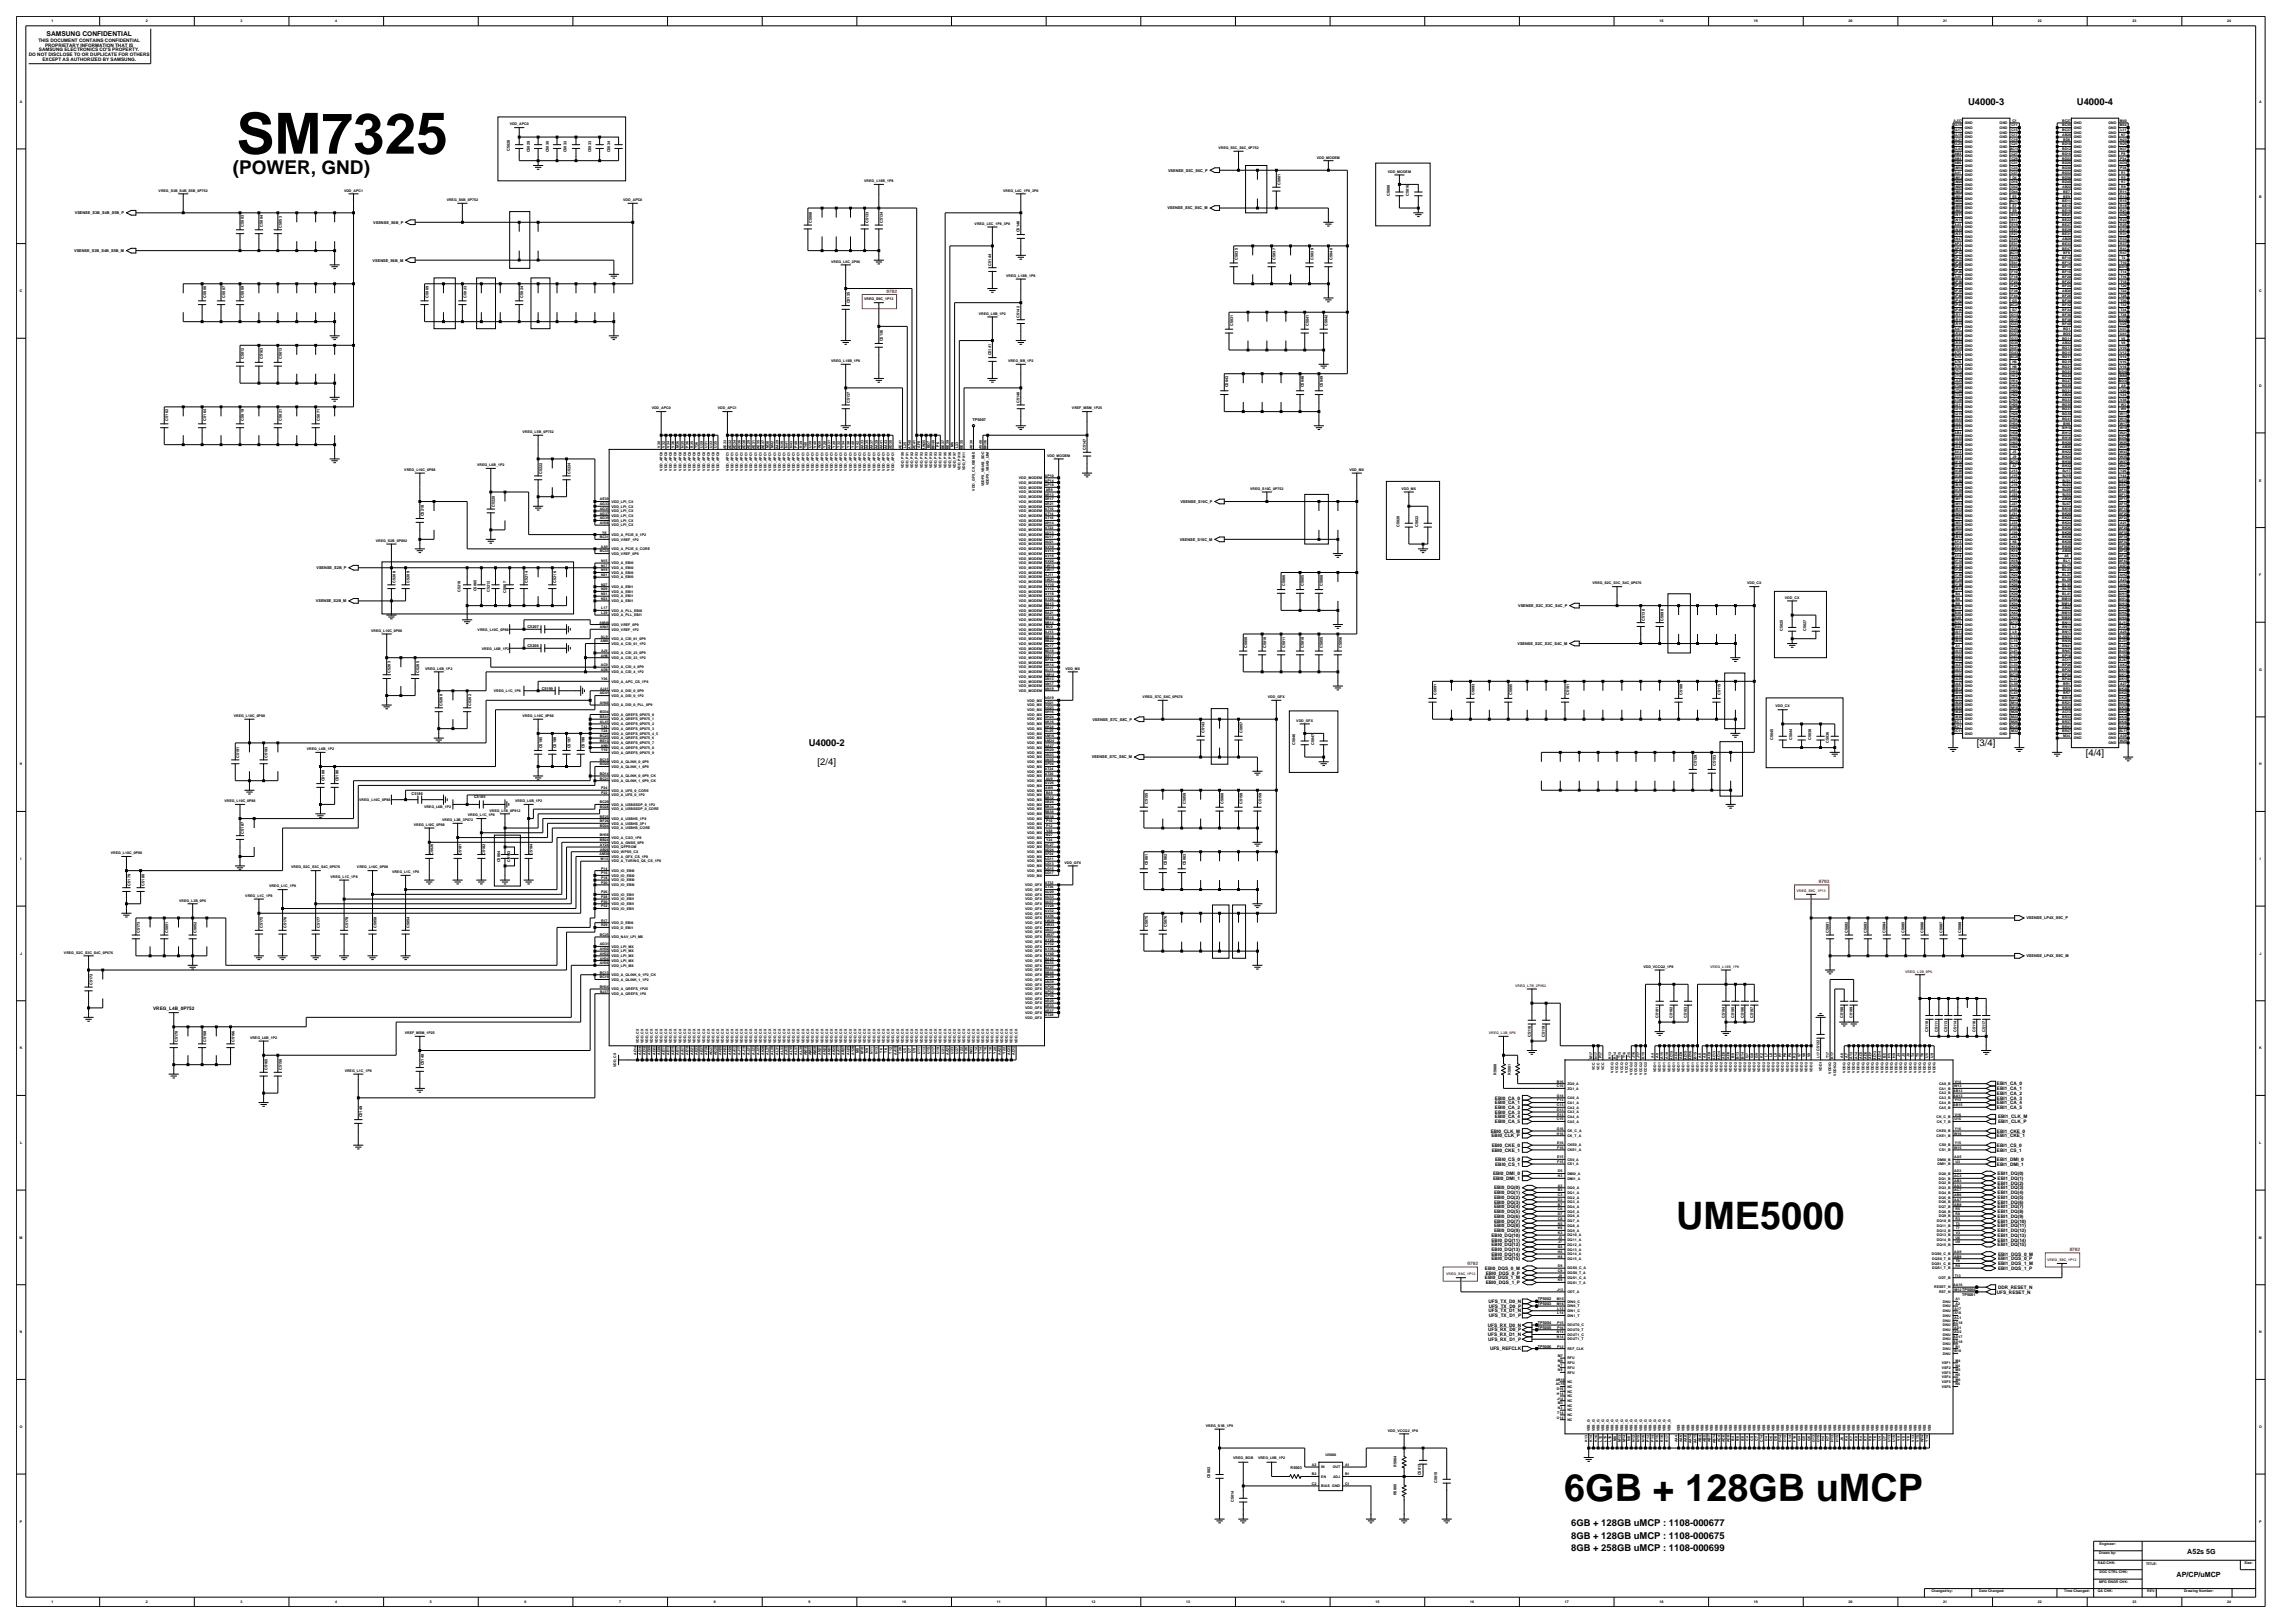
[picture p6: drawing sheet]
<svg xmlns="http://www.w3.org/2000/svg" width="420mm" height="297mm" viewBox="0 0 420 297" stroke-linecap="round" stroke-linejoin="round" font-family="sans-serif">
<defs><g id="words">
<text font-size="10.4" x="43.3" y="28.1">SM7325</text>
<g font-size="6.9">
<text x="306.7" y="224.8">UME5000</text>
<text x="286.3" y="274.6">6GB + 128GB uMCP</text>
</g>
<text font-size="3.5" x="42.6" y="31.8">(POWER, GND)</text>
<g font-size="1.7">
<text x="360.2" y="19.2">U4000-3</text>
<text x="380.1" y="19.2">U4000-4</text>
<text x="148" y="136.6">U4000-2</text>
<text x="361.8" y="136.6">[3/4]</text>
<text x="149.6" y="140">[2/4]</text>
<text x="381.7" y="138.3">[4/4]</text>
<text x="287.5" y="279.2">6GB + 128GB uMCP : 1108-000677</text>
<text x="287.5" y="281.6">8GB + 128GB uMCP : 1108-000675</text>
<text x="287.5" y="283.8">8GB + 258GB uMCP : 1108-000699</text>
</g>
<g font-size="1.3">
<text x="400.3" y="284.3">A52s 5G</text>
<text x="398.3" y="288.6">AP/CP/uMCP</text>
</g>
<text font-size="1.2" x="8.5" y="6.6">SAMSUNG CONFIDENTIAL</text>
<g font-size=".9">
<text x="5.3" y="10.2">DO NOT DISCLOSE TO OR DUPLICATE FOR OTHERS</text>
<text x="7" y="7.6">THIS DOCUMENT CONTAINS CONFIDENTIAL</text>
<text x="7.1" y="9.4">SAMSUNG ELECTRONICS CO'S PROPERTY.</text>
<text x="7.8" y="11.1">EXCEPT AS AUTHORIZED BY SAMSUNG.</text>
<text x="8.2" y="8.5">PROPRIETARY INFORMATION THAT IS</text>
<text x="28" y="184.7">VREG_L4B_0P752</text>
<text x="273.6" y="202.1">EBI0_CA_1</text>
<text x="273.6" y="201.2">EBI0_CA_0</text>
<text x="273.6" y="202.9">EBI0_CA_2</text>
<text x="273.6" y="203.8">EBI0_CA_3</text>
<text x="365.4" y="198.6">EBI1_CA_0</text>
<text x="365.4" y="199.5">EBI1_CA_1</text>
<text x="365.4" y="202.1">EBI1_CA_4</text>
<text x="365.4" y="201.2">EBI1_CA_3</text>
<text x="365.4" y="200.3">EBI1_CA_2</text>
<text x="365.4" y="202.9">EBI1_CA_5</text>
<text x="272.8" y="207.3">EBI0_CLK_M</text>
<text x="272.9" y="208.1">EBI0_CLK_P</text>
<text x="273" y="209.9">EBI0_CKE_0</text>
<text x="273.6" y="205.5">EBI0_CA_5</text>
<text x="273.6" y="204.7">EBI0_CA_4</text>
<text x="365.4" y="208.1">EBI1_CKE_1</text>
<text x="365.4" y="209.9">EBI1_CS_0</text>
<text x="365.4" y="207.3">EBI1_CKE_0</text>
<text x="365.7" y="205.5">EBI1_CLK_P</text>
<text x="365.7" y="204.7">EBI1_CLK_M</text>
<text x="273" y="210.7">EBI0_CKE_1</text>
<text x="273.2" y="215.9">EBI0_DMI_1</text>
<text x="273.2" y="215">EBI0_DMI_0</text>
<text x="273.6" y="213.3">EBI0_CS_1</text>
<text x="273.6" y="212.5">EBI0_CS_0</text>
<text x="365.4" y="213.3">EBI1_DMI_1</text>
<text x="365.4" y="210.7">EBI1_CS_1</text>
<text x="365.4" y="212.5">EBI1_DMI_0</text>
<text x="365.6" y="215.9">EBI1_DQ(1)</text>
<text x="365.6" y="215">EBI1_DQ(0)</text>
<text x="273.4" y="218.5">EBI0_DQ(1)</text>
<text x="273.4" y="221.1">EBI0_DQ(4)</text>
<text x="273.4" y="219.4">EBI0_DQ(2)</text>
<text x="273.4" y="222">EBI0_DQ(5)</text>
<text x="273.4" y="220.2">EBI0_DQ(3)</text>
<text x="273.4" y="217.7">EBI0_DQ(0)</text>
<text x="365.6" y="222">EBI1_DQ(8)</text>
<text x="365.6" y="217.7">EBI1_DQ(3)</text>
<text x="365.6" y="220.2">EBI1_DQ(6)</text>
<text x="365.6" y="216.8">EBI1_DQ(2)</text>
<text x="365.6" y="219.4">EBI1_DQ(5)</text>
<text x="365.6" y="221.1">EBI1_DQ(7)</text>
<text x="365.6" y="218.5">EBI1_DQ(4)</text>
<text x="272.9" y="227.2">EBI0_DQ(11)</text>
<text x="272.9" y="226.3">EBI0_DQ(10)</text>
<text x="273.4" y="224.6">EBI0_DQ(8)</text>
<text x="273.4" y="225.5">EBI0_DQ(9)</text>
<text x="273.4" y="223.7">EBI0_DQ(7)</text>
<text x="273.4" y="222.8">EBI0_DQ(6)</text>
<text x="365.6" y="224.6">EBI1_DQ(11)</text>
<text x="365.6" y="225.5">EBI1_DQ(12)</text>
<text x="365.6" y="227.2">EBI1_DQ(14)</text>
<text x="365.6" y="226.3">EBI1_DQ(13)</text>
<text x="365.6" y="223.7">EBI1_DQ(10)</text>
<text x="365.6" y="222.8">EBI1_DQ(9)</text>
<text x="271.7" y="232.4">EBI0_DQS_0_M</text>
<text x="271.9" y="233.2">EBI0_DQS_0_P</text>
<text x="272.9" y="228.9">EBI0_DQ(13)</text>
<text x="272.9" y="229.8">EBI0_DQ(14)</text>
<text x="272.9" y="230.6">EBI0_DQ(15)</text>
<text x="272.9" y="228">EBI0_DQ(12)</text>
<text x="365.6" y="228">EBI1_DQ(15)</text>
<text x="365.7" y="231.5">EBI1_DQS_1_M</text>
<text x="365.7" y="232.4">EBI1_DQS_1_P</text>
<text x="365.7" y="229.8">EBI1_DQS_0_M</text>
<text x="365.7" y="230.6">EBI1_DQS_0_P</text>
<text x="271.7" y="234.1">EBI0_DQS_1_M</text>
<text x="271.9" y="235">EBI0_DQS_1_P</text>
<text x="272.4" y="238.4">UFS_TX_D0_N</text>
<text x="272.4" y="239.3">UFS_TX_D0_P</text>
<text x="365.4" y="236.7">UFS_RESET_N</text>
<text x="365.7" y="235.8">DDR_RESET_N</text>
<text x="272.3" y="244.5">UFS_RX_D1_N</text>
<text x="272.3" y="242.8">UFS_RX_D0_N</text>
<text x="272.3" y="245.4">UFS_RX_D1_P</text>
<text x="272.3" y="243.6">UFS_RX_D0_P</text>
<text x="272.4" y="240.2">UFS_TX_D1_N</text>
<text x="272.4" y="241">UFS_TX_D1_P</text>
<text x="272.7" y="247.1">UFS_REFCLK</text>
</g>
<g font-size=".9" fill="#f00">
<text x="162.3" y="53.5">0702</text>
<text x="332.9" y="161.6">0702</text>
<text x="268.6" y="231.5">0702</text>
<text x="378.8" y="228.9">0702</text>
</g>
<g font-size=".7">
<text x="9.4" y="4.1">1</text>
<text x="26.7" y="4.1">2</text>
<text x="44" y="4.1">3</text>
<text x="61.4" y="4.1">4</text>
<text x="303.7" y="4.1">18</text>
<text x="321" y="4.1">19</text>
<text x="338.3" y="4.1">20</text>
<text x="355.6" y="4.1">21</text>
<text x="372.9" y="4.1">22</text>
<text x="390.3" y="4.1">23</text>
<text x="407.6" y="4.1">24</text>
<text x="3.6" y="18.8">A</text>
<text x="93.3" y="22.9">VDD_APC0</text>
<text x="357.5" y="23.1">AL15</text>
<text x="357.5" y="22.3">AJ37</text>
<text x="359.6" y="22.7">GND</text>
<text x="359.6" y="23.6">GND</text>
<text x="365.9" y="22.7">GND</text>
<text x="365.9" y="23.6">GND</text>
<text x="368.1" y="23.1">C11</text>
<text x="368.3" y="22.3">C1</text>
<text x="377.4" y="22.3">BC27</text>
<text x="377.4" y="23.1">BC35</text>
<text x="379.5" y="22.7">GND</text>
<text x="379.5" y="23.6">GND</text>
<text x="385.8" y="22.7">GND</text>
<text x="385.8" y="23.6">GND</text>
<text x="388" y="22.3">M40</text>
<text x="388" y="23.1">M44</text>
<text x="413.4" y="18.8">A</text>
<text x="93.3" y="27.7" transform="rotate(-90 93.3 27.7)">C5028</text>
<text x="97" y="27.9" transform="rotate(-90 97 27.9)">C5029</text>
<text x="100.4" y="27.9" transform="rotate(-90 100.4 27.9)">C5030</text>
<text x="103.7" y="27.9" transform="rotate(-90 103.7 27.9)">C5032</text>
<text x="108.2" y="27.9" transform="rotate(-90 108.2 27.9)">C5033</text>
<text x="111.7" y="27.9" transform="rotate(-90 111.7 27.9)">C5034</text>
<text x="223" y="27.3">VREG_S5C_S6C_0P752</text>
<text x="241" y="29">VDD_MODEM</text>
<text x="357.5" y="24.9">AL19</text>
<text x="357.5" y="25.8">AL21</text>
<text x="357.5" y="26.6">AL23</text>
<text x="357.5" y="27.5">AL43</text>
<text x="357.5" y="24">AL17</text>
<text x="357.6" y="29.2">AM4</text>
<text x="357.6" y="28.4">AM2</text>
<text x="359.6" y="29.6">GND</text>
<text x="359.6" y="26.2">GND</text>
<text x="359.6" y="27">GND</text>
<text x="359.6" y="27.9">GND</text>
<text x="359.6" y="28.8">GND</text>
<text x="359.6" y="24.5">GND</text>
<text x="359.6" y="25.3">GND</text>
<text x="365.9" y="28.8">GND</text>
<text x="365.9" y="29.6">GND</text>
<text x="365.9" y="24.5">GND</text>
<text x="365.9" y="25.3">GND</text>
<text x="365.9" y="26.2">GND</text>
<text x="365.9" y="27">GND</text>
<text x="365.9" y="27.9">GND</text>
<text x="367.9" y="27.5">AC15</text>
<text x="368.1" y="26.6">C21</text>
<text x="368.1" y="28.4">C27</text>
<text x="368.1" y="29.2">C29</text>
<text x="368.1" y="24">C15</text>
<text x="368.1" y="24.9">C17</text>
<text x="368.1" y="25.8">C19</text>
<text x="377.4" y="24">BC37</text>
<text x="377.4" y="26.6">BD10</text>
<text x="377.4" y="27.5">BD12</text>
<text x="377.4" y="28.4">BD16</text>
<text x="377.4" y="29.2">BD22</text>
<text x="377.4" y="24.9">AB20</text>
<text x="377.6" y="25.8">BD8</text>
<text x="379.5" y="26.2">GND</text>
<text x="379.5" y="24.5">GND</text>
<text x="379.5" y="27">GND</text>
<text x="379.5" y="27.9">GND</text>
<text x="379.5" y="28.8">GND</text>
<text x="379.5" y="29.6">GND</text>
<text x="379.5" y="25.3">GND</text>
<text x="385.8" y="28.8">GND</text>
<text x="385.8" y="26.2">GND</text>
<text x="385.8" y="27">GND</text>
<text x="385.8" y="27.9">GND</text>
<text x="385.8" y="25.3">GND</text>
<text x="385.8" y="29.6">GND</text>
<text x="385.8" y="24.5">GND</text>
<text x="388" y="25.8">N23</text>
<text x="388" y="26.6">N25</text>
<text x="388" y="27.5">N37</text>
<text x="388" y="29.2">P34</text>
<text x="388" y="24">L11</text>
<text x="388.2" y="24.9">N7</text>
<text x="388.2" y="28.4">P8</text>
<text x="29" y="35.1">VREG_S3B_S4B_S5B_0P752</text>
<text x="63" y="35.1">VDD_APC1</text>
<text x="158.2" y="33.3">VREG_L18B_1P8</text>
<text x="183.6" y="35.1">VREG_L4C_1P8_3P0</text>
<text x="213.8" y="31.4">VSENSE_S5C_S6C_P</text>
<text x="234.3" y="33.9" transform="rotate(-90 234.3 33.9)">C5001</text>
<text x="254" y="31.6">VDD_MODEM</text>
<text x="254.4" y="35.8" transform="rotate(-90 254.4 35.8)">C5000</text>
<text x="257.8" y="35.8" transform="rotate(-90 257.8 35.8)">C5016</text>
<text x="357.4" y="34.4">AM26</text>
<text x="357.4" y="35.3">AM32</text>
<text x="357.4" y="30.9">AM10</text>
<text x="357.4" y="32.7">AM12</text>
<text x="357.4" y="33.5">AM20</text>
<text x="357.6" y="30.1">AM6</text>
<text x="357.7" y="31.8">A41</text>
<text x="359.6" y="35.7">GND</text>
<text x="359.6" y="30.5">GND</text>
<text x="359.6" y="31.4">GND</text>
<text x="359.6" y="33.1">GND</text>
<text x="359.6" y="34">GND</text>
<text x="359.6" y="34.8">GND</text>
<text x="359.6" y="32.2">GND</text>
<text x="365.9" y="35.7">GND</text>
<text x="365.9" y="30.5">GND</text>
<text x="365.9" y="31.4">GND</text>
<text x="365.9" y="32.2">GND</text>
<text x="365.9" y="34">GND</text>
<text x="365.9" y="34.8">GND</text>
<text x="365.9" y="33.1">GND</text>
<text x="368.1" y="35.3">D44</text>
<text x="368.1" y="30.1">C31</text>
<text x="368.1" y="30.9">C33</text>
<text x="368.1" y="31.8">C37</text>
<text x="368.1" y="33.5">D16</text>
<text x="368.1" y="34.4">D32</text>
<text x="368.3" y="32.7">D4</text>
<text x="377.4" y="30.1">BD26</text>
<text x="377.4" y="30.9">BD30</text>
<text x="377.4" y="31.8">BD32</text>
<text x="377.4" y="32.7">BD36</text>
<text x="377.4" y="33.5">BD40</text>
<text x="377.4" y="34.4">AB22</text>
<text x="377.6" y="35.3">BE7</text>
<text x="379.5" y="35.7">GND</text>
<text x="379.5" y="30.5">GND</text>
<text x="379.5" y="31.4">GND</text>
<text x="379.5" y="32.2">GND</text>
<text x="379.5" y="33.1">GND</text>
<text x="379.5" y="34">GND</text>
<text x="379.5" y="34.8">GND</text>
<text x="385.8" y="33.1">GND</text>
<text x="385.8" y="34">GND</text>
<text x="385.8" y="34.8">GND</text>
<text x="385.8" y="31.4">GND</text>
<text x="385.8" y="32.2">GND</text>
<text x="385.8" y="35.7">GND</text>
<text x="385.8" y="30.5">GND</text>
<text x="387.9" y="30.1">AD4</text>
<text x="388" y="35.3">R11</text>
<text x="388" y="30.9">P38</text>
<text x="388.2" y="32.7">R5</text>
<text x="388.2" y="33.5">R7</text>
<text x="388.2" y="34.4">R9</text>
<text x="388.2" y="31.8">R1</text>
<text x="13.7" y="39.2">VSENSE_S3B_S4B_S5B_P</text>
<text x="44.6" y="41.4" transform="rotate(-90 44.6 41.4)">C5003</text>
<text x="48.1" y="41.4" transform="rotate(-90 48.1 41.4)">C5004</text>
<text x="51.6" y="41.7" transform="rotate(-90 51.6 41.7)">C5053</text>
<text x="68.3" y="40.9">VSENSE_S6B_P</text>
<text x="81.7" y="36.8">VREG_S6B_0P752</text>
<text x="114.1" y="36.8">VDD_APC0</text>
<text x="148.6" y="40.8" transform="rotate(-90 148.6 40.8)">C5008</text>
<text x="159" y="40.8" transform="rotate(-90 159 40.8)">C5133</text>
<text x="161.5" y="40.8" transform="rotate(-90 161.5 40.8)">C5134</text>
<text x="178.4" y="41.1">VREG_L5C_1P8_3P0</text>
<text x="213.6" y="38.3">VSENSE_S5C_S6C_M</text>
<text x="357.4" y="36.1">AM34</text>
<text x="357.4" y="37">AM36</text>
<text x="357.4" y="37.9">AM38</text>
<text x="357.4" y="38.7">AM42</text>
<text x="357.5" y="39.6">AN11</text>
<text x="357.5" y="40.5">AN15</text>
<text x="357.7" y="41.3">A43</text>
<text x="359.6" y="40.9">GND</text>
<text x="359.6" y="36.6">GND</text>
<text x="359.6" y="37.4">GND</text>
<text x="359.6" y="38.3">GND</text>
<text x="359.6" y="39.2">GND</text>
<text x="359.6" y="40">GND</text>
<text x="359.6" y="41.8">GND</text>
<text x="365.9" y="36.6">GND</text>
<text x="365.9" y="38.3">GND</text>
<text x="365.9" y="39.2">GND</text>
<text x="365.9" y="40">GND</text>
<text x="365.9" y="40.9">GND</text>
<text x="365.9" y="41.8">GND</text>
<text x="365.9" y="37.4">GND</text>
<text x="367.9" y="37">AC17</text>
<text x="368.1" y="39.6">E13</text>
<text x="368.1" y="40.5">E17</text>
<text x="368.1" y="41.3">E19</text>
<text x="368.3" y="36.1">E5</text>
<text x="368.3" y="37.9">E7</text>
<text x="368.3" y="38.7">E9</text>
<text x="377.4" y="37.9">BE15</text>
<text x="377.4" y="38.7">BE19</text>
<text x="377.4" y="39.6">BE21</text>
<text x="377.4" y="40.5">BE23</text>
<text x="377.4" y="41.3">BE27</text>
<text x="377.4" y="37">BE11</text>
<text x="377.6" y="36.1">BE9</text>
<text x="379.5" y="36.6">GND</text>
<text x="379.5" y="38.3">GND</text>
<text x="379.5" y="39.2">GND</text>
<text x="379.5" y="40">GND</text>
<text x="379.5" y="40.9">GND</text>
<text x="379.5" y="41.8">GND</text>
<text x="379.5" y="37.4">GND</text>
<text x="385.8" y="40.9">GND</text>
<text x="385.8" y="41.8">GND</text>
<text x="385.8" y="36.6">GND</text>
<text x="385.8" y="37.4">GND</text>
<text x="385.8" y="38.3">GND</text>
<text x="385.8" y="39.2">GND</text>
<text x="385.8" y="40">GND</text>
<text x="387.9" y="39.6">AD6</text>
<text x="388" y="40.5">R23</text>
<text x="388" y="41.3">R25</text>
<text x="388" y="36.1">R13</text>
<text x="388" y="37">R15</text>
<text x="388" y="37.9">R19</text>
<text x="388" y="38.7">R21</text>
<text x="413.4" y="36.1">B</text>
<text x="13.6" y="46.1">VSENSE_S3B_S4B_S5B_M</text>
<text x="68.2" y="47.9">VSENSE_S6B_M</text>
<text x="186.6" y="42.5" transform="rotate(-90 186.6 42.5)">C5146</text>
<text x="226.5" y="47.5" transform="rotate(-90 226.5 47.5)">C5035</text>
<text x="233.4" y="47.5" transform="rotate(-90 233.4 47.5)">C5037</text>
<text x="240.4" y="47.5" transform="rotate(-90 240.4 47.5)">C5039</text>
<text x="243.8" y="47.5" transform="rotate(-90 243.8 47.5)">C5040</text>
<text x="357.5" y="42.2">AN25</text>
<text x="357.5" y="43.1">AN31</text>
<text x="357.5" y="43.9">AN47</text>
<text x="357.5" y="46.5">AP12</text>
<text x="357.5" y="47.4">AP16</text>
<text x="357.7" y="45.7">AP8</text>
<text x="357.7" y="44.8">AP2</text>
<text x="359.6" y="46.1">GND</text>
<text x="359.6" y="42.6">GND</text>
<text x="359.6" y="43.5">GND</text>
<text x="359.6" y="44.4">GND</text>
<text x="359.6" y="47">GND</text>
<text x="359.6" y="47.8">GND</text>
<text x="359.6" y="45.2">GND</text>
<text x="365.9" y="46.1">GND</text>
<text x="365.9" y="47.8">GND</text>
<text x="365.9" y="42.6">GND</text>
<text x="365.9" y="43.5">GND</text>
<text x="365.9" y="44.4">GND</text>
<text x="365.9" y="45.2">GND</text>
<text x="365.9" y="47">GND</text>
<text x="367.9" y="46.5">AC19</text>
<text x="368.1" y="44.8">E31</text>
<text x="368.1" y="45.7">E35</text>
<text x="368.1" y="47.4">E39</text>
<text x="368.1" y="42.2">E21</text>
<text x="368.1" y="43.1">E27</text>
<text x="368.1" y="43.9">E29</text>
<text x="377.4" y="43.9">AB28</text>
<text x="377.4" y="45.7">BE47</text>
<text x="377.4" y="42.2">BE29</text>
<text x="377.4" y="43.1">BE31</text>
<text x="377.4" y="44.8">BE33</text>
<text x="377.4" y="47.4">BF10</text>
<text x="377.6" y="46.5">BF8</text>
<text x="379.5" y="47">GND</text>
<text x="379.5" y="46.1">GND</text>
<text x="379.5" y="47.8">GND</text>
<text x="379.5" y="42.6">GND</text>
<text x="379.5" y="43.5">GND</text>
<text x="379.5" y="45.2">GND</text>
<text x="379.5" y="44.4">GND</text>
<text x="385.8" y="47.8">GND</text>
<text x="385.8" y="42.6">GND</text>
<text x="385.8" y="43.5">GND</text>
<text x="385.8" y="44.4">GND</text>
<text x="385.8" y="45.2">GND</text>
<text x="385.8" y="46.1">GND</text>
<text x="385.8" y="47">GND</text>
<text x="388" y="42.2">R27</text>
<text x="388" y="43.1">R31</text>
<text x="388" y="43.9">R33</text>
<text x="388" y="44.8">R37</text>
<text x="388" y="45.7">R41</text>
<text x="388" y="46.5">R47</text>
<text x="388.2" y="47.4">T4</text>
<text x="3.6" y="53.5">C</text>
<text x="152.1" y="48.1">VREG_L6C_2P96</text>
<text x="181.4" y="48.6" transform="rotate(-90 181.4 48.6)">C5144</text>
<text x="184.1" y="50.6">VREG_L18B_1P8</text>
<text x="357.5" y="48.3">AP20</text>
<text x="357.5" y="49.1">AP22</text>
<text x="357.5" y="50">AP26</text>
<text x="357.5" y="51.7">AP30</text>
<text x="357.5" y="52.6">AP34</text>
<text x="357.5" y="53.5">AP38</text>
<text x="357.7" y="50.9">A45</text>
<text x="359.6" y="49.6">GND</text>
<text x="359.6" y="50.4">GND</text>
<text x="359.6" y="52.2">GND</text>
<text x="359.6" y="53">GND</text>
<text x="359.6" y="53.9">GND</text>
<text x="359.6" y="48.7">GND</text>
<text x="359.6" y="51.3">GND</text>
<text x="365.9" y="51.3">GND</text>
<text x="365.9" y="52.2">GND</text>
<text x="365.9" y="53">GND</text>
<text x="365.9" y="53.9">GND</text>
<text x="365.9" y="48.7">GND</text>
<text x="365.9" y="49.6">GND</text>
<text x="365.9" y="50.4">GND</text>
<text x="368.1" y="48.3">E41</text>
<text x="368.1" y="49.1">E43</text>
<text x="368.1" y="50">F10</text>
<text x="368.1" y="50.9">F18</text>
<text x="368.1" y="51.7">F22</text>
<text x="368.1" y="52.6">F24</text>
<text x="368.1" y="53.5">F38</text>
<text x="377.4" y="53.5">AB30</text>
<text x="377.4" y="51.7">BF22</text>
<text x="377.4" y="52.6">BF24</text>
<text x="377.4" y="48.3">BF12</text>
<text x="377.4" y="49.1">BF14</text>
<text x="377.4" y="50">BF16</text>
<text x="377.4" y="50.9">BF20</text>
<text x="379.5" y="52.2">GND</text>
<text x="379.5" y="53">GND</text>
<text x="379.5" y="48.7">GND</text>
<text x="379.5" y="49.6">GND</text>
<text x="379.5" y="50.4">GND</text>
<text x="379.5" y="51.3">GND</text>
<text x="379.5" y="53.9">GND</text>
<text x="385.8" y="53.9">GND</text>
<text x="385.8" y="48.7">GND</text>
<text x="385.8" y="50.4">GND</text>
<text x="385.8" y="51.3">GND</text>
<text x="385.8" y="52.2">GND</text>
<text x="385.8" y="53">GND</text>
<text x="385.8" y="49.6">GND</text>
<text x="387.8" y="49.1">AD10</text>
<text x="388" y="53.5">T22</text>
<text x="388" y="48.3">T10</text>
<text x="388" y="50">T14</text>
<text x="388" y="50.9">T16</text>
<text x="388" y="51.7">T18</text>
<text x="388" y="52.6">T20</text>
<text x="413.4" y="53.5">C</text>
<text x="37.7" y="54.4" transform="rotate(-90 37.7 54.4)">C5006</text>
<text x="41.2" y="54.4" transform="rotate(-90 41.2 54.4)">C5007</text>
<text x="44.6" y="54.4" transform="rotate(-90 44.6 54.4)">C5009</text>
<text x="78.4" y="54.4" transform="rotate(-90 78.4 54.4)">C5069</text>
<text x="85.3" y="54.4" transform="rotate(-90 85.3 54.4)">C5023</text>
<text x="95.7" y="54.4" transform="rotate(-90 95.7 54.4)">C5024</text>
<text x="155.5" y="55.5" transform="rotate(-90 155.5 55.5)">C5135</text>
<text x="158.1" y="55">VREG_S9C_1P13</text>
<text x="179.1" y="57.6">VREG_L9B_1P2</text>
<text x="186.6" y="58.1" transform="rotate(-90 186.6 58.1)">C5142</text>
<text x="225.6" y="59.6" transform="rotate(-90 225.6 59.6)">C5031</text>
<text x="239.5" y="59.6" transform="rotate(-90 239.5 59.6)">C5041</text>
<text x="243" y="59.6" transform="rotate(-90 243 59.6)">C5042</text>
<text x="357.5" y="57.8">AR11</text>
<text x="357.5" y="58.7">AR15</text>
<text x="357.5" y="59.5">AR19</text>
<text x="357.5" y="56.1">AP44</text>
<text x="357.5" y="56.9">AP46</text>
<text x="357.5" y="54.3">AP40</text>
<text x="357.5" y="55.2">AP42</text>
<text x="359.6" y="57.4">GND</text>
<text x="359.6" y="58.2">GND</text>
<text x="359.6" y="59.1">GND</text>
<text x="359.6" y="60">GND</text>
<text x="359.6" y="54.8">GND</text>
<text x="359.6" y="55.6">GND</text>
<text x="359.6" y="56.5">GND</text>
<text x="365.9" y="55.6">GND</text>
<text x="365.9" y="57.4">GND</text>
<text x="365.9" y="54.8">GND</text>
<text x="365.9" y="58.2">GND</text>
<text x="365.9" y="59.1">GND</text>
<text x="365.9" y="60">GND</text>
<text x="365.9" y="56.5">GND</text>
<text x="367.9" y="56.1">AC21</text>
<text x="368.1" y="59.5">G23</text>
<text x="368.1" y="57.8">G13</text>
<text x="368.1" y="58.7">G15</text>
<text x="368.1" y="54.3">F44</text>
<text x="368.3" y="56.9">G7</text>
<text x="368.3" y="55.2">G5</text>
<text x="377.4" y="59.5">BF40</text>
<text x="377.4" y="54.3">BF28</text>
<text x="377.4" y="55.2">BF30</text>
<text x="377.4" y="56.1">BF32</text>
<text x="377.4" y="56.9">BF34</text>
<text x="377.4" y="57.8">BF36</text>
<text x="377.4" y="58.7">BF38</text>
<text x="379.5" y="60">GND</text>
<text x="379.5" y="54.8">GND</text>
<text x="379.5" y="55.6">GND</text>
<text x="379.5" y="56.5">GND</text>
<text x="379.5" y="57.4">GND</text>
<text x="379.5" y="58.2">GND</text>
<text x="379.5" y="59.1">GND</text>
<text x="385.8" y="54.8">GND</text>
<text x="385.8" y="55.6">GND</text>
<text x="385.8" y="56.5">GND</text>
<text x="385.8" y="57.4">GND</text>
<text x="385.8" y="58.2">GND</text>
<text x="385.8" y="60">GND</text>
<text x="385.8" y="59.1">GND</text>
<text x="387.8" y="58.7">AD28</text>
<text x="388" y="59.5">U25</text>
<text x="388" y="54.3">T28</text>
<text x="388" y="55.2">T30</text>
<text x="388" y="56.1">T32</text>
<text x="388" y="56.9">T34</text>
<text x="388" y="57.8">T38</text>
<text x="44.6" y="65.7" transform="rotate(-90 44.6 65.7)">C5012</text>
<text x="48.1" y="65.7" transform="rotate(-90 48.1 65.7)">C5163</text>
<text x="51.6" y="65.7" transform="rotate(-90 51.6 65.7)">C5013</text>
<text x="161.5" y="62.5" transform="rotate(-90 161.5 62.5)">C5136</text>
<text x="181.4" y="65" transform="rotate(-90 181.4 65)">C5141</text>
<text x="357.5" y="63">AR35</text>
<text x="357.5" y="63.9">AR39</text>
<text x="357.5" y="61.3">AR23</text>
<text x="357.5" y="62.1">AR31</text>
<text x="357.7" y="65.6">AT4</text>
<text x="357.7" y="64.7">AT2</text>
<text x="357.7" y="60.4">A47</text>
<text x="359.6" y="64.3">GND</text>
<text x="359.6" y="65.2">GND</text>
<text x="359.6" y="61.7">GND</text>
<text x="359.6" y="62.6">GND</text>
<text x="359.6" y="63.4">GND</text>
<text x="359.6" y="60.8">GND</text>
<text x="365.9" y="60.8">GND</text>
<text x="365.9" y="61.7">GND</text>
<text x="365.9" y="62.6">GND</text>
<text x="365.9" y="63.4">GND</text>
<text x="365.9" y="64.3">GND</text>
<text x="365.9" y="65.2">GND</text>
<text x="367.9" y="65.6">AC25</text>
<text x="368.1" y="60.4">G25</text>
<text x="368.1" y="61.3">G27</text>
<text x="368.1" y="62.1">G33</text>
<text x="368.1" y="63">G35</text>
<text x="368.1" y="63.9">G41</text>
<text x="368.1" y="64.7">G43</text>
<text x="377.4" y="62.1">BG11</text>
<text x="377.4" y="63.9">BG13</text>
<text x="377.4" y="64.7">BG15</text>
<text x="377.4" y="65.6">BG17</text>
<text x="377.4" y="63">AB32</text>
<text x="377.5" y="61.3">BG9</text>
<text x="377.5" y="60.4">BG1</text>
<text x="379.5" y="61.7">GND</text>
<text x="379.5" y="60.8">GND</text>
<text x="379.5" y="62.6">GND</text>
<text x="379.5" y="64.3">GND</text>
<text x="379.5" y="65.2">GND</text>
<text x="379.5" y="63.4">GND</text>
<text x="385.8" y="62.6">GND</text>
<text x="385.8" y="63.4">GND</text>
<text x="385.8" y="60.8">GND</text>
<text x="385.8" y="61.7">GND</text>
<text x="385.8" y="64.3">GND</text>
<text x="385.8" y="65.2">GND</text>
<text x="388" y="60.4">U37</text>
<text x="388" y="61.3">U41</text>
<text x="388" y="63.9">V10</text>
<text x="388" y="64.7">V12</text>
<text x="388" y="65.6">V14</text>
<text x="388.2" y="62.1">V6</text>
<text x="388.2" y="63">V8</text>
<text x="152.1" y="66.2">VREG_L18B_1P8</text>
<text x="184.5" y="66.2">VREG_BB_1P2</text>
<text x="224.8" y="70.9" transform="rotate(-90 224.8 70.9)">C5043</text>
<text x="238.6" y="70.9" transform="rotate(-90 238.6 70.9)">C5048</text>
<text x="242.1" y="70.9" transform="rotate(-90 242.1 70.9)">C5049</text>
<text x="357.5" y="69.9">AA25</text>
<text x="357.5" y="68.2">AT12</text>
<text x="357.5" y="69">AT16</text>
<text x="357.5" y="70.8">AT20</text>
<text x="357.5" y="71.7">AT30</text>
<text x="357.7" y="66.5">AT6</text>
<text x="357.7" y="67.3">AT8</text>
<text x="359.6" y="66">GND</text>
<text x="359.6" y="66.9">GND</text>
<text x="359.6" y="67.8">GND</text>
<text x="359.6" y="68.6">GND</text>
<text x="359.6" y="69.5">GND</text>
<text x="359.6" y="71.2">GND</text>
<text x="359.6" y="70.3">GND</text>
<text x="365.9" y="66.9">GND</text>
<text x="365.9" y="67.8">GND</text>
<text x="365.9" y="68.6">GND</text>
<text x="365.9" y="69.5">GND</text>
<text x="365.9" y="70.3">GND</text>
<text x="365.9" y="71.2">GND</text>
<text x="365.9" y="66">GND</text>
<text x="368.1" y="68.2">H10</text>
<text x="368.1" y="69">H12</text>
<text x="368.1" y="69.9">H14</text>
<text x="368.1" y="70.8">H16</text>
<text x="368.1" y="71.7">H20</text>
<text x="368.3" y="66.5">H6</text>
<text x="368.3" y="67.3">H8</text>
<text x="377.4" y="67.3">BG21</text>
<text x="377.4" y="68.2">BG23</text>
<text x="377.4" y="69">BG25</text>
<text x="377.4" y="69.9">BG27</text>
<text x="377.4" y="70.8">BG29</text>
<text x="377.4" y="71.7">BG31</text>
<text x="377.4" y="66.5">BG19</text>
<text x="379.5" y="67.8">GND</text>
<text x="379.5" y="68.6">GND</text>
<text x="379.5" y="69.5">GND</text>
<text x="379.5" y="70.3">GND</text>
<text x="379.5" y="71.2">GND</text>
<text x="379.5" y="66">GND</text>
<text x="379.5" y="66.9">GND</text>
<text x="385.8" y="66">GND</text>
<text x="385.8" y="66.9">GND</text>
<text x="385.8" y="67.8">GND</text>
<text x="385.8" y="70.3">GND</text>
<text x="385.8" y="69.5">GND</text>
<text x="385.8" y="68.6">GND</text>
<text x="385.8" y="71.2">GND</text>
<text x="387.8" y="69.9">BD38</text>
<text x="387.8" y="68.2">AD40</text>
<text x="387.9" y="69">BB8</text>
<text x="388" y="66.5">V16</text>
<text x="388" y="67.3">V18</text>
<text x="388" y="71.7">V20</text>
<text x="388.2" y="70.8">A9</text>
<text x="413.4" y="70.8">D</text>
<text x="30.8" y="77" transform="rotate(-90 30.8 77)">C5162</text>
<text x="37.7" y="77" transform="rotate(-90 37.7 77)">C5164</text>
<text x="44.6" y="77" transform="rotate(-90 44.6 77)">C5019</text>
<text x="51.6" y="77" transform="rotate(-90 51.6 77)">C5021</text>
<text x="58.5" y="77" transform="rotate(-90 58.5 77)">C5071</text>
<text x="119.3" y="74.9">VDD_APC0</text>
<text x="131.4" y="74.9">VDD_APC1</text>
<text x="155.5" y="73.7" transform="rotate(-90 155.5 73.7)">C5137</text>
<text x="178" y="76.9">TP5007</text>
<text x="186.6" y="73.7" transform="rotate(-90 186.6 73.7)">C5140</text>
<text x="196.2" y="74.9">VREF_MSM_1P25</text>
<text x="357.5" y="77.7">AU27</text>
<text x="357.5" y="74.2">AU11</text>
<text x="357.5" y="75.1">AU15</text>
<text x="357.5" y="76">AU19</text>
<text x="357.5" y="76.8">AU23</text>
<text x="357.5" y="73.4">AT38</text>
<text x="357.5" y="72.5">AT34</text>
<text x="359.6" y="74.7">GND</text>
<text x="359.6" y="75.6">GND</text>
<text x="359.6" y="76.4">GND</text>
<text x="359.6" y="77.3">GND</text>
<text x="359.6" y="72.1">GND</text>
<text x="359.6" y="72.9">GND</text>
<text x="359.6" y="73.8">GND</text>
<text x="365.9" y="76.4">GND</text>
<text x="365.9" y="77.3">GND</text>
<text x="365.9" y="72.1">GND</text>
<text x="365.9" y="72.9">GND</text>
<text x="365.9" y="73.8">GND</text>
<text x="365.9" y="74.7">GND</text>
<text x="365.9" y="75.6">GND</text>
<text x="367.9" y="75.1">AC29</text>
<text x="368.1" y="74.2">H26</text>
<text x="368.1" y="76">H28</text>
<text x="368.1" y="76.8">H32</text>
<text x="368.1" y="77.7">H34</text>
<text x="368.1" y="72.5">H22</text>
<text x="368.1" y="73.4">H24</text>
<text x="377.4" y="75.1">BG37</text>
<text x="377.4" y="76">BG39</text>
<text x="377.4" y="76.8">BG41</text>
<text x="377.4" y="73.4">BG33</text>
<text x="377.4" y="74.2">BG35</text>
<text x="377.4" y="72.5">AB34</text>
<text x="377.6" y="77.7">BH8</text>
<text x="379.5" y="75.6">GND</text>
<text x="379.5" y="76.4">GND</text>
<text x="379.5" y="77.3">GND</text>
<text x="379.5" y="72.1">GND</text>
<text x="379.5" y="73.8">GND</text>
<text x="379.5" y="74.7">GND</text>
<text x="379.5" y="72.9">GND</text>
<text x="385.8" y="75.6">GND</text>
<text x="385.8" y="74.7">GND</text>
<text x="385.8" y="72.9">GND</text>
<text x="385.8" y="73.8">GND</text>
<text x="385.8" y="76.4">GND</text>
<text x="385.8" y="77.3">GND</text>
<text x="385.8" y="72.1">GND</text>
<text x="387.9" y="76">W11</text>
<text x="387.9" y="76.8">W15</text>
<text x="387.9" y="77.7">W17</text>
<text x="388" y="72.5">V24</text>
<text x="388" y="73.4">V38</text>
<text x="388.1" y="75.1">W9</text>
<text x="388.1" y="74.2">W3</text>
<text x="95.6" y="79.2">VREG_L5B_0P752</text>
<text x="120.8" y="81.9" transform="rotate(-90 120.8 81.9)">V30</text>
<text x="121.7" y="81.9" transform="rotate(-90 121.7 81.9)">V32</text>
<text x="122.5" y="81.9" transform="rotate(-90 122.5 81.9)">V34</text>
<text x="123.4" y="81.9" transform="rotate(-90 123.4 81.9)">V36</text>
<text x="124.3" y="82" transform="rotate(-90 124.3 82)">M36</text>
<text x="125.1" y="82" transform="rotate(-90 125.1 82)">N35</text>
<text x="126" y="81.9" transform="rotate(-90 126 81.9)">P36</text>
<text x="126.9" y="82" transform="rotate(-90 126.9 82)">R35</text>
<text x="127.7" y="81.9" transform="rotate(-90 127.7 81.9)">T36</text>
<text x="128.6" y="82" transform="rotate(-90 128.6 82)">U29</text>
<text x="129.5" y="82" transform="rotate(-90 129.5 82)">U31</text>
<text x="130.3" y="82" transform="rotate(-90 130.3 82)">U33</text>
<text x="131.2" y="82" transform="rotate(-90 131.2 82)">U35</text>
<text x="132.9" y="82.2" transform="rotate(-90 132.9 82.2)">AE33</text>
<text x="133.8" y="82.2" transform="rotate(-90 133.8 82.2)">AD32</text>
<text x="134.7" y="82.2" transform="rotate(-90 134.7 82.2)">AD34</text>
<text x="135.5" y="82.2" transform="rotate(-90 135.5 82.2)">AD36</text>
<text x="136.4" y="82.2" transform="rotate(-90 136.4 82.2)">AD38</text>
<text x="137.3" y="82.2" transform="rotate(-90 137.3 82.2)">AE29</text>
<text x="138.1" y="82.2" transform="rotate(-90 138.1 82.2)">AE31</text>
<text x="139" y="82.2" transform="rotate(-90 139 82.2)">AE35</text>
<text x="139.8" y="82.2" transform="rotate(-90 139.8 82.2)">AE37</text>
<text x="140.7" y="82" transform="rotate(-90 140.7 82)">M38</text>
<text x="141.6" y="82" transform="rotate(-90 141.6 82)">M42</text>
<text x="142.5" y="82.2" transform="rotate(-90 142.5 82.2)">AA29</text>
<text x="143.3" y="82" transform="rotate(-90 143.3 82)">N39</text>
<text x="144.2" y="82" transform="rotate(-90 144.2 82)">N41</text>
<text x="145" y="82" transform="rotate(-90 145 82)">N43</text>
<text x="145.9" y="81.9" transform="rotate(-90 145.9 81.9)">P40</text>
<text x="146.8" y="82" transform="rotate(-90 146.8 82)">R39</text>
<text x="147.6" y="81.9" transform="rotate(-90 147.6 81.9)">T40</text>
<text x="148.5" y="82" transform="rotate(-90 148.5 82)">U39</text>
<text x="149.4" y="81.9" transform="rotate(-90 149.4 81.9)">V40</text>
<text x="150.2" y="82" transform="rotate(-90 150.2 82)">W39</text>
<text x="151.1" y="81.9" transform="rotate(-90 151.1 81.9)">Y28</text>
<text x="152" y="82.2" transform="rotate(-90 152 82.2)">AA31</text>
<text x="152.8" y="81.9" transform="rotate(-90 152.8 81.9)">Y30</text>
<text x="153.7" y="81.9" transform="rotate(-90 153.7 81.9)">Y32</text>
<text x="154.6" y="81.9" transform="rotate(-90 154.6 81.9)">Y34</text>
<text x="155.4" y="81.9" transform="rotate(-90 155.4 81.9)">Y38</text>
<text x="156.3" y="81.9" transform="rotate(-90 156.3 81.9)">Y40</text>
<text x="157.2" y="81.9" transform="rotate(-90 157.2 81.9)">Y42</text>
<text x="158" y="82.2" transform="rotate(-90 158 82.2)">AA33</text>
<text x="158.9" y="82.2" transform="rotate(-90 158.9 82.2)">AA35</text>
<text x="159.8" y="82.2" transform="rotate(-90 159.8 82.2)">AA37</text>
<text x="160.6" y="82.2" transform="rotate(-90 160.6 82.2)">AA39</text>
<text x="161.5" y="82.2" transform="rotate(-90 161.5 82.2)">AA41</text>
<text x="162.4" y="82.2" transform="rotate(-90 162.4 82.2)">AA43</text>
<text x="163.2" y="82.2" transform="rotate(-90 163.2 82.2)">AD30</text>
<text x="165" y="82.2" transform="rotate(-90 165 82.2)">AE41</text>
<text x="165.8" y="81.9" transform="rotate(-90 165.8 81.9)">L25</text>
<text x="166.7" y="82.2" transform="rotate(-90 166.7 82.2)">AT40</text>
<text x="167.6" y="82.2" transform="rotate(-90 167.6 82.2)">AC41</text>
<text x="168.4" y="82" transform="rotate(-90 168.4 82)">AF8</text>
<text x="169.3" y="82.3" transform="rotate(-90 169.3 82.3)">AW25</text>
<text x="170.2" y="82" transform="rotate(-90 170.2 82)">BG7</text>
<text x="171" y="82.2" transform="rotate(-90 171 82.2)">BH40</text>
<text x="171.9" y="81.8" transform="rotate(-90 171.9 81.8)">P6</text>
<text x="172.8" y="82.2" transform="rotate(-90 172.8 82.2)">BE37</text>
<text x="173.6" y="82.2" transform="rotate(-90 173.6 82.2)">BE39</text>
<text x="174.5" y="81.8" transform="rotate(-90 174.5 81.8)">M6</text>
<text x="175.4" y="81.9" transform="rotate(-90 175.4 81.9)">L23</text>
<text x="176.2" y="82.2" transform="rotate(-90 176.2 82.2)">BE35</text>
<text x="178" y="82.2" transform="rotate(-90 178 82.2)">AK30</text>
<text x="179.7" y="82.2" transform="rotate(-90 179.7 82.2)">AV40</text>
<text x="180.6" y="82.2" transform="rotate(-90 180.6 82.2)">BH36</text>
<text x="191.6" y="83.6">VDD_MODEM</text>
<text x="198.7" y="82.4" transform="rotate(-90 198.7 82.4)">C5147</text>
<text x="357.5" y="78.6">AU31</text>
<text x="357.5" y="80.3">AU35</text>
<text x="357.5" y="81.2">AU39</text>
<text x="357.5" y="82">AU47</text>
<text x="357.6" y="79.5">AB4</text>
<text x="357.7" y="83.8">AV8</text>
<text x="357.7" y="82.9">AV2</text>
<text x="359.6" y="79">GND</text>
<text x="359.6" y="80.7">GND</text>
<text x="359.6" y="81.6">GND</text>
<text x="359.6" y="82.5">GND</text>
<text x="359.6" y="83.3">GND</text>
<text x="359.6" y="78.1">GND</text>
<text x="359.6" y="79.9">GND</text>
<text x="365.9" y="83.3">GND</text>
<text x="365.9" y="78.1">GND</text>
<text x="365.9" y="79">GND</text>
<text x="365.9" y="79.9">GND</text>
<text x="365.9" y="80.7">GND</text>
<text x="365.9" y="81.6">GND</text>
<text x="365.9" y="82.5">GND</text>
<text x="368.1" y="82">H44</text>
<text x="368.1" y="78.6">H36</text>
<text x="368.1" y="79.5">H38</text>
<text x="368.1" y="80.3">H40</text>
<text x="368.1" y="81.2">H42</text>
<text x="368.3" y="82.9">J5</text>
<text x="368.3" y="83.8">J9</text>
<text x="377.4" y="82.9">BH22</text>
<text x="377.4" y="83.8">BH24</text>
<text x="377.4" y="78.6">BH10</text>
<text x="377.4" y="79.5">BH12</text>
<text x="377.4" y="80.3">BH18</text>
<text x="377.4" y="81.2">BH20</text>
<text x="377.4" y="82">AB36</text>
<text x="379.5" y="83.3">GND</text>
<text x="379.5" y="78.1">GND</text>
<text x="379.5" y="79">GND</text>
<text x="379.5" y="79.9">GND</text>
<text x="379.5" y="80.7">GND</text>
<text x="379.5" y="81.6">GND</text>
<text x="379.5" y="82.5">GND</text>
<text x="385.8" y="79.9">GND</text>
<text x="385.8" y="81.6">GND</text>
<text x="385.8" y="82.5">GND</text>
<text x="385.8" y="83.3">GND</text>
<text x="385.8" y="78.1">GND</text>
<text x="385.8" y="79">GND</text>
<text x="385.8" y="80.7">GND</text>
<text x="387.8" y="80.3">AD42</text>
<text x="387.9" y="79.5">W21</text>
<text x="387.9" y="81.2">W25</text>
<text x="387.9" y="82">W31</text>
<text x="387.9" y="82.9">W33</text>
<text x="387.9" y="83.8">W35</text>
<text x="387.9" y="78.6">W19</text>
<text x="74" y="86.2">VREG_L10C_0P88</text>
<text x="87.3" y="85.3">VREG_L6B_1P2</text>
<text x="99.2" y="86.7" transform="rotate(-90 99.2 86.7)">C5222</text>
<text x="104.4" y="86.7" transform="rotate(-90 104.4 86.7)">C5224</text>
<text x="121.2" y="86.2" transform="rotate(-90 121.2 86.2)">VDD_APC0</text>
<text x="122.1" y="86.2" transform="rotate(-90 122.1 86.2)">VDD_APC0</text>
<text x="123" y="86.2" transform="rotate(-90 123 86.2)">VDD_APC0</text>
<text x="123.8" y="86.2" transform="rotate(-90 123.8 86.2)">VDD_APC0</text>
<text x="124.7" y="86.2" transform="rotate(-90 124.7 86.2)">VDD_APC0</text>
<text x="125.6" y="86.2" transform="rotate(-90 125.6 86.2)">VDD_APC0</text>
<text x="126.4" y="86.2" transform="rotate(-90 126.4 86.2)">VDD_APC0</text>
<text x="127.3" y="86.2" transform="rotate(-90 127.3 86.2)">VDD_APC0</text>
<text x="128.2" y="86.2" transform="rotate(-90 128.2 86.2)">VDD_APC0</text>
<text x="129" y="86.2" transform="rotate(-90 129 86.2)">VDD_APC0</text>
<text x="129.9" y="86.2" transform="rotate(-90 129.9 86.2)">VDD_APC0</text>
<text x="130.8" y="86.2" transform="rotate(-90 130.8 86.2)">VDD_APC0</text>
<text x="131.6" y="86.2" transform="rotate(-90 131.6 86.2)">VDD_APC0</text>
<text x="133.4" y="86.2" transform="rotate(-90 133.4 86.2)">VDD_APC1</text>
<text x="134.2" y="86.2" transform="rotate(-90 134.2 86.2)">VDD_APC1</text>
<text x="135.1" y="86.2" transform="rotate(-90 135.1 86.2)">VDD_APC1</text>
<text x="135.9" y="86.2" transform="rotate(-90 135.9 86.2)">VDD_APC1</text>
<text x="136.8" y="86.2" transform="rotate(-90 136.8 86.2)">VDD_APC1</text>
<text x="137.7" y="86.2" transform="rotate(-90 137.7 86.2)">VDD_APC1</text>
<text x="138.6" y="86.2" transform="rotate(-90 138.6 86.2)">VDD_APC1</text>
<text x="139.4" y="86.2" transform="rotate(-90 139.4 86.2)">VDD_APC1</text>
<text x="140.3" y="86.2" transform="rotate(-90 140.3 86.2)">VDD_APC1</text>
<text x="141.2" y="86.2" transform="rotate(-90 141.2 86.2)">VDD_APC1</text>
<text x="142" y="86.2" transform="rotate(-90 142 86.2)">VDD_APC1</text>
<text x="142.9" y="86.2" transform="rotate(-90 142.9 86.2)">VDD_APC1</text>
<text x="143.7" y="86.2" transform="rotate(-90 143.7 86.2)">VDD_APC1</text>
<text x="144.6" y="86.2" transform="rotate(-90 144.6 86.2)">VDD_APC1</text>
<text x="145.5" y="86.2" transform="rotate(-90 145.5 86.2)">VDD_APC1</text>
<text x="146.3" y="86.2" transform="rotate(-90 146.3 86.2)">VDD_APC1</text>
<text x="147.2" y="86.2" transform="rotate(-90 147.2 86.2)">VDD_APC1</text>
<text x="148.1" y="86.2" transform="rotate(-90 148.1 86.2)">VDD_APC1</text>
<text x="148.9" y="86.2" transform="rotate(-90 148.9 86.2)">VDD_APC1</text>
<text x="149.8" y="86.2" transform="rotate(-90 149.8 86.2)">VDD_APC1</text>
<text x="150.7" y="86.2" transform="rotate(-90 150.7 86.2)">VDD_APC1</text>
<text x="151.5" y="86.2" transform="rotate(-90 151.5 86.2)">VDD_APC1</text>
<text x="152.4" y="86.2" transform="rotate(-90 152.4 86.2)">VDD_APC1</text>
<text x="153.3" y="86.2" transform="rotate(-90 153.3 86.2)">VDD_APC1</text>
<text x="154.1" y="86.2" transform="rotate(-90 154.1 86.2)">VDD_APC1</text>
<text x="155" y="86.2" transform="rotate(-90 155 86.2)">VDD_APC1</text>
<text x="155.9" y="86.2" transform="rotate(-90 155.9 86.2)">VDD_APC1</text>
<text x="156.7" y="86.2" transform="rotate(-90 156.7 86.2)">VDD_APC1</text>
<text x="157.6" y="86.2" transform="rotate(-90 157.6 86.2)">VDD_APC1</text>
<text x="158.5" y="86.2" transform="rotate(-90 158.5 86.2)">VDD_APC1</text>
<text x="159.3" y="86.2" transform="rotate(-90 159.3 86.2)">VDD_APC1</text>
<text x="160.2" y="86.2" transform="rotate(-90 160.2 86.2)">VDD_APC1</text>
<text x="161.1" y="86.2" transform="rotate(-90 161.1 86.2)">VDD_APC1</text>
<text x="161.9" y="86.2" transform="rotate(-90 161.9 86.2)">VDD_APC1</text>
<text x="162.8" y="86.2" transform="rotate(-90 162.8 86.2)">VDD_APC1</text>
<text x="163.7" y="86.2" transform="rotate(-90 163.7 86.2)">VDD_APC1</text>
<text x="165.4" y="85.6" transform="rotate(-90 165.4 85.6)">VDD_PX0</text>
<text x="166.3" y="85.6" transform="rotate(-90 166.3 85.6)">VDD_PX1</text>
<text x="167.1" y="85.6" transform="rotate(-90 167.1 85.6)">VDD_PX2</text>
<text x="168" y="85.6" transform="rotate(-90 168 85.6)">VDD_PX3</text>
<text x="168.9" y="85.6" transform="rotate(-90 168.9 85.6)">VDD_PX3</text>
<text x="169.7" y="85.6" transform="rotate(-90 169.7 85.6)">VDD_PX3</text>
<text x="170.6" y="85.6" transform="rotate(-90 170.6 85.6)">VDD_PX3</text>
<text x="171.5" y="85.6" transform="rotate(-90 171.5 85.6)">VDD_PX3</text>
<text x="172.3" y="85.6" transform="rotate(-90 172.3 85.6)">VDD_PX3</text>
<text x="173.2" y="85.6" transform="rotate(-90 173.2 85.6)">VDD_PX5</text>
<text x="174.1" y="85.6" transform="rotate(-90 174.1 85.6)">VDD_PX6</text>
<text x="174.9" y="85.6" transform="rotate(-90 174.9 85.6)">VDD_PX7</text>
<text x="175.8" y="86" transform="rotate(-90 175.8 86)">VDD_PX10</text>
<text x="176.7" y="86" transform="rotate(-90 176.7 86)">VDD_PX11</text>
<text x="178.4" y="89.8" transform="rotate(-90 178.4 89.8)">VDD_GFX_CX_ISENSE</text>
<text x="180.1" y="89" transform="rotate(-90 180.1 89)">VDDPX_VBIAS_SDC</text>
<text x="181" y="88.8" transform="rotate(-90 181 88.8)">VDDPX_VBIAS_UIM</text>
<text x="186.5" y="87.7">VDD_MODEM</text>
<text x="186.5" y="88.5">VDD_MODEM</text>
<text x="186.5" y="89.4">VDD_MODEM</text>
<text x="191.2" y="87.2">AP10</text>
<text x="191.2" y="88.1">AP14</text>
<text x="191.2" y="89">AP18</text>
<text x="191.4" y="89.8">AR9</text>
<text x="228.8" y="89.6">VREG_S10C_0P752</text>
<text x="246.9" y="86.2">VDD_MX</text>
<text x="256.5" y="89.6">VDD_MX</text>
<text x="357.5" y="89">AB10</text>
<text x="357.5" y="86.4">AV20</text>
<text x="357.5" y="87.2">AV24</text>
<text x="357.5" y="88.1">AV30</text>
<text x="357.5" y="89.8">AV34</text>
<text x="357.5" y="84.6">AV12</text>
<text x="357.5" y="85.5">AV16</text>
<text x="359.6" y="87.7">GND</text>
<text x="359.6" y="88.5">GND</text>
<text x="359.6" y="84.2">GND</text>
<text x="359.6" y="85.1">GND</text>
<text x="359.6" y="85.9">GND</text>
<text x="359.6" y="86.8">GND</text>
<text x="359.6" y="89.4">GND</text>
<text x="365.9" y="84.2">GND</text>
<text x="365.9" y="86.8">GND</text>
<text x="365.9" y="87.7">GND</text>
<text x="365.9" y="88.5">GND</text>
<text x="365.9" y="89.4">GND</text>
<text x="365.9" y="85.1">GND</text>
<text x="365.9" y="85.9">GND</text>
<text x="367.9" y="84.6">AC31</text>
<text x="368.1" y="86.4">J13</text>
<text x="368.1" y="87.2">J15</text>
<text x="368.1" y="88.1">J17</text>
<text x="368.1" y="89">J19</text>
<text x="368.1" y="89.8">J21</text>
<text x="368.3" y="85.5">A7</text>
<text x="377.4" y="84.6">BH30</text>
<text x="377.4" y="85.5">BH32</text>
<text x="377.4" y="89">BJ23</text>
<text x="377.4" y="89.8">BJ29</text>
<text x="377.4" y="86.4">BJ17</text>
<text x="377.4" y="87.2">BJ19</text>
<text x="377.4" y="88.1">BJ21</text>
<text x="379.5" y="89.4">GND</text>
<text x="379.5" y="84.2">GND</text>
<text x="379.5" y="85.1">GND</text>
<text x="379.5" y="85.9">GND</text>
<text x="379.5" y="86.8">GND</text>
<text x="379.5" y="87.7">GND</text>
<text x="379.5" y="88.5">GND</text>
<text x="385.8" y="85.9">GND</text>
<text x="385.8" y="86.8">GND</text>
<text x="385.8" y="87.7">GND</text>
<text x="385.8" y="84.2">GND</text>
<text x="385.8" y="85.1">GND</text>
<text x="385.8" y="88.5">GND</text>
<text x="385.8" y="89.4">GND</text>
<text x="387.8" y="88.1">AE25</text>
<text x="387.8" y="89">AE47</text>
<text x="387.8" y="89.8">AF10</text>
<text x="387.9" y="85.5">W41</text>
<text x="387.9" y="84.6">W37</text>
<text x="388" y="86.4">Y26</text>
<text x="388" y="87.2">Y44</text>
<text x="413.4" y="88.1">E</text>
<text x="77.6" y="94.5" transform="rotate(-90 77.6 94.5)">C5218</text>
<text x="90.5" y="92.8" transform="rotate(-90 90.5 92.8)">C5220</text>
<text x="109.7" y="92.4">AG33</text>
<text x="109.7" y="93.3">AG35</text>
<text x="109.7" y="94.2">AG37</text>
<text x="109.7" y="95">AG39</text>
<text x="109.8" y="95.9">AH38</text>
<text x="109.8" y="91.6">AE39</text>
<text x="111.9" y="92.9">VDD_LPI_CX</text>
<text x="111.9" y="93.7">VDD_LPI_CX</text>
<text x="111.9" y="94.6">VDD_LPI_CX</text>
<text x="111.9" y="95.5">VDD_LPI_CX</text>
<text x="111.9" y="92">VDD_LPI_CX</text>
<text x="186.5" y="90.3">VDD_MODEM</text>
<text x="186.5" y="93.7">VDD_MODEM</text>
<text x="186.5" y="94.6">VDD_MODEM</text>
<text x="186.5" y="95.5">VDD_MODEM</text>
<text x="186.5" y="91.1">VDD_MODEM</text>
<text x="186.5" y="92">VDD_MODEM</text>
<text x="186.5" y="92.9">VDD_MODEM</text>
<text x="191.2" y="90.7">AR13</text>
<text x="191.2" y="91.6">AR17</text>
<text x="191.2" y="92.4">AR21</text>
<text x="191.2" y="95.9">AH14</text>
<text x="191.2" y="93.3">AT10</text>
<text x="191.2" y="94.2">AT14</text>
<text x="191.2" y="95">AT18</text>
<text x="216" y="92">VSENSE_S10C_P</text>
<text x="357.4" y="93.3">AW19</text>
<text x="357.4" y="94.2">AW23</text>
<text x="357.4" y="95">AW27</text>
<text x="357.4" y="95.9">AW31</text>
<text x="357.4" y="91.6">AW11</text>
<text x="357.4" y="92.4">AW15</text>
<text x="357.5" y="90.7">AV38</text>
<text x="359.6" y="94.6">GND</text>
<text x="359.6" y="95.5">GND</text>
<text x="359.6" y="90.3">GND</text>
<text x="359.6" y="91.1">GND</text>
<text x="359.6" y="92">GND</text>
<text x="359.6" y="92.9">GND</text>
<text x="359.6" y="93.7">GND</text>
<text x="365.9" y="92">GND</text>
<text x="365.9" y="92.9">GND</text>
<text x="365.9" y="93.7">GND</text>
<text x="365.9" y="94.6">GND</text>
<text x="365.9" y="90.3">GND</text>
<text x="365.9" y="91.1">GND</text>
<text x="365.9" y="95.5">GND</text>
<text x="367.9" y="95">AC33</text>
<text x="368.1" y="90.7">J23</text>
<text x="368.1" y="91.6">J25</text>
<text x="368.1" y="92.4">J27</text>
<text x="368.1" y="93.3">J29</text>
<text x="368.1" y="94.2">J31</text>
<text x="368.1" y="95.9">J33</text>
<text x="377.4" y="93.3">BK10</text>
<text x="377.4" y="94.2">BK20</text>
<text x="377.4" y="95">BK22</text>
<text x="377.4" y="95.9">BK24</text>
<text x="377.4" y="91.6">AB38</text>
<text x="377.4" y="90.7">BJ33</text>
<text x="377.4" y="92.4">BJ47</text>
<text x="379.5" y="90.3">GND</text>
<text x="379.5" y="91.1">GND</text>
<text x="379.5" y="92.9">GND</text>
<text x="379.5" y="93.7">GND</text>
<text x="379.5" y="94.6">GND</text>
<text x="379.5" y="95.5">GND</text>
<text x="379.5" y="92">GND</text>
<text x="385.8" y="90.3">GND</text>
<text x="385.8" y="91.1">GND</text>
<text x="385.8" y="92">GND</text>
<text x="385.8" y="92.9">GND</text>
<text x="385.8" y="93.7">GND</text>
<text x="385.8" y="94.6">GND</text>
<text x="385.8" y="95.5">GND</text>
<text x="387.8" y="90.7">AF12</text>
<text x="387.8" y="91.6">AF14</text>
<text x="387.8" y="92.4">AF16</text>
<text x="387.8" y="93.3">AF18</text>
<text x="387.8" y="94.2">AF20</text>
<text x="387.8" y="95">AF22</text>
<text x="388" y="95.9">A21</text>
<text x="68.8" y="99.2">VREG_S2B_0P892</text>
<text x="109.8" y="98.5">BC31</text>
<text x="109.8" y="101.1">BC33</text>
<text x="109.9" y="100.2">AA9</text>
<text x="110.2" y="97.6">Y8</text>
<text x="111.9" y="98.1">VDD_A_PCIE_0_1P2</text>
<text x="111.9" y="98.9">VDD_VREF_1P2</text>
<text x="111.9" y="101.5">VDD_VREF_0P9</text>
<text x="111.9" y="96.3">VDD_LPI_CX</text>
<text x="111.9" y="100.7">VDD_A_PCIE_0_CORE</text>
<text x="186.5" y="99.8">VDD_MODEM</text>
<text x="186.5" y="100.7">VDD_MODEM</text>
<text x="186.5" y="101.5">VDD_MODEM</text>
<text x="186.5" y="98.1">VDD_MODEM</text>
<text x="186.5" y="98.9">VDD_MODEM</text>
<text x="186.5" y="97.2">VDD_MODEM</text>
<text x="186.5" y="96.3">VDD_MODEM</text>
<text x="191.2" y="99.4">AU21</text>
<text x="191.2" y="97.6">AU13</text>
<text x="191.2" y="98.5">AU17</text>
<text x="191.2" y="102">AV18</text>
<text x="191.2" y="100.2">AV10</text>
<text x="191.2" y="101.1">AV14</text>
<text x="191.2" y="96.8">AT22</text>
<text x="215.9" y="98.9">VSENSE_S10C_M</text>
<text x="256.1" y="96.4" transform="rotate(-90 256.1 96.4)">C5020</text>
<text x="259.6" y="96.4" transform="rotate(-90 259.6 96.4)">C5022</text>
<text x="357.4" y="96.8">AW35</text>
<text x="357.4" y="97.6">AW39</text>
<text x="357.5" y="98.5">AB12</text>
<text x="357.7" y="99.4">AY2</text>
<text x="357.7" y="100.2">AY4</text>
<text x="357.7" y="101.1">AY6</text>
<text x="357.7" y="102">AY8</text>
<text x="359.6" y="100.7">GND</text>
<text x="359.6" y="101.5">GND</text>
<text x="359.6" y="96.3">GND</text>
<text x="359.6" y="97.2">GND</text>
<text x="359.6" y="98.1">GND</text>
<text x="359.6" y="99.8">GND</text>
<text x="359.6" y="98.9">GND</text>
<text x="365.9" y="99.8">GND</text>
<text x="365.9" y="100.7">GND</text>
<text x="365.9" y="101.5">GND</text>
<text x="365.9" y="96.3">GND</text>
<text x="365.9" y="97.2">GND</text>
<text x="365.9" y="98.1">GND</text>
<text x="365.9" y="98.9">GND</text>
<text x="368.1" y="100.2">K12</text>
<text x="368.1" y="101.1">K14</text>
<text x="368.1" y="102">K16</text>
<text x="368.1" y="98.5">J43</text>
<text x="368.1" y="96.8">J35</text>
<text x="368.1" y="97.6">J39</text>
<text x="368.3" y="99.4">K6</text>
<text x="377.4" y="96.8">BK26</text>
<text x="377.4" y="97.6">BK28</text>
<text x="377.4" y="98.5">BK36</text>
<text x="377.4" y="99.4">BK38</text>
<text x="377.4" y="100.2">BK40</text>
<text x="377.4" y="101.1">AB40</text>
<text x="377.8" y="102">A5</text>
<text x="379.5" y="97.2">GND</text>
<text x="379.5" y="98.1">GND</text>
<text x="379.5" y="98.9">GND</text>
<text x="379.5" y="99.8">GND</text>
<text x="379.5" y="100.7">GND</text>
<text x="379.5" y="96.3">GND</text>
<text x="379.5" y="101.5">GND</text>
<text x="385.8" y="98.1">GND</text>
<text x="385.8" y="99.8">GND</text>
<text x="385.8" y="98.9">GND</text>
<text x="385.8" y="100.7">GND</text>
<text x="385.8" y="101.5">GND</text>
<text x="385.8" y="97.2">GND</text>
<text x="385.8" y="96.3">GND</text>
<text x="387.8" y="97.6">AF30</text>
<text x="387.8" y="99.4">AF32</text>
<text x="387.8" y="98.5">AF34</text>
<text x="387.8" y="100.2">AF36</text>
<text x="387.8" y="101.1">AF38</text>
<text x="387.8" y="102">AF40</text>
<text x="387.8" y="96.8">AF28</text>
<text x="57.9" y="104.1">VSENSE_S2B_P</text>
<text x="72.3" y="106.6" transform="rotate(-90 72.3 106.6)">C5208</text>
<text x="75" y="106.6" transform="rotate(-90 75 106.6)">C5209</text>
<text x="96.6" y="106.6" transform="rotate(-90 96.6 106.6)">C5214</text>
<text x="101.8" y="106.6" transform="rotate(-90 101.8 106.6)">C5216</text>
<text x="110" y="103.7">N17</text>
<text x="110" y="104.6">N19</text>
<text x="110" y="105.4">N21</text>
<text x="110" y="107.2">N27</text>
<text x="110" y="102.8">N15</text>
<text x="111.9" y="104.1">VDD_A_EBI0</text>
<text x="111.9" y="105">VDD_A_EBI0</text>
<text x="111.9" y="105.9">VDD_A_EBI0</text>
<text x="111.9" y="107.6">VDD_A_EBI1</text>
<text x="111.9" y="103.3">VDD_A_EBI0</text>
<text x="186.5" y="105">VDD_MODEM</text>
<text x="186.5" y="106.7">VDD_MODEM</text>
<text x="186.5" y="107.6">VDD_MODEM</text>
<text x="186.5" y="102.4">VDD_MODEM</text>
<text x="186.5" y="103.3">VDD_MODEM</text>
<text x="186.5" y="104.1">VDD_MODEM</text>
<text x="186.5" y="105.9">VDD_MODEM</text>
<text x="191.1" y="104.6">AW17</text>
<text x="191.1" y="106.3">AW21</text>
<text x="191.1" y="103.7">AW13</text>
<text x="191.2" y="107.2">AY10</text>
<text x="191.2" y="102.8">AV22</text>
<text x="191.2" y="105.4">AJ11</text>
<text x="235.2" y="107.3" transform="rotate(-90 235.2 107.3)">C5066</text>
<text x="238.6" y="107.3" transform="rotate(-90 238.6 107.3)">C5005</text>
<text x="242.1" y="107.3" transform="rotate(-90 242.1 107.3)">C5068</text>
<text x="291.4" y="106.9">VREG_S2C_S3C_S4C_0P676</text>
<text x="319.7" y="106.9">VDD_CX</text>
<text x="357.5" y="104.6">AY20</text>
<text x="357.5" y="105.4">AY30</text>
<text x="357.5" y="106.3">AY34</text>
<text x="357.5" y="107.2">AY38</text>
<text x="357.5" y="102.8">AY12</text>
<text x="357.5" y="103.7">AY16</text>
<text x="359.6" y="105">GND</text>
<text x="359.6" y="105.9">GND</text>
<text x="359.6" y="106.7">GND</text>
<text x="359.6" y="107.6">GND</text>
<text x="359.6" y="102.4">GND</text>
<text x="359.6" y="103.3">GND</text>
<text x="359.6" y="104.1">GND</text>
<text x="365.9" y="106.7">GND</text>
<text x="365.9" y="107.6">GND</text>
<text x="365.9" y="102.4">GND</text>
<text x="365.9" y="103.3">GND</text>
<text x="365.9" y="104.1">GND</text>
<text x="365.9" y="105.9">GND</text>
<text x="365.9" y="105">GND</text>
<text x="367.9" y="104.6">AC35</text>
<text x="368.1" y="105.4">K22</text>
<text x="368.1" y="106.3">K24</text>
<text x="368.1" y="107.2">K26</text>
<text x="368.1" y="102.8">K18</text>
<text x="368.1" y="103.7">K20</text>
<text x="377.4" y="105.4">BL27</text>
<text x="377.4" y="106.3">BL29</text>
<text x="377.4" y="107.2">BL35</text>
<text x="377.4" y="103.7">BL17</text>
<text x="377.4" y="104.6">BL23</text>
<text x="377.6" y="102.8">BL1</text>
<text x="379.5" y="105.9">GND</text>
<text x="379.5" y="106.7">GND</text>
<text x="379.5" y="107.6">GND</text>
<text x="379.5" y="103.3">GND</text>
<text x="379.5" y="104.1">GND</text>
<text x="379.5" y="105">GND</text>
<text x="379.5" y="102.4">GND</text>
<text x="385.8" y="105">GND</text>
<text x="385.8" y="105.9">GND</text>
<text x="385.8" y="107.6">GND</text>
<text x="385.8" y="102.4">GND</text>
<text x="385.8" y="103.3">GND</text>
<text x="385.8" y="104.1">GND</text>
<text x="385.8" y="106.7">GND</text>
<text x="387.8" y="104.6">AG25</text>
<text x="387.8" y="102.8">AF42</text>
<text x="387.9" y="103.7">AG1</text>
<text x="387.9" y="105.4">AH2</text>
<text x="387.9" y="107.2">AH4</text>
<text x="388" y="106.3">A23</text>
<text x="413.5" y="105.4">F</text>
<text x="57.8" y="110.2">VSENSE_S2B_M</text>
<text x="84.3" y="108.4" transform="rotate(-90 84.3 108.4)">C5210</text>
<text x="87.2" y="108.2" transform="rotate(-90 87.2 108.2)">C5065</text>
<text x="89.7" y="108.4" transform="rotate(-90 89.7 108.4)">C5212</text>
<text x="92.6" y="108.4" transform="rotate(-90 92.6 108.4)">C5067</text>
<text x="110" y="108">N29</text>
<text x="110" y="108.9">N31</text>
<text x="110" y="109.8">N33</text>
<text x="110" y="111.5">L17</text>
<text x="110" y="112.3">L29</text>
<text x="111.9" y="108.4">VDD_A_EBI1</text>
<text x="111.9" y="109.3">VDD_A_EBI1</text>
<text x="111.9" y="110.2">VDD_A_EBI1</text>
<text x="111.9" y="111.9">VDD_A_PLL_EBI0</text>
<text x="111.9" y="112.8">VDD_A_PLL_EBI1</text>
<text x="186.5" y="113.7">VDD_MODEM</text>
<text x="186.5" y="111.1">VDD_MODEM</text>
<text x="186.5" y="111.9">VDD_MODEM</text>
<text x="186.5" y="112.8">VDD_MODEM</text>
<text x="186.5" y="108.4">VDD_MODEM</text>
<text x="186.5" y="109.3">VDD_MODEM</text>
<text x="186.5" y="110.2">VDD_MODEM</text>
<text x="191.2" y="113.2">BB10</text>
<text x="191.2" y="110.6">BA13</text>
<text x="191.2" y="111.5">BA17</text>
<text x="191.2" y="112.3">BA21</text>
<text x="191.2" y="108">AY14</text>
<text x="191.2" y="108.9">AY18</text>
<text x="191.2" y="109.8">AY22</text>
<text x="277.8" y="111.1">VSENSE_S2C_S3C_S4C_P</text>
<text x="301" y="113.6" transform="rotate(-90 301 113.6)">C5138</text>
<text x="304.5" y="113.6" transform="rotate(-90 304.5 113.6)">C5090</text>
<text x="326.7" y="109.5">VDD_CX</text>
<text x="357.5" y="108">AB14</text>
<text x="357.7" y="111.5">B10</text>
<text x="357.7" y="112.3">B38</text>
<text x="357.7" y="113.2">B40</text>
<text x="357.9" y="108.9">B4</text>
<text x="357.9" y="109.8">B6</text>
<text x="357.9" y="110.6">B8</text>
<text x="359.6" y="112.8">GND</text>
<text x="359.6" y="109.3">GND</text>
<text x="359.6" y="113.7">GND</text>
<text x="359.6" y="110.2">GND</text>
<text x="359.6" y="111.1">GND</text>
<text x="359.6" y="111.9">GND</text>
<text x="359.6" y="108.4">GND</text>
<text x="365.9" y="113.7">GND</text>
<text x="365.9" y="108.4">GND</text>
<text x="365.9" y="109.3">GND</text>
<text x="365.9" y="110.2">GND</text>
<text x="365.9" y="111.1">GND</text>
<text x="365.9" y="111.9">GND</text>
<text x="365.9" y="112.8">GND</text>
<text x="368.1" y="112.3">K42</text>
<text x="368.1" y="113.2">K44</text>
<text x="368.1" y="108">K28</text>
<text x="368.1" y="108.9">K30</text>
<text x="368.1" y="109.8">K32</text>
<text x="368.1" y="110.6">K34</text>
<text x="368.1" y="111.5">K36</text>
<text x="377.3" y="113.2">BM26</text>
<text x="377.3" y="109.8">BM10</text>
<text x="377.3" y="110.6">BM14</text>
<text x="377.3" y="112.3">BM16</text>
<text x="377.4" y="111.5">AB42</text>
<text x="377.4" y="108">BL39</text>
<text x="377.4" y="108.9">BL41</text>
<text x="379.5" y="113.7">GND</text>
<text x="379.5" y="108.4">GND</text>
<text x="379.5" y="109.3">GND</text>
<text x="379.5" y="110.2">GND</text>
<text x="379.5" y="111.1">GND</text>
<text x="379.5" y="112.8">GND</text>
<text x="379.5" y="111.9">GND</text>
<text x="385.8" y="113.7">GND</text>
<text x="385.8" y="108.4">GND</text>
<text x="385.8" y="109.3">GND</text>
<text x="385.8" y="110.2">GND</text>
<text x="385.8" y="111.1">GND</text>
<text x="385.8" y="111.9">GND</text>
<text x="385.8" y="112.8">GND</text>
<text x="387.8" y="113.2">AH44</text>
<text x="387.8" y="108.9">AH10</text>
<text x="387.8" y="109.8">AH12</text>
<text x="387.8" y="110.6">AH18</text>
<text x="387.8" y="111.5">AH28</text>
<text x="387.8" y="112.3">AH42</text>
<text x="387.9" y="108">AH6</text>
<text x="67.9" y="115.6">VREG_L10C_0P88</text>
<text x="87.4" y="115.4">VREG_L10C_0P88</text>
<text x="88.2" y="118.9">VREG_L6B_1P2</text>
<text x="96.5" y="118.4">C5206</text>
<text x="96.5" y="114.9">C5207</text>
<text x="109.7" y="114.1">AM40</text>
<text x="109.8" y="115">AN41</text>
<text x="109.9" y="117.6">AM8</text>
<text x="110" y="116.7">AL9</text>
<text x="110" y="119.3">AJ9</text>
<text x="111.9" y="115.4">VDD_VREF_1P2</text>
<text x="111.9" y="114.5">VDD_VREF_0P9</text>
<text x="111.9" y="118">VDD_A_CSI_01_1P2</text>
<text x="111.9" y="117.1">VDD_A_CSI_01_0P9</text>
<text x="111.9" y="119.7">VDD_A_CSI_23_0P9</text>
<text x="186.5" y="115.4">VDD_MODEM</text>
<text x="186.5" y="119.7">VDD_MODEM</text>
<text x="186.5" y="118.9">VDD_MODEM</text>
<text x="186.5" y="114.5">VDD_MODEM</text>
<text x="186.5" y="117.1">VDD_MODEM</text>
<text x="186.5" y="118">VDD_MODEM</text>
<text x="186.5" y="116.2">VDD_MODEM</text>
<text x="191.2" y="119.3">BD18</text>
<text x="191.2" y="118.4">BC17</text>
<text x="191.2" y="114.1">BB14</text>
<text x="191.2" y="116.7">BB18</text>
<text x="191.2" y="117.6">BB22</text>
<text x="191.2" y="115.8">AJ13</text>
<text x="191.4" y="115">BC9</text>
<text x="228.2" y="118.5" transform="rotate(-90 228.2 118.5)">C5050</text>
<text x="231.7" y="118.5" transform="rotate(-90 231.7 118.5)">C5010</text>
<text x="235.2" y="118.5" transform="rotate(-90 235.2 118.5)">C5011</text>
<text x="238.6" y="118.5" transform="rotate(-90 238.6 118.5)">C5018</text>
<text x="242.1" y="118.5" transform="rotate(-90 242.1 118.5)">C5055</text>
<text x="245.6" y="118.5" transform="rotate(-90 245.6 118.5)">C5056</text>
<text x="277.7" y="118">VSENSE_S2C_S3C_S4C_M</text>
<text x="326.2" y="115.5" transform="rotate(-90 326.2 115.5)">C5025</text>
<text x="330.6" y="115.5" transform="rotate(-90 330.6 115.5)">C5027</text>
<text x="357.5" y="115.8">BA11</text>
<text x="357.5" y="116.7">BA15</text>
<text x="357.5" y="119.3">BA19</text>
<text x="357.5" y="117.6">AB16</text>
<text x="357.7" y="114.1">B42</text>
<text x="357.7" y="115">B44</text>
<text x="357.9" y="118.4">A1</text>
<text x="359.6" y="117.1">GND</text>
<text x="359.6" y="119.7">GND</text>
<text x="359.6" y="114.5">GND</text>
<text x="359.6" y="115.4">GND</text>
<text x="359.6" y="116.2">GND</text>
<text x="359.6" y="118">GND</text>
<text x="359.6" y="118.9">GND</text>
<text x="365.9" y="115.4">GND</text>
<text x="365.9" y="116.2">GND</text>
<text x="365.9" y="117.1">GND</text>
<text x="365.9" y="118">GND</text>
<text x="365.9" y="118.9">GND</text>
<text x="365.9" y="119.7">GND</text>
<text x="365.9" y="114.5">GND</text>
<text x="367.9" y="114.1">AC37</text>
<text x="368.1" y="116.7">L13</text>
<text x="368.1" y="117.6">L15</text>
<text x="368.1" y="118.4">L19</text>
<text x="368.1" y="119.3">L21</text>
<text x="368.3" y="115.8">L9</text>
<text x="368.3" y="115">L7</text>
<text x="377.4" y="114.1">BN11</text>
<text x="377.4" y="115">BN13</text>
<text x="377.4" y="115.8">BN17</text>
<text x="377.4" y="116.7">BN31</text>
<text x="377.4" y="117.6">BN35</text>
<text x="377.4" y="118.4">BN41</text>
<text x="377.4" y="119.3">BN47</text>
<text x="379.5" y="114.5">GND</text>
<text x="379.5" y="115.4">GND</text>
<text x="379.5" y="116.2">GND</text>
<text x="379.5" y="117.1">GND</text>
<text x="379.5" y="118">GND</text>
<text x="379.5" y="118.9">GND</text>
<text x="379.5" y="119.7">GND</text>
<text x="385.8" y="114.5">GND</text>
<text x="385.8" y="115.4">GND</text>
<text x="385.8" y="117.1">GND</text>
<text x="385.8" y="118">GND</text>
<text x="385.8" y="118.9">GND</text>
<text x="385.8" y="119.7">GND</text>
<text x="385.8" y="116.2">GND</text>
<text x="387.8" y="114.1">AJ15</text>
<text x="387.8" y="115">AJ25</text>
<text x="387.8" y="116.7">AJ29</text>
<text x="387.8" y="117.6">AJ31</text>
<text x="387.8" y="118.4">AJ33</text>
<text x="387.8" y="119.3">AJ35</text>
<text x="388" y="115.8">A25</text>
<text x="71.5" y="123.1" transform="rotate(-90 71.5 123.1)">C5203</text>
<text x="76.7" y="123.1" transform="rotate(-90 76.7 123.1)">C5205</text>
<text x="77.8" y="122.5">VREG_L6B_1P2</text>
<text x="109.9" y="120.1">AH8</text>
<text x="109.9" y="122.8">AD8</text>
<text x="109.9" y="121.9">AC9</text>
<text x="110" y="124.5">Y36</text>
<text x="111.9" y="124.9">VDD_A_APC_CS_1P8</text>
<text x="111.9" y="120.6">VDD_A_CSI_23_1P2</text>
<text x="111.9" y="123.2">VDD_A_CSI_4_1P2</text>
<text x="111.9" y="122.3">VDD_A_CSI_4_0P9</text>
<text x="186.5" y="121.4">VDD_MODEM</text>
<text x="186.5" y="120.6">VDD_MODEM</text>
<text x="186.5" y="125.8">VDD_MODEM</text>
<text x="186.5" y="124.9">VDD_MODEM</text>
<text x="186.5" y="124">VDD_MODEM</text>
<text x="186.5" y="123.2">VDD_MODEM</text>
<text x="186.5" y="122.3">VDD_MODEM</text>
<text x="191.1" y="123.6">AM14</text>
<text x="191.2" y="125.3">AN17</text>
<text x="191.2" y="124.5">AN13</text>
<text x="191.2" y="121.9">AK14</text>
<text x="191.2" y="120.1">BE17</text>
<text x="191.2" y="121">BF18</text>
<text x="191.2" y="122.8">AL13</text>
<text x="195" y="122.5">VDD_MX</text>
<text x="357.5" y="124.5">BA39</text>
<text x="357.5" y="125.3">BA47</text>
<text x="357.5" y="120.1">BA23</text>
<text x="357.5" y="121">BA25</text>
<text x="357.5" y="121.9">BA27</text>
<text x="357.5" y="122.8">BA31</text>
<text x="357.5" y="123.6">BA35</text>
<text x="359.6" y="125.8">GND</text>
<text x="359.6" y="120.6">GND</text>
<text x="359.6" y="121.4">GND</text>
<text x="359.6" y="122.3">GND</text>
<text x="359.6" y="123.2">GND</text>
<text x="359.6" y="124">GND</text>
<text x="359.6" y="124.9">GND</text>
<text x="365.9" y="122.3">GND</text>
<text x="365.9" y="123.2">GND</text>
<text x="365.9" y="124.9">GND</text>
<text x="365.9" y="125.8">GND</text>
<text x="365.9" y="120.6">GND</text>
<text x="365.9" y="121.4">GND</text>
<text x="365.9" y="124">GND</text>
<text x="367.9" y="123.6">AC39</text>
<text x="368.1" y="121">L31</text>
<text x="368.1" y="121.9">L33</text>
<text x="368.1" y="122.8">L35</text>
<text x="368.1" y="124.5">L37</text>
<text x="368.1" y="125.3">L39</text>
<text x="368.1" y="120.1">L27</text>
<text x="377.4" y="121">AC11</text>
<text x="377.4" y="120.1">BP18</text>
<text x="377.4" y="121.9">BP26</text>
<text x="377.4" y="122.8">BP32</text>
<text x="377.4" y="123.6">BP34</text>
<text x="377.4" y="124.5">BP44</text>
<text x="377.6" y="125.3">BR1</text>
<text x="379.5" y="120.6">GND</text>
<text x="379.5" y="122.3">GND</text>
<text x="379.5" y="123.2">GND</text>
<text x="379.5" y="124">GND</text>
<text x="379.5" y="124.9">GND</text>
<text x="379.5" y="125.8">GND</text>
<text x="379.5" y="121.4">GND</text>
<text x="385.8" y="120.6">GND</text>
<text x="385.8" y="121.4">GND</text>
<text x="385.8" y="123.2">GND</text>
<text x="385.8" y="124">GND</text>
<text x="385.8" y="124.9">GND</text>
<text x="385.8" y="122.3">GND</text>
<text x="385.8" y="125.8">GND</text>
<text x="387.8" y="122.8">AK10</text>
<text x="387.8" y="123.6">AK12</text>
<text x="387.8" y="124.5">AK18</text>
<text x="387.8" y="120.1">AJ39</text>
<text x="387.8" y="121">AJ47</text>
<text x="387.9" y="121.9">AK2</text>
<text x="388" y="125.3">A27</text>
<text x="413.4" y="122.8">G</text>
<text x="42.8" y="131.2">VREG_L10C_0P88</text>
<text x="81" y="129.1" transform="rotate(-90 81 129.1)">C5200</text>
<text x="86.2" y="129.1" transform="rotate(-90 86.2 129.1)">C5202</text>
<text x="90.4" y="126.6">VREG_L1C_1P8</text>
<text x="95.6" y="131.2">VREG_L10C_0P88</text>
<text x="99.1" y="126.2">C5199</text>
<text x="109.7" y="127.1">AG41</text>
<text x="109.8" y="130.5">BD34</text>
<text x="109.8" y="128.8">AH40</text>
<text x="109.8" y="131.4">BE41</text>
<text x="109.8" y="126.2">AJ41</text>
<text x="111.9" y="131.8">VDD_A_QREFS_0P875_1</text>
<text x="111.9" y="131">VDD_A_QREFS_0P875_0</text>
<text x="111.9" y="126.6">VDD_A_DSI_0_0P9</text>
<text x="111.9" y="129.2">VDD_A_DSI_0_PLL_0P9</text>
<text x="111.9" y="127.5">VDD_A_DSI_0_1P2</text>
<text x="186.5" y="126.6">VDD_MODEM</text>
<text x="188" y="131">VDD_MX</text>
<text x="188" y="131.8">VDD_MX</text>
<text x="188" y="128.4">VDD_MX</text>
<text x="188" y="129.2">VDD_MX</text>
<text x="188" y="130.1">VDD_MX</text>
<text x="191.2" y="127.9">AG19</text>
<text x="191.2" y="128.8">AG21</text>
<text x="191.2" y="129.7">AG23</text>
<text x="191.2" y="126.2">AN19</text>
<text x="191.2" y="130.5">AH16</text>
<text x="191.2" y="131.4">AH24</text>
<text x="199.9" y="131.9">VSENSE_S7C_S8C_P</text>
<text x="209.1" y="127.7">VREG_S7C_S8C_0P676</text>
<text x="232" y="127.7">VDD_GFX</text>
<text x="262.9" y="127.2" transform="rotate(-90 262.9 127.2)">C5091</text>
<text x="269.8" y="127.2" transform="rotate(-90 269.8 127.2)">C5093</text>
<text x="276.7" y="127.2" transform="rotate(-90 276.7 127.2)">C5095</text>
<text x="287.1" y="127.2" transform="rotate(-90 287.1 127.2)">C5161</text>
<text x="307.9" y="127.2" transform="rotate(-90 307.9 127.2)">C5100</text>
<text x="314.8" y="127.2" transform="rotate(-90 314.8 127.2)">C5115</text>
<text x="324.9" y="129.5">VDD_CX</text>
<text x="357.5" y="126.2">BB12</text>
<text x="357.5" y="127.1">BB16</text>
<text x="357.5" y="128.8">BB20</text>
<text x="357.5" y="129.7">BB26</text>
<text x="357.5" y="130.5">BB28</text>
<text x="357.5" y="131.4">BB30</text>
<text x="357.5" y="127.9">AB18</text>
<text x="359.6" y="126.6">GND</text>
<text x="359.6" y="127.5">GND</text>
<text x="359.6" y="129.2">GND</text>
<text x="359.6" y="130.1">GND</text>
<text x="359.6" y="131">GND</text>
<text x="359.6" y="131.8">GND</text>
<text x="359.6" y="128.4">GND</text>
<text x="365.9" y="128.4">GND</text>
<text x="365.9" y="129.2">GND</text>
<text x="365.9" y="130.1">GND</text>
<text x="365.9" y="131">GND</text>
<text x="365.9" y="131.8">GND</text>
<text x="365.9" y="126.6">GND</text>
<text x="365.9" y="127.5">GND</text>
<text x="368.1" y="127.9">M12</text>
<text x="368.1" y="128.8">M14</text>
<text x="368.1" y="129.7">M18</text>
<text x="368.1" y="130.5">M20</text>
<text x="368.1" y="131.4">M22</text>
<text x="368.1" y="126.2">L41</text>
<text x="368.1" y="127.1">L43</text>
<text x="377.4" y="129.7">BR25</text>
<text x="377.4" y="131.4">BR33</text>
<text x="377.4" y="127.9">BR19</text>
<text x="377.4" y="128.8">BR21</text>
<text x="377.4" y="130.5">AC13</text>
<text x="377.6" y="126.2">BR3</text>
<text x="377.6" y="127.1">BR7</text>
<text x="379.5" y="130.1">GND</text>
<text x="379.5" y="126.6">GND</text>
<text x="379.5" y="131.8">GND</text>
<text x="379.5" y="127.5">GND</text>
<text x="379.5" y="128.4">GND</text>
<text x="379.5" y="129.2">GND</text>
<text x="379.5" y="131">GND</text>
<text x="385.8" y="128.4">GND</text>
<text x="385.8" y="129.2">GND</text>
<text x="385.8" y="130.1">GND</text>
<text x="385.8" y="131">GND</text>
<text x="385.8" y="131.8">GND</text>
<text x="385.8" y="126.6">GND</text>
<text x="385.8" y="127.5">GND</text>
<text x="387.8" y="127.9">AK28</text>
<text x="387.8" y="128.8">AK32</text>
<text x="387.8" y="129.7">AK34</text>
<text x="387.8" y="130.5">AK36</text>
<text x="387.8" y="131.4">AK38</text>
<text x="387.8" y="126.2">AK20</text>
<text x="387.8" y="127.1">AK22</text>
<text x="56.2" y="137.3">VREG_L6B_1P2</text>
<text x="99.2" y="136.9" transform="rotate(-90 99.2 136.9)">C5195</text>
<text x="101.8" y="136.9" transform="rotate(-90 101.8 136.9)">C5196</text>
<text x="104.4" y="136.9" transform="rotate(-90 104.4 136.9)">C5197</text>
<text x="107" y="136.9" transform="rotate(-90 107 136.9)">C5198</text>
<text x="109.8" y="134.9">BC23</text>
<text x="109.8" y="135.7">BE13</text>
<text x="109.8" y="132.3">AL41</text>
<text x="109.9" y="136.6">AN9</text>
<text x="110" y="137.5">Y10</text>
<text x="110" y="134">T24</text>
<text x="110" y="133.1">T42</text>
<text x="111.9" y="137.9">VDD_A_QREFS_0P875_9</text>
<text x="111.9" y="134.4">VDD_A_QREFS_0P875_4_5</text>
<text x="111.9" y="133.6">VDD_A_QREFS_0P875_3</text>
<text x="111.9" y="136.2">VDD_A_QREFS_0P875_7</text>
<text x="111.9" y="135.3">VDD_A_QREFS_0P875_6</text>
<text x="111.9" y="137">VDD_A_QREFS_0P875_8</text>
<text x="111.9" y="132.7">VDD_A_QREFS_0P875_2</text>
<text x="188" y="137.9">VDD_MX</text>
<text x="188" y="136.2">VDD_MX</text>
<text x="188" y="135.3">VDD_MX</text>
<text x="188" y="133.6">VDD_MX</text>
<text x="188" y="134.4">VDD_MX</text>
<text x="188" y="132.7">VDD_MX</text>
<text x="188" y="137">VDD_MX</text>
<text x="191.1" y="135.7">AM24</text>
<text x="191.1" y="134.9">AM16</text>
<text x="191.2" y="137.5">AN29</text>
<text x="191.2" y="133.1">AK24</text>
<text x="191.2" y="132.3">AK16</text>
<text x="191.2" y="136.6">AA27</text>
<text x="191.2" y="134">AL25</text>
<text x="220.4" y="134.1" transform="rotate(-90 220.4 134.1)">C5143</text>
<text x="227.4" y="134.1" transform="rotate(-90 227.4 134.1)">C5057</text>
<text x="237" y="136.3" transform="rotate(-90 237 136.3)">C5046</text>
<text x="237.2" y="132">VDD_GFX</text>
<text x="240.5" y="136.3" transform="rotate(-90 240.5 136.3)">C5047</text>
<text x="324.5" y="135.4" transform="rotate(-90 324.5 135.4)">C5045</text>
<text x="328" y="135.4" transform="rotate(-90 328 135.4)">C5044</text>
<text x="331.4" y="135.4" transform="rotate(-90 331.4 135.4)">C5038</text>
<text x="334.7" y="135.9" transform="rotate(-90 334.7 135.9)">C5036</text>
<text x="357.5" y="134">BC11</text>
<text x="357.6" y="132.3">BC1</text>
<text x="357.6" y="133.1">BC7</text>
<text x="359.6" y="134.4">GND</text>
<text x="359.6" y="133.6">GND</text>
<text x="359.6" y="132.7">GND</text>
<text x="365.9" y="132.7">GND</text>
<text x="365.9" y="134.4">GND</text>
<text x="365.9" y="133.6">GND</text>
<text x="367.9" y="133.1">AC47</text>
<text x="368.1" y="132.3">M26</text>
<text x="368.1" y="134">M32</text>
<text x="377.4" y="132.3">BR37</text>
<text x="377.4" y="133.1">BR41</text>
<text x="377.4" y="134">BR47</text>
<text x="377.6" y="134.9">M34</text>
<text x="379.5" y="135.3">GND</text>
<text x="379.5" y="132.7">GND</text>
<text x="379.5" y="133.6">GND</text>
<text x="379.5" y="134.4">GND</text>
<text x="385.8" y="136.2">GND</text>
<text x="385.8" y="132.7">GND</text>
<text x="385.8" y="133.6">GND</text>
<text x="385.8" y="134.4">GND</text>
<text x="385.8" y="135.3">GND</text>
<text x="387.8" y="132.3">AK40</text>
<text x="387.8" y="133.1">AK42</text>
<text x="387.8" y="134">AL11</text>
<text x="387.9" y="135.7">W29</text>
<text x="388" y="134.9">A39</text>
<text x="3.6" y="140.1">H</text>
<text x="43.8" y="138.7" transform="rotate(-90 43.8 138.7)">C5191</text>
<text x="49" y="138.7" transform="rotate(-90 49 138.7)">C5193</text>
<text x="59.4" y="143" transform="rotate(-90 59.4 143)">C5189</text>
<text x="62" y="143" transform="rotate(-90 62 143)">C5190</text>
<text x="109.8" y="140.1">BD20</text>
<text x="109.8" y="141.8">BD14</text>
<text x="109.8" y="139.2">BC15</text>
<text x="109.8" y="142.7">BC21</text>
<text x="111.9" y="140.5">VDD_A_QLINK_1_0P9</text>
<text x="111.9" y="142.2">VDD_A_QLINK_0_0P9_CK</text>
<text x="111.9" y="139.6">VDD_A_QLINK_0_0P9</text>
<text x="111.9" y="143.1">VDD_A_QLINK_1_0P9_CK</text>
<text x="188" y="144">VDD_MX</text>
<text x="188" y="143.1">VDD_MX</text>
<text x="188" y="141.4">VDD_MX</text>
<text x="188" y="142.2">VDD_MX</text>
<text x="188" y="140.5">VDD_MX</text>
<text x="188" y="138.8">VDD_MX</text>
<text x="188" y="139.6">VDD_MX</text>
<text x="191.2" y="138.3">AN33</text>
<text x="191.2" y="139.2">AN35</text>
<text x="191.2" y="143.5">AV26</text>
<text x="191.2" y="140.1">AP24</text>
<text x="191.2" y="140.9">AT24</text>
<text x="191.2" y="141.8">AT26</text>
<text x="191.4" y="142.7">AU9</text>
<text x="199.8" y="138.8">VSENSE_S7C_S8C_M</text>
<text x="310.5" y="140.2" transform="rotate(-90 310.5 140.2)">C5129</text>
<text x="314" y="140.2" transform="rotate(-90 314 140.2)">C5153</text>
<text x="413.4" y="140.1">H</text>
<text x="41.1" y="146.8">VREG_L10C_0P88</text>
<text x="65.8" y="146.6">VREG_L10C_0P88</text>
<text x="75.3" y="145.5">C5186</text>
<text x="77.6" y="147.9">VREG_L6B_1P2</text>
<text x="85.6" y="149.4">VREG_L1C_1P8</text>
<text x="86.8" y="146.1">C5185</text>
<text x="89.6" y="148.5">VREG_L1B_0P912</text>
<text x="94.3" y="146.8">VREG_L6B_1P2</text>
<text x="109.8" y="147.9">BD28</text>
<text x="109.8" y="147">BC29</text>
<text x="109.8" y="149.6">BE25</text>
<text x="110" y="145.3">P22</text>
<text x="110" y="144.4">P24</text>
<text x="111.9" y="145.7">VDD_A_UFS_0_1P2</text>
<text x="111.9" y="144.8">VDD_A_UFS_0_CORE</text>
<text x="111.9" y="148.3">VDD_A_USBSSDP_0_CORE</text>
<text x="111.9" y="147.4">VDD_A_USBSSDP_0_1P2</text>
<text x="188" y="146.6">VDD_MX</text>
<text x="188" y="148.3">VDD_MX</text>
<text x="188" y="149.2">VDD_MX</text>
<text x="188" y="145.7">VDD_MX</text>
<text x="188" y="144.8">VDD_MX</text>
<text x="188" y="147.4">VDD_MX</text>
<text x="191.2" y="149.6">BB38</text>
<text x="191.2" y="146.1">BB32</text>
<text x="191.2" y="147.9">BB34</text>
<text x="191.2" y="148.7">BB36</text>
<text x="191.2" y="147">AB24</text>
<text x="191.3" y="144.4">AW9</text>
<text x="191.4" y="145.3">BA9</text>
<text x="210.1" y="147.1" transform="rotate(-90 210.1 147.1)">C5155</text>
<text x="217" y="147.1" transform="rotate(-90 217 147.1)">C5059</text>
<text x="223.9" y="147.1" transform="rotate(-90 223.9 147.1)">C5060</text>
<text x="227.4" y="147.1" transform="rotate(-90 227.4 147.1)">C5158</text>
<text x="230.8" y="147.1" transform="rotate(-90 230.8 147.1)">C5159</text>
<text x="44.6" y="152.5" transform="rotate(-90 44.6 152.5)">C5187</text>
<text x="75.7" y="151.1">VREG_L10C_0P88</text>
<text x="80.9" y="150.2">VREG_L2B_3P072</text>
<text x="109.8" y="153.1">BH38</text>
<text x="109.8" y="151.3">BD24</text>
<text x="109.8" y="153.9">BB24</text>
<text x="109.8" y="155.7">AB26</text>
<text x="109.8" y="154.8">AY24</text>
<text x="109.8" y="150.5">BF26</text>
<text x="111.9" y="153.5">VDD_A_CXO_1P8</text>
<text x="111.9" y="150.9">VDD_A_USBHS_3P1</text>
<text x="111.9" y="151.8">VDD_A_USBHS_CORE</text>
<text x="111.9" y="150">VDD_A_USBHS_1P8</text>
<text x="111.9" y="154.4">VDD_A_GNSS_0P9</text>
<text x="111.9" y="155.2">VDD_QFPROM</text>
<text x="188" y="154.4">VDD_MX</text>
<text x="188" y="153.5">VDD_MX</text>
<text x="188" y="152.6">VDD_MX</text>
<text x="188" y="150.9">VDD_MX</text>
<text x="188" y="151.8">VDD_MX</text>
<text x="188" y="150">VDD_MX</text>
<text x="188" y="155.2">VDD_MX</text>
<text x="191.2" y="155.7">AD24</text>
<text x="191.2" y="154.8">AC27</text>
<text x="191.3" y="153.1">W27</text>
<text x="191.4" y="153.9">Y24</text>
<text x="191.4" y="152.2">V28</text>
<text x="191.4" y="150.5">P10</text>
<text x="191.4" y="151.3">P12</text>
<text x="3.8" y="157.4">I</text>
<text x="20.3" y="156.3">VREG_L10C_0P88</text>
<text x="53.3" y="158.9">VREG_S2C_S3C_S4C_0P676</text>
<text x="60.5" y="160.6">VREG_L1C_1P8</text>
<text x="65.3" y="158.9">VREG_L10C_0P88</text>
<text x="71.7" y="159.8">VREG_L1C_1P8</text>
<text x="79.3" y="156.4" transform="rotate(-90 79.3 156.4)">C5026</text>
<text x="84.5" y="156.4" transform="rotate(-90 84.5 156.4)">C5181</text>
<text x="88.8" y="156.4" transform="rotate(-90 88.8 156.4)">C5182</text>
<text x="91.5" y="157.8" transform="rotate(-90 91.5 157.8)">C5064</text>
<text x="93.4" y="157.7" transform="rotate(-90 93.4 157.7)">C5183</text>
<text x="97.5" y="156.4" transform="rotate(-90 97.5 156.4)">C5184</text>
<text x="109.7" y="156.5">AM30</text>
<text x="109.9" y="157.4">W13</text>
<text x="110" y="160.9">P18</text>
<text x="110" y="161.7">P20</text>
<text x="110" y="159.1">P14</text>
<text x="110" y="160">P16</text>
<text x="111.9" y="157.8">VDD_A_TURING_Q6_CS_1P8</text>
<text x="111.9" y="161.3">VDD_IO_EBI0</text>
<text x="111.9" y="159.5">VDD_IO_EBI0</text>
<text x="111.9" y="160.4">VDD_IO_EBI0</text>
<text x="111.9" y="157">VDD_A_GFX_CS_1P8</text>
<text x="111.9" y="156.1">VDD_WPSS_CX</text>
<text x="188" y="157.8">VDD_MX</text>
<text x="188" y="158.7">VDD_MX</text>
<text x="188" y="159.5">VDD_MX</text>
<text x="188" y="160.4">VDD_MX</text>
<text x="188" y="157">VDD_MX</text>
<text x="188" y="156.1">VDD_MX</text>
<text x="191.2" y="157.4">AG11</text>
<text x="191.2" y="158.3">AG13</text>
<text x="191.2" y="159.1">AG15</text>
<text x="191.2" y="160">AG17</text>
<text x="191.2" y="161.7">AT32</text>
<text x="191.2" y="156.5">AF24</text>
<text x="194.8" y="158">VDD_GFX</text>
<text x="210.1" y="158.4" transform="rotate(-90 210.1 158.4)">C5061</text>
<text x="213.5" y="158.4" transform="rotate(-90 213.5 158.4)">C5062</text>
<text x="217" y="158.4" transform="rotate(-90 217 158.4)">C5063</text>
<text x="413.6" y="157.4">I</text>
<text x="23.9" y="162" transform="rotate(-90 23.9 162)">C5179</text>
<text x="26.5" y="162" transform="rotate(-90 26.5 162)">C5180</text>
<text x="32.8" y="165">VREG_L3B_0P6</text>
<text x="44.9" y="164.1">VREG_L1C_1P8</text>
<text x="49.2" y="162.4">VREG_L1C_1P8</text>
<text x="110" y="163.4">P26</text>
<text x="110" y="164.3">P28</text>
<text x="110" y="165.2">P30</text>
<text x="110" y="166">P32</text>
<text x="111.9" y="162.2">VDD_IO_EBI0</text>
<text x="111.9" y="163.9">VDD_IO_EBI1</text>
<text x="111.9" y="164.8">VDD_IO_EBI1</text>
<text x="111.9" y="165.6">VDD_IO_EBI1</text>
<text x="111.9" y="166.5">VDD_IO_EBI1</text>
<text x="187.6" y="166.5">VDD_GFX</text>
<text x="187.6" y="167.3">VDD_GFX</text>
<text x="187.6" y="163.9">VDD_GFX</text>
<text x="187.6" y="164.8">VDD_GFX</text>
<text x="187.6" y="165.6">VDD_GFX</text>
<text x="187.6" y="162.2">VDD_GFX</text>
<text x="187.6" y="163">VDD_GFX</text>
<text x="191.2" y="163.4">AU29</text>
<text x="191.2" y="164.3">AU33</text>
<text x="191.2" y="165.2">AU37</text>
<text x="191.2" y="166">AV28</text>
<text x="191.2" y="166.9">AV32</text>
<text x="191.2" y="167.8">AV36</text>
<text x="191.2" y="162.6">AT36</text>
<text x="25.6" y="170.7" transform="rotate(-90 25.6 170.7)">C5173</text>
<text x="30.8" y="170.7" transform="rotate(-90 30.8 170.7)">C5051</text>
<text x="36" y="170.7" transform="rotate(-90 36 170.7)">C5052</text>
<text x="48.1" y="169.8" transform="rotate(-90 48.1 169.8)">C5175</text>
<text x="52.4" y="169.8" transform="rotate(-90 52.4 169.8)">C5176</text>
<text x="58.5" y="169.8" transform="rotate(-90 58.5 169.8)">C5177</text>
<text x="63.7" y="169.8" transform="rotate(-90 63.7 169.8)">C5178</text>
<text x="68.9" y="169.8" transform="rotate(-90 68.9 169.8)">C5058</text>
<text x="75" y="169.8" transform="rotate(-90 75 169.8)">C5054</text>
<text x="109.7" y="173">AG31</text>
<text x="109.8" y="171.2">BC25</text>
<text x="109.8" y="173.8">AH30</text>
<text x="110" y="168.7">R17</text>
<text x="110" y="169.5">R29</text>
<text x="111.9" y="169.1">VDD_D_EBI0</text>
<text x="111.9" y="169.9">VDD_D_EBI1</text>
<text x="111.9" y="171.7">VDD_NAV_LPI_MX</text>
<text x="111.9" y="173.4">VDD_LPI_MX</text>
<text x="187.6" y="172.5">VDD_GFX</text>
<text x="187.6" y="173.4">VDD_GFX</text>
<text x="187.6" y="169.1">VDD_GFX</text>
<text x="187.6" y="169.9">VDD_GFX</text>
<text x="187.6" y="171.7">VDD_GFX</text>
<text x="187.6" y="168.2">VDD_GFX</text>
<text x="187.6" y="170.8">VDD_GFX</text>
<text x="191.1" y="168.7">AW29</text>
<text x="191.1" y="169.5">AW33</text>
<text x="191.1" y="171.2">AW37</text>
<text x="191.2" y="170.4">AN37</text>
<text x="191.2" y="172.1">AY28</text>
<text x="191.2" y="173">AY32</text>
<text x="191.2" y="173.8">AY36</text>
<text x="210.1" y="169.6" transform="rotate(-90 210.1 169.6)">C5075</text>
<text x="213.5" y="169.6" transform="rotate(-90 213.5 169.6)">C5076</text>
<text x="334.7" y="170.7" transform="rotate(-90 334.7 170.7)">C5081</text>
<text x="338.2" y="170.7" transform="rotate(-90 338.2 170.7)">C5082</text>
<text x="341.6" y="170.7" transform="rotate(-90 341.6 170.7)">C5083</text>
<text x="345.1" y="170.7" transform="rotate(-90 345.1 170.7)">C5084</text>
<text x="348.5" y="170.7" transform="rotate(-90 348.5 170.7)">C5085</text>
<text x="352" y="170.7" transform="rotate(-90 352 170.7)">C5086</text>
<text x="355.5" y="170.7" transform="rotate(-90 355.5 170.7)">C5087</text>
<text x="358.9" y="170.7" transform="rotate(-90 358.9 170.7)">C5088</text>
<text x="370.8" y="168.2">VSENSE_LP4X_S9C_P</text>
<text x="3.7" y="174.7">J</text>
<text x="11.7" y="174.5">VREG_S2C_S3C_S4C_0P676</text>
<text x="109.8" y="178.2">BC13</text>
<text x="109.8" y="179">BC19</text>
<text x="109.8" y="175.6">AH34</text>
<text x="109.8" y="176.4">AH36</text>
<text x="109.8" y="174.7">AH32</text>
<text x="111.9" y="178.6">VDD_A_QLINK_0_1P2_CK</text>
<text x="111.9" y="179.5">VDD_A_QLINK_1_1P2</text>
<text x="111.9" y="176">VDD_LPI_MX</text>
<text x="111.9" y="176.9">VDD_LPI_MX</text>
<text x="111.9" y="174.3">VDD_LPI_MX</text>
<text x="111.9" y="175.1">VDD_LPI_MX</text>
<text x="187.6" y="179.5">VDD_GFX</text>
<text x="187.6" y="178.6">VDD_GFX</text>
<text x="187.6" y="175.1">VDD_GFX</text>
<text x="187.6" y="176">VDD_GFX</text>
<text x="187.6" y="176.9">VDD_GFX</text>
<text x="187.6" y="177.7">VDD_GFX</text>
<text x="187.6" y="174.3">VDD_GFX</text>
<text x="191.2" y="179">BC39</text>
<text x="191.2" y="178.2">BB40</text>
<text x="191.2" y="175.6">BA29</text>
<text x="191.2" y="176.4">BA33</text>
<text x="191.2" y="177.3">BA37</text>
<text x="191.2" y="179.9">AN39</text>
<text x="191.2" y="174.7">AY40</text>
<text x="300.8" y="177.1">VDD_VCCQ2_1P8</text>
<text x="370.8" y="175.2">VSENSE_LP4X_S9C_M</text>
<text x="413.5" y="174.7">J</text>
<text x="16.9" y="180.2" transform="rotate(-90 16.9 180.2)">C5172</text>
<text x="109.8" y="180.8">BH34</text>
<text x="109.8" y="181.6">BJ37</text>
<text x="111.9" y="182.1">VDD_A_QREFS_1P8</text>
<text x="111.9" y="181.2">VDD_A_QREFS_1P25</text>
<text x="187.6" y="183.8">VDD_GFX</text>
<text x="187.6" y="184.7">VDD_GFX</text>
<text x="187.6" y="185.5">VDD_GFX</text>
<text x="187.6" y="181.2">VDD_GFX</text>
<text x="187.6" y="182.1">VDD_GFX</text>
<text x="187.6" y="182.9">VDD_GFX</text>
<text x="187.6" y="180.3">VDD_GFX</text>
<text x="191.2" y="183.4">AR29</text>
<text x="191.2" y="184.2">AR33</text>
<text x="191.2" y="185.1">AR37</text>
<text x="191.2" y="180.8">AP28</text>
<text x="191.2" y="181.6">AP32</text>
<text x="191.2" y="182.5">AP36</text>
<text x="191.2" y="186">AT28</text>
<text x="32.5" y="190.6" transform="rotate(-90 32.5 190.6)">C5170</text>
<text x="37.7" y="190.6" transform="rotate(-90 37.7 190.6)">C5168</text>
<text x="42.9" y="190.6" transform="rotate(-90 42.9 190.6)">C5166</text>
<text x="45.8" y="190.1">VREG_L6B_1P2</text>
<text x="74.1" y="189.2">VREF_MSM_1P25</text>
<text x="116.9" y="190.9" transform="rotate(-90 116.9 190.9)">VDD_CX</text>
<text x="117.8" y="190.9" transform="rotate(-90 117.8 190.9)">VDD_CX</text>
<text x="118.6" y="190.9" transform="rotate(-90 118.6 190.9)">VDD_CX</text>
<text x="119.5" y="190.9" transform="rotate(-90 119.5 190.9)">VDD_CX</text>
<text x="120.4" y="190.9" transform="rotate(-90 120.4 190.9)">VDD_CX</text>
<text x="121.2" y="190.9" transform="rotate(-90 121.2 190.9)">VDD_CX</text>
<text x="122.1" y="190.9" transform="rotate(-90 122.1 190.9)">VDD_CX</text>
<text x="123" y="190.9" transform="rotate(-90 123 190.9)">VDD_CX</text>
<text x="123.8" y="190.9" transform="rotate(-90 123.8 190.9)">VDD_CX</text>
<text x="124.7" y="190.9" transform="rotate(-90 124.7 190.9)">VDD_CX</text>
<text x="125.6" y="190.9" transform="rotate(-90 125.6 190.9)">VDD_CX</text>
<text x="126.4" y="190.9" transform="rotate(-90 126.4 190.9)">VDD_CX</text>
<text x="127.3" y="190.9" transform="rotate(-90 127.3 190.9)">VDD_CX</text>
<text x="128.2" y="190.9" transform="rotate(-90 128.2 190.9)">VDD_CX</text>
<text x="129" y="190.9" transform="rotate(-90 129 190.9)">VDD_CX</text>
<text x="129.9" y="190.9" transform="rotate(-90 129.9 190.9)">VDD_CX</text>
<text x="130.8" y="190.9" transform="rotate(-90 130.8 190.9)">VDD_CX</text>
<text x="131.6" y="190.9" transform="rotate(-90 131.6 190.9)">VDD_CX</text>
<text x="132.5" y="190.9" transform="rotate(-90 132.5 190.9)">VDD_CX</text>
<text x="133.4" y="190.9" transform="rotate(-90 133.4 190.9)">VDD_CX</text>
<text x="134.2" y="190.9" transform="rotate(-90 134.2 190.9)">VDD_CX</text>
<text x="135.1" y="190.9" transform="rotate(-90 135.1 190.9)">VDD_CX</text>
<text x="135.9" y="190.9" transform="rotate(-90 135.9 190.9)">VDD_CX</text>
<text x="136.8" y="190.9" transform="rotate(-90 136.8 190.9)">VDD_CX</text>
<text x="137.7" y="190.9" transform="rotate(-90 137.7 190.9)">VDD_CX</text>
<text x="138.6" y="190.9" transform="rotate(-90 138.6 190.9)">VDD_CX</text>
<text x="139.4" y="190.9" transform="rotate(-90 139.4 190.9)">VDD_CX</text>
<text x="140.3" y="190.9" transform="rotate(-90 140.3 190.9)">VDD_CX</text>
<text x="141.2" y="190.9" transform="rotate(-90 141.2 190.9)">VDD_CX</text>
<text x="142" y="190.9" transform="rotate(-90 142 190.9)">VDD_CX</text>
<text x="142.9" y="190.9" transform="rotate(-90 142.9 190.9)">VDD_CX</text>
<text x="143.7" y="190.9" transform="rotate(-90 143.7 190.9)">VDD_CX</text>
<text x="144.6" y="190.9" transform="rotate(-90 144.6 190.9)">VDD_CX</text>
<text x="145.5" y="190.9" transform="rotate(-90 145.5 190.9)">VDD_CX</text>
<text x="146.3" y="190.9" transform="rotate(-90 146.3 190.9)">VDD_CX</text>
<text x="147.2" y="190.9" transform="rotate(-90 147.2 190.9)">VDD_CX</text>
<text x="148.1" y="190.9" transform="rotate(-90 148.1 190.9)">VDD_CX</text>
<text x="148.9" y="190.9" transform="rotate(-90 148.9 190.9)">VDD_CX</text>
<text x="149.8" y="190.9" transform="rotate(-90 149.8 190.9)">VDD_CX</text>
<text x="150.7" y="190.9" transform="rotate(-90 150.7 190.9)">VDD_CX</text>
<text x="151.5" y="190.9" transform="rotate(-90 151.5 190.9)">VDD_CX</text>
<text x="152.4" y="190.9" transform="rotate(-90 152.4 190.9)">VDD_CX</text>
<text x="153.3" y="190.9" transform="rotate(-90 153.3 190.9)">VDD_CX</text>
<text x="154.1" y="190.9" transform="rotate(-90 154.1 190.9)">VDD_CX</text>
<text x="155" y="190.9" transform="rotate(-90 155 190.9)">VDD_CX</text>
<text x="155.9" y="190.9" transform="rotate(-90 155.9 190.9)">VDD_CX</text>
<text x="156.7" y="190.9" transform="rotate(-90 156.7 190.9)">VDD_CX</text>
<text x="157.6" y="190.9" transform="rotate(-90 157.6 190.9)">VDD_CX</text>
<text x="158.5" y="190.9" transform="rotate(-90 158.5 190.9)">VDD_CX</text>
<text x="159.3" y="190.9" transform="rotate(-90 159.3 190.9)">VDD_CX</text>
<text x="160.2" y="190.9" transform="rotate(-90 160.2 190.9)">VDD_CX</text>
<text x="161.1" y="190.9" transform="rotate(-90 161.1 190.9)">VDD_CX</text>
<text x="161.9" y="190.9" transform="rotate(-90 161.9 190.9)">VDD_CX</text>
<text x="162.8" y="190.9" transform="rotate(-90 162.8 190.9)">VDD_CX</text>
<text x="163.7" y="190.9" transform="rotate(-90 163.7 190.9)">VDD_CX</text>
<text x="164.5" y="190.9" transform="rotate(-90 164.5 190.9)">VDD_CX</text>
<text x="165.4" y="190.9" transform="rotate(-90 165.4 190.9)">VDD_CX</text>
<text x="166.3" y="190.9" transform="rotate(-90 166.3 190.9)">VDD_CX</text>
<text x="167.1" y="190.9" transform="rotate(-90 167.1 190.9)">VDD_CX</text>
<text x="168" y="190.9" transform="rotate(-90 168 190.9)">VDD_CX</text>
<text x="168.9" y="190.9" transform="rotate(-90 168.9 190.9)">VDD_CX</text>
<text x="169.7" y="190.9" transform="rotate(-90 169.7 190.9)">VDD_CX</text>
<text x="170.6" y="190.9" transform="rotate(-90 170.6 190.9)">VDD_CX</text>
<text x="171.5" y="190.9" transform="rotate(-90 171.5 190.9)">VDD_CX</text>
<text x="172.3" y="190.9" transform="rotate(-90 172.3 190.9)">VDD_CX</text>
<text x="173.2" y="190.9" transform="rotate(-90 173.2 190.9)">VDD_CX</text>
<text x="174.1" y="190.9" transform="rotate(-90 174.1 190.9)">VDD_CX</text>
<text x="174.9" y="190.9" transform="rotate(-90 174.9 190.9)">VDD_CX</text>
<text x="175.8" y="190.9" transform="rotate(-90 175.8 190.9)">VDD_CX</text>
<text x="176.7" y="190.9" transform="rotate(-90 176.7 190.9)">VDD_CX</text>
<text x="177.5" y="190.9" transform="rotate(-90 177.5 190.9)">VDD_CX</text>
<text x="178.4" y="190.9" transform="rotate(-90 178.4 190.9)">VDD_CX</text>
<text x="179.3" y="190.9" transform="rotate(-90 179.3 190.9)">VDD_CX</text>
<text x="180.1" y="190.9" transform="rotate(-90 180.1 190.9)">VDD_CX</text>
<text x="181" y="190.9" transform="rotate(-90 181 190.9)">VDD_CX</text>
<text x="181.8" y="190.9" transform="rotate(-90 181.8 190.9)">VDD_CX</text>
<text x="182.7" y="190.9" transform="rotate(-90 182.7 190.9)">VDD_CX</text>
<text x="183.6" y="190.9" transform="rotate(-90 183.6 190.9)">VDD_CX</text>
<text x="184.5" y="190.9" transform="rotate(-90 184.5 190.9)">VDD_CX</text>
<text x="185.3" y="190.9" transform="rotate(-90 185.3 190.9)">VDD_CX</text>
<text x="186.2" y="190.9" transform="rotate(-90 186.2 190.9)">VDD_CX</text>
<text x="187.6" y="186.4">VDD_GFX</text>
<text x="280.1" y="189.8" transform="rotate(-90 280.1 189.8)">C5118</text>
<text x="282.7" y="189.8" transform="rotate(-90 282.7 189.8)">C5119</text>
<text x="303.5" y="186.3" transform="rotate(-90 303.5 186.3)">C5101</text>
<text x="306.1" y="186.3" transform="rotate(-90 306.1 186.3)">C5102</text>
<text x="308.7" y="186.3" transform="rotate(-90 308.7 186.3)">C5103</text>
<text x="315.6" y="186.3" transform="rotate(-90 315.6 186.3)">C5104</text>
<text x="317.4" y="186.3" transform="rotate(-90 317.4 186.3)">C5105</text>
<text x="319.1" y="186.3" transform="rotate(-90 319.1 186.3)">C5106</text>
<text x="320.8" y="186.3" transform="rotate(-90 320.8 186.3)">C5107</text>
<text x="337.3" y="186.3" transform="rotate(-90 337.3 186.3)">C5108</text>
<text x="339" y="186.3" transform="rotate(-90 339 186.3)">C5109</text>
<text x="352.9" y="188.9" transform="rotate(-90 352.9 188.9)">C5110</text>
<text x="354.6" y="188.9" transform="rotate(-90 354.6 188.9)">C5111</text>
<text x="356.3" y="188.9" transform="rotate(-90 356.3 188.9)">C5113</text>
<text x="358.1" y="188.9" transform="rotate(-90 358.1 188.9)">C5114</text>
<text x="361.5" y="188.9" transform="rotate(-90 361.5 188.9)">C5116</text>
<text x="363.3" y="188.9" transform="rotate(-90 363.3 188.9)">C5117</text>
<text x="3.6" y="192">K</text>
<text x="49" y="195.8" transform="rotate(-90 49 195.8)">C5165</text>
<text x="51.6" y="195.8" transform="rotate(-90 51.6 195.8)">C5150</text>
<text x="63.1" y="196.1">VREG_L1C_1P8</text>
<text x="77.6" y="195" transform="rotate(-90 77.6 195)">C5148</text>
<text x="112.8" y="195.3" transform="rotate(-90 112.8 195.3)">VDD_CX</text>
<text x="116.5" y="193.1" transform="rotate(-90 116.5 193.1)">AD14</text>
<text x="117.3" y="193.1" transform="rotate(-90 117.3 193.1)">AD16</text>
<text x="118.2" y="193.1" transform="rotate(-90 118.2 193.1)">AD18</text>
<text x="119.1" y="193.1" transform="rotate(-90 119.1 193.1)">AD20</text>
<text x="119.9" y="193.1" transform="rotate(-90 119.9 193.1)">AD22</text>
<text x="120.8" y="193.1" transform="rotate(-90 120.8 193.1)">AD26</text>
<text x="121.7" y="193" transform="rotate(-90 121.7 193)">AE11</text>
<text x="122.5" y="193" transform="rotate(-90 122.5 193)">AE13</text>
<text x="123.4" y="193" transform="rotate(-90 123.4 193)">AE15</text>
<text x="124.3" y="193" transform="rotate(-90 124.3 193)">AE17</text>
<text x="125.1" y="193.1" transform="rotate(-90 125.1 193.1)">AA11</text>
<text x="126" y="193" transform="rotate(-90 126 193)">AE19</text>
<text x="126.9" y="193" transform="rotate(-90 126.9 193)">AE21</text>
<text x="127.7" y="193" transform="rotate(-90 127.7 193)">AE23</text>
<text x="128.6" y="193" transform="rotate(-90 128.6 193)">AE27</text>
<text x="129.5" y="193" transform="rotate(-90 129.5 193)">AF26</text>
<text x="130.3" y="193.1" transform="rotate(-90 130.3 193.1)">AG27</text>
<text x="131.2" y="193.1" transform="rotate(-90 131.2 193.1)">AG29</text>
<text x="132" y="193.1" transform="rotate(-90 132 193.1)">AH20</text>
<text x="132.9" y="193.1" transform="rotate(-90 132.9 193.1)">AH22</text>
<text x="133.8" y="193.1" transform="rotate(-90 133.8 193.1)">AH26</text>
<text x="134.7" y="193.1" transform="rotate(-90 134.7 193.1)">AA13</text>
<text x="135.5" y="193" transform="rotate(-90 135.5 193)">AJ17</text>
<text x="136.4" y="193" transform="rotate(-90 136.4 193)">AJ19</text>
<text x="137.3" y="193" transform="rotate(-90 137.3 193)">AJ21</text>
<text x="138.1" y="193" transform="rotate(-90 138.1 193)">AJ23</text>
<text x="139" y="193" transform="rotate(-90 139 193)">AJ27</text>
<text x="139.8" y="193.1" transform="rotate(-90 139.8 193.1)">AK26</text>
<text x="140.7" y="193" transform="rotate(-90 140.7 193)">AL27</text>
<text x="141.6" y="193" transform="rotate(-90 141.6 193)">AL29</text>
<text x="142.5" y="193" transform="rotate(-90 142.5 193)">AL31</text>
<text x="143.3" y="193" transform="rotate(-90 143.3 193)">AL33</text>
<text x="144.2" y="193.1" transform="rotate(-90 144.2 193.1)">AA15</text>
<text x="145" y="193" transform="rotate(-90 145 193)">AL35</text>
<text x="145.9" y="193" transform="rotate(-90 145.9 193)">AL37</text>
<text x="146.8" y="193" transform="rotate(-90 146.8 193)">AL39</text>
<text x="147.6" y="193.1" transform="rotate(-90 147.6 193.1)">AM18</text>
<text x="148.5" y="193.1" transform="rotate(-90 148.5 193.1)">AM22</text>
<text x="149.4" y="193.1" transform="rotate(-90 149.4 193.1)">AM28</text>
<text x="150.2" y="193.1" transform="rotate(-90 150.2 193.1)">AN21</text>
<text x="151.1" y="193.1" transform="rotate(-90 151.1 193.1)">AN23</text>
<text x="152" y="193.1" transform="rotate(-90 152 193.1)">AN27</text>
<text x="152.8" y="193.1" transform="rotate(-90 152.8 193.1)">AR25</text>
<text x="153.7" y="193.1" transform="rotate(-90 153.7 193.1)">AA17</text>
<text x="154.6" y="193.1" transform="rotate(-90 154.6 193.1)">AR27</text>
<text x="155.4" y="193.1" transform="rotate(-90 155.4 193.1)">AU25</text>
<text x="156.3" y="193" transform="rotate(-90 156.3 193)">AY26</text>
<text x="157.2" y="192.7" transform="rotate(-90 157.2 192.7)">M8</text>
<text x="158" y="192.9" transform="rotate(-90 158 192.9)">M10</text>
<text x="158.9" y="192.6" transform="rotate(-90 158.9 192.6)">N9</text>
<text x="159.8" y="192.8" transform="rotate(-90 159.8 192.8)">N11</text>
<text x="160.6" y="192.8" transform="rotate(-90 160.6 192.8)">N13</text>
<text x="161.5" y="192.6" transform="rotate(-90 161.5 192.6)">T6</text>
<text x="162.4" y="192.6" transform="rotate(-90 162.4 192.6)">T8</text>
<text x="163.2" y="192.8" transform="rotate(-90 163.2 192.8)">T12</text>
<text x="164.1" y="193.1" transform="rotate(-90 164.1 193.1)">AA19</text>
<text x="165" y="192.8" transform="rotate(-90 165 192.8)">T26</text>
<text x="165.8" y="192.6" transform="rotate(-90 165.8 192.6)">U5</text>
<text x="166.7" y="192.6" transform="rotate(-90 166.7 192.6)">U7</text>
<text x="167.6" y="192.6" transform="rotate(-90 167.6 192.6)">U9</text>
<text x="168.4" y="192.8" transform="rotate(-90 168.4 192.8)">U11</text>
<text x="169.3" y="192.8" transform="rotate(-90 169.3 192.8)">U13</text>
<text x="170.2" y="192.8" transform="rotate(-90 170.2 192.8)">U15</text>
<text x="171" y="192.8" transform="rotate(-90 171 192.8)">U17</text>
<text x="171.9" y="192.8" transform="rotate(-90 171.9 192.8)">U19</text>
<text x="172.8" y="192.8" transform="rotate(-90 172.8 192.8)">U21</text>
<text x="173.6" y="193.1" transform="rotate(-90 173.6 193.1)">AA21</text>
<text x="174.5" y="192.8" transform="rotate(-90 174.5 192.8)">U23</text>
<text x="175.4" y="192.8" transform="rotate(-90 175.4 192.8)">U27</text>
<text x="176.2" y="192.8" transform="rotate(-90 176.2 192.8)">V22</text>
<text x="177.1" y="192.8" transform="rotate(-90 177.1 192.8)">V26</text>
<text x="178" y="192.9" transform="rotate(-90 178 192.9)">W23</text>
<text x="178.8" y="192.8" transform="rotate(-90 178.8 192.8)">Y12</text>
<text x="179.7" y="192.8" transform="rotate(-90 179.7 192.8)">Y14</text>
<text x="180.6" y="192.8" transform="rotate(-90 180.6 192.8)">Y16</text>
<text x="181.4" y="192.8" transform="rotate(-90 181.4 192.8)">Y18</text>
<text x="182.3" y="192.8" transform="rotate(-90 182.3 192.8)">Y20</text>
<text x="183.1" y="193.1" transform="rotate(-90 183.1 193.1)">AA23</text>
<text x="184" y="192.8" transform="rotate(-90 184 192.8)">Y22</text>
<text x="184.9" y="193.1" transform="rotate(-90 184.9 193.1)">AC23</text>
<text x="185.7" y="193.1" transform="rotate(-90 185.7 193.1)">AD12</text>
<text x="273.9" y="196.7" transform="rotate(-90 273.9 196.7)">R5000</text>
<text x="276.5" y="196.7" transform="rotate(-90 276.5 196.7)">R5001</text>
<text x="291.4" y="193.7" transform="rotate(-90 291.4 193.7)">M17</text>
<text x="291.8" y="195.8" transform="rotate(-90 291.8 195.8)">VCC</text>
<text x="292.3" y="193.7" transform="rotate(-90 292.3 193.7)">N17</text>
<text x="292.7" y="195.8" transform="rotate(-90 292.7 195.8)">VCC</text>
<text x="293.1" y="193.7" transform="rotate(-90 293.1 193.7)">P17</text>
<text x="293.6" y="195.8" transform="rotate(-90 293.6 195.8)">VCC</text>
<text x="294.9" y="193.7" transform="rotate(-90 294.9 193.7)">R13</text>
<text x="295.3" y="196.3" transform="rotate(-90 295.3 196.3)">VCCQ</text>
<text x="295.7" y="193.7" transform="rotate(-90 295.7 193.7)">R14</text>
<text x="296.2" y="196.3" transform="rotate(-90 296.2 196.3)">VCCQ</text>
<text x="296.6" y="193.7" transform="rotate(-90 296.6 193.7)">T15</text>
<text x="297" y="196.3" transform="rotate(-90 297 196.3)">VCCQ</text>
<text x="297.5" y="193.7" transform="rotate(-90 297.5 193.7)">T16</text>
<text x="297.9" y="196.3" transform="rotate(-90 297.9 196.3)">VCCQ</text>
<text x="298.3" y="193.6" transform="rotate(-90 298.3 193.6)">J15</text>
<text x="298.8" y="196.6" transform="rotate(-90 298.8 196.6)">VCCQ2</text>
<text x="299.2" y="193.6" transform="rotate(-90 299.2 193.6)">J16</text>
<text x="299.6" y="196.6" transform="rotate(-90 299.6 196.6)">VCCQ2</text>
<text x="300.1" y="193.6" transform="rotate(-90 300.1 193.6)">J17</text>
<text x="300.5" y="196.6" transform="rotate(-90 300.5 196.6)">VCCQ2</text>
<text x="300.9" y="193.7" transform="rotate(-90 300.9 193.7)">K15</text>
<text x="301.4" y="196.6" transform="rotate(-90 301.4 196.6)">VCCQ2</text>
<text x="302.7" y="193.5" transform="rotate(-90 302.7 193.5)">A4</text>
<text x="303.1" y="196.1" transform="rotate(-90 303.1 196.1)">VDD1</text>
<text x="303.5" y="193.5" transform="rotate(-90 303.5 193.5)">A9</text>
<text x="304" y="196.1" transform="rotate(-90 304 196.1)">VDD1</text>
<text x="304.4" y="193.7" transform="rotate(-90 304.4 193.7)">A15</text>
<text x="304.8" y="196.1" transform="rotate(-90 304.8 196.1)">VDD1</text>
<text x="305.3" y="193.7" transform="rotate(-90 305.3 193.7)">A16</text>
<text x="305.7" y="196.1" transform="rotate(-90 305.7 196.1)">VDD1</text>
<text x="306.1" y="193.9" transform="rotate(-90 306.1 193.9)">AC15</text>
<text x="306.6" y="196.1" transform="rotate(-90 306.6 196.1)">VDD1</text>
<text x="307" y="193.7" transform="rotate(-90 307 193.7)">AD4</text>
<text x="307.4" y="196.1" transform="rotate(-90 307.4 196.1)">VDD1</text>
<text x="307.9" y="193.7" transform="rotate(-90 307.9 193.7)">AD9</text>
<text x="308.3" y="196.1" transform="rotate(-90 308.3 196.1)">VDD1</text>
<text x="308.7" y="193.9" transform="rotate(-90 308.7 193.9)">AD15</text>
<text x="309.2" y="196.1" transform="rotate(-90 309.2 196.1)">VDD1</text>
<text x="309.6" y="193.9" transform="rotate(-90 309.6 193.9)">AD16</text>
<text x="310" y="196.1" transform="rotate(-90 310 196.1)">VDD1</text>
<text x="310.5" y="193.7" transform="rotate(-90 310.5 193.7)">B15</text>
<text x="310.9" y="196.1" transform="rotate(-90 310.9 196.1)">VDD1</text>
<text x="311.3" y="193.5" transform="rotate(-90 311.3 193.5)">A5</text>
<text x="311.8" y="196.1" transform="rotate(-90 311.8 196.1)">VDD2</text>
<text x="312.2" y="193.5" transform="rotate(-90 312.2 193.5)">A8</text>
<text x="312.6" y="196.1" transform="rotate(-90 312.6 196.1)">VDD2</text>
<text x="313.1" y="193.7" transform="rotate(-90 313.1 193.7)">AC9</text>
<text x="313.5" y="196.1" transform="rotate(-90 313.5 196.1)">VDD2</text>
<text x="313.9" y="193.9" transform="rotate(-90 313.9 193.9)">AC13</text>
<text x="314.4" y="196.1" transform="rotate(-90 314.4 196.1)">VDD2</text>
<text x="314.8" y="193.9" transform="rotate(-90 314.8 193.9)">AC14</text>
<text x="315.2" y="196.1" transform="rotate(-90 315.2 196.1)">VDD2</text>
<text x="315.7" y="193.7" transform="rotate(-90 315.7 193.7)">AD5</text>
<text x="316.1" y="196.1" transform="rotate(-90 316.1 196.1)">VDD2</text>
<text x="316.5" y="193.7" transform="rotate(-90 316.5 193.7)">AD8</text>
<text x="317" y="196.1" transform="rotate(-90 317 196.1)">VDD2</text>
<text x="317.4" y="193.5" transform="rotate(-90 317.4 193.5)">B9</text>
<text x="317.8" y="196.1" transform="rotate(-90 317.8 196.1)">VDD2</text>
<text x="318.2" y="193.7" transform="rotate(-90 318.2 193.7)">B13</text>
<text x="318.7" y="196.1" transform="rotate(-90 318.7 196.1)">VDD2</text>
<text x="319.1" y="193.7" transform="rotate(-90 319.1 193.7)">B14</text>
<text x="319.6" y="196.1" transform="rotate(-90 319.6 196.1)">VDD2</text>
<text x="320" y="193.5" transform="rotate(-90 320 193.5)">G7</text>
<text x="320.4" y="196.1" transform="rotate(-90 320.4 196.1)">VDD2</text>
<text x="320.9" y="193.5" transform="rotate(-90 320.9 193.5)">G8</text>
<text x="321.3" y="196.1" transform="rotate(-90 321.3 196.1)">VDD2</text>
<text x="321.7" y="193.5" transform="rotate(-90 321.7 193.5)">G9</text>
<text x="322.1" y="196.1" transform="rotate(-90 322.1 196.1)">VDD2</text>
<text x="322.6" y="193.5" transform="rotate(-90 322.6 193.5)">K2</text>
<text x="323" y="196.1" transform="rotate(-90 323 196.1)">VDD2</text>
<text x="323.4" y="193.5" transform="rotate(-90 323.4 193.5)">L7</text>
<text x="323.9" y="196.1" transform="rotate(-90 323.9 196.1)">VDD2</text>
<text x="324.3" y="193.5" transform="rotate(-90 324.3 193.5)">L8</text>
<text x="324.8" y="196.1" transform="rotate(-90 324.8 196.1)">VDD2</text>
<text x="325.2" y="193.5" transform="rotate(-90 325.2 193.5)">L9</text>
<text x="325.6" y="196.1" transform="rotate(-90 325.6 196.1)">VDD2</text>
<text x="326" y="193.5" transform="rotate(-90 326 193.5)">P7</text>
<text x="326.5" y="196.1" transform="rotate(-90 326.5 196.1)">VDD2</text>
<text x="326.9" y="193.5" transform="rotate(-90 326.9 193.5)">P8</text>
<text x="327.3" y="196.1" transform="rotate(-90 327.3 196.1)">VDD2</text>
<text x="327.8" y="193.5" transform="rotate(-90 327.8 193.5)">P9</text>
<text x="328.2" y="196.1" transform="rotate(-90 328.2 196.1)">VDD2</text>
<text x="328.7" y="193.5" transform="rotate(-90 328.7 193.5)">R2</text>
<text x="329.1" y="196.1" transform="rotate(-90 329.1 196.1)">VDD2</text>
<text x="329.5" y="193.5" transform="rotate(-90 329.5 193.5)">V7</text>
<text x="329.9" y="196.1" transform="rotate(-90 329.9 196.1)">VDD2</text>
<text x="330.4" y="193.5" transform="rotate(-90 330.4 193.5)">V8</text>
<text x="330.8" y="196.1" transform="rotate(-90 330.8 196.1)">VDD2</text>
<text x="331.2" y="193.5" transform="rotate(-90 331.2 193.5)">V9</text>
<text x="331.7" y="196.1" transform="rotate(-90 331.7 196.1)">VDD2</text>
<text x="333" y="193.7" transform="rotate(-90 333 193.7)">L17 C5122</text>
<text x="333.4" y="196" transform="rotate(-90 333.4 196)">VDDI</text>
<text x="334.7" y="193.7" transform="rotate(-90 334.7 193.7)">T17</text>
<text x="335.1" y="196.5" transform="rotate(-90 335.1 196.5)">VDDIQ</text>
<text x="335.6" y="193.7" transform="rotate(-90 335.6 193.7)">K17</text>
<text x="336" y="196.8" transform="rotate(-90 336 196.8)">VDDIQ2</text>
<text x="337.3" y="193.5" transform="rotate(-90 337.3 193.5)">A6</text>
<text x="337.7" y="196.3" transform="rotate(-90 337.7 196.3)">VDDQ</text>
<text x="338.2" y="193.5" transform="rotate(-90 338.2 193.5)">A7</text>
<text x="338.6" y="196.3" transform="rotate(-90 338.6 196.3)">VDDQ</text>
<text x="339" y="193.7" transform="rotate(-90 339 193.7)">A13</text>
<text x="339.5" y="196.3" transform="rotate(-90 339.5 196.3)">VDDQ</text>
<text x="339.9" y="193.7" transform="rotate(-90 339.9 193.7)">A14</text>
<text x="340.3" y="196.3" transform="rotate(-90 340.3 196.3)">VDDQ</text>
<text x="340.8" y="193.7" transform="rotate(-90 340.8 193.7)">AC5</text>
<text x="341.2" y="196.3" transform="rotate(-90 341.2 196.3)">VDDQ</text>
<text x="341.6" y="193.7" transform="rotate(-90 341.6 193.7)">AD6</text>
<text x="342.1" y="196.3" transform="rotate(-90 342.1 196.3)">VDDQ</text>
<text x="342.5" y="193.7" transform="rotate(-90 342.5 193.7)">AD7</text>
<text x="342.9" y="196.3" transform="rotate(-90 342.9 196.3)">VDDQ</text>
<text x="343.4" y="193.9" transform="rotate(-90 343.4 193.9)">AD13</text>
<text x="343.8" y="196.3" transform="rotate(-90 343.8 196.3)">VDDQ</text>
<text x="344.2" y="193.9" transform="rotate(-90 344.2 193.9)">AD14</text>
<text x="344.7" y="196.3" transform="rotate(-90 344.7 196.3)">VDDQ</text>
<text x="345.1" y="193.5" transform="rotate(-90 345.1 193.5)">B5</text>
<text x="345.5" y="196.3" transform="rotate(-90 345.5 196.3)">VDDQ</text>
<text x="346" y="193.5" transform="rotate(-90 346 193.5)">H5</text>
<text x="346.4" y="196.3" transform="rotate(-90 346.4 196.3)">VDDQ</text>
<text x="346.8" y="193.5" transform="rotate(-90 346.8 193.5)">H9</text>
<text x="347.3" y="196.3" transform="rotate(-90 347.3 196.3)">VDDQ</text>
<text x="347.7" y="193.5" transform="rotate(-90 347.7 193.5)">J4</text>
<text x="348.1" y="196.3" transform="rotate(-90 348.1 196.3)">VDDQ</text>
<text x="348.6" y="193.5" transform="rotate(-90 348.6 193.5)">J5</text>
<text x="349" y="196.3" transform="rotate(-90 349 196.3)">VDDQ</text>
<text x="349.4" y="193.5" transform="rotate(-90 349.4 193.5)">J8</text>
<text x="349.9" y="196.3" transform="rotate(-90 349.9 196.3)">VDDQ</text>
<text x="350.3" y="193.5" transform="rotate(-90 350.3 193.5)">T4</text>
<text x="350.7" y="196.3" transform="rotate(-90 350.7 196.3)">VDDQ</text>
<text x="351.2" y="193.5" transform="rotate(-90 351.2 193.5)">T5</text>
<text x="351.6" y="196.3" transform="rotate(-90 351.6 196.3)">VDDQ</text>
<text x="352" y="193.5" transform="rotate(-90 352 193.5)">T8</text>
<text x="352.5" y="196.3" transform="rotate(-90 352.5 196.3)">VDDQ</text>
<text x="352.9" y="193.5" transform="rotate(-90 352.9 193.5)">U5</text>
<text x="353.3" y="196.3" transform="rotate(-90 353.3 196.3)">VDDQ</text>
<text x="353.8" y="193.5" transform="rotate(-90 353.8 193.5)">U9</text>
<text x="354.2" y="196.3" transform="rotate(-90 354.2 196.3)">VDDQ</text>
<text x="413.4" y="192">K</text>
<text x="284.9" y="200.7">G14</text>
<text x="284.9" y="203.3">D13</text>
<text x="284.9" y="199">C16</text>
<text x="284.9" y="202.4">C13</text>
<text x="284.9" y="198.1">B16</text>
<text x="285" y="201.5">F13</text>
<text x="286.8" y="202">CA1_A</text>
<text x="286.8" y="201.1">CA0_A</text>
<text x="286.8" y="203.7">CA3_A</text>
<text x="286.8" y="199.4">ZQ1_A</text>
<text x="286.8" y="202.9">CA2_A</text>
<text x="286.8" y="198.5">ZQ0_A</text>
<text x="354.9" y="202">CA4_B</text>
<text x="354.9" y="199.4">CA1_B</text>
<text x="354.9" y="198.5">CA0_B</text>
<text x="354.9" y="200.3">CA2_B</text>
<text x="354.9" y="202.9">CA5_B</text>
<text x="354.9" y="201.1">CA3_B</text>
<text x="357.5" y="199.8">AB13</text>
<text x="357.5" y="202.4">AB15</text>
<text x="357.5" y="200.7">AA13</text>
<text x="357.6" y="199">W13</text>
<text x="357.7" y="201.5">Y13</text>
<text x="357.7" y="198.1">V14</text>
<text x="3.7" y="209.3">L</text>
<text x="66.3" y="204.5" transform="rotate(-90 66.3 204.5)">C5149</text>
<text x="284.9" y="206.8">G16</text>
<text x="284.9" y="207.6">H16</text>
<text x="284.9" y="205">C15</text>
<text x="285" y="209.3">E16</text>
<text x="285" y="204.2">E13</text>
<text x="286.8" y="208.1">CK_T_A</text>
<text x="286.8" y="207.2">CK_C_A</text>
<text x="286.8" y="209.8">CKE0_A</text>
<text x="286.8" y="204.6">CA4_A</text>
<text x="286.8" y="205.4">CA5_A</text>
<text x="354.4" y="204.6">CK_C_B</text>
<text x="354.4" y="208.1">CKE1_B</text>
<text x="354.4" y="207.2">CKE0_B</text>
<text x="354.5" y="205.4">CK_T_B</text>
<text x="354.9" y="209.8">CS0_B</text>
<text x="357.6" y="207.6">W16</text>
<text x="357.7" y="205">U16</text>
<text x="357.7" y="209.3">Y15</text>
<text x="357.7" y="206.8">Y16</text>
<text x="357.7" y="204.2">V16</text>
<text x="413.5" y="209.3">L</text>
<text x="285" y="212">E15</text>
<text x="285" y="212.8">F15</text>
<text x="285" y="210.2">F16</text>
<text x="285.1" y="215.4">H3</text>
<text x="285.1" y="214.5">D5</text>
<text x="286.8" y="215.9">DMI1_A</text>
<text x="286.8" y="213.2">CS1_A</text>
<text x="286.8" y="210.6">CKE1_A</text>
<text x="286.8" y="215">DMI0_A</text>
<text x="286.8" y="212.4">CS0_A</text>
<text x="354.6" y="213.2">DMI1_B</text>
<text x="354.6" y="212.4">DMI0_B</text>
<text x="354.8" y="215">DQ0_B</text>
<text x="354.8" y="215.9">DQ1_B</text>
<text x="354.9" y="210.6">CS1_B</text>
<text x="357.6" y="210.2">W15</text>
<text x="357.6" y="214.5">AD3</text>
<text x="357.6" y="215.4">AC3</text>
<text x="357.6" y="212">AA5</text>
<text x="357.9" y="212.8">U3</text>
<text x="285.1" y="219.8">D3</text>
<text x="285.1" y="218.9">C3</text>
<text x="285.1" y="221.5">C6</text>
<text x="285.1" y="218">B3</text>
<text x="285.1" y="220.6">B7</text>
<text x="285.1" y="217.1">A3</text>
<text x="286.8" y="220.2">DQ3_A</text>
<text x="286.8" y="219.3">DQ2_A</text>
<text x="286.8" y="221.9">DQ5_A</text>
<text x="286.8" y="218.4">DQ1_A</text>
<text x="286.8" y="221">DQ4_A</text>
<text x="286.8" y="217.6">DQ0_A</text>
<text x="354.8" y="221.9">DQ8_B</text>
<text x="354.8" y="218.4">DQ4_B</text>
<text x="354.8" y="219.3">DQ5_B</text>
<text x="354.8" y="221">DQ7_B</text>
<text x="354.8" y="220.2">DQ6_B</text>
<text x="354.8" y="216.7">DQ2_B</text>
<text x="354.8" y="217.6">DQ3_B</text>
<text x="357.6" y="218">AC7</text>
<text x="357.6" y="218.9">AB6</text>
<text x="357.6" y="220.6">AB8</text>
<text x="357.6" y="219.8">AA7</text>
<text x="357.6" y="216.3">AB3</text>
<text x="357.6" y="217.1">AA3</text>
<text x="357.9" y="221.5">R5</text>
<text x="3.6" y="226.7">M</text>
<text x="285.1" y="224.9">K6</text>
<text x="285.1" y="225.8">K3</text>
<text x="285.1" y="224.1">K5</text>
<text x="285.1" y="222.3">D7</text>
<text x="285.1" y="223.2">C8</text>
<text x="285.2" y="226.7">J3</text>
<text x="285.2" y="227.5">J7</text>
<text x="286.8" y="225.4">DQ9_A</text>
<text x="286.8" y="226.2">DQ10_A</text>
<text x="286.8" y="224.5">DQ8_A</text>
<text x="286.8" y="227.1">DQ11_A</text>
<text x="286.8" y="228">DQ12_A</text>
<text x="286.8" y="222.8">DQ6_A</text>
<text x="286.8" y="223.6">DQ7_A</text>
<text x="354.5" y="226.2">DQ13_B</text>
<text x="354.5" y="227.1">DQ14_B</text>
<text x="354.5" y="228">DQ15_B</text>
<text x="354.5" y="224.5">DQ11_B</text>
<text x="354.5" y="225.4">DQ12_B</text>
<text x="354.5" y="223.6">DQ10_B</text>
<text x="354.8" y="222.8">DQ9_B</text>
<text x="357.9" y="226.7">U6</text>
<text x="357.9" y="227.5">U8</text>
<text x="357.9" y="222.3">R6</text>
<text x="357.9" y="223.2">R3</text>
<text x="357.9" y="225.8">V3</text>
<text x="357.9" y="224.1">T3</text>
<text x="357.9" y="224.9">T7</text>
<text x="413.4" y="226.7">M</text>
<text x="285.1" y="228.4">G3</text>
<text x="285.1" y="230.1">H8</text>
<text x="285.1" y="229.3">H6</text>
<text x="285.1" y="231.9">D9</text>
<text x="285.1" y="232.7">C9</text>
<text x="285.2" y="233.6">J9</text>
<text x="286.8" y="230.6">DQ15_A</text>
<text x="286.8" y="229.7">DQ14_A</text>
<text x="286.8" y="228.8">DQ13_A</text>
<text x="286.8" y="232.3">DQS0_C_A</text>
<text x="286.8" y="233.2">DQS0_T_A</text>
<text x="353.5" y="231.4">DQS1_C_B</text>
<text x="353.5" y="229.7">DQS0_C_B</text>
<text x="353.6" y="232.3">DQS1_T_B</text>
<text x="353.6" y="230.6">DQS0_T_B</text>
<text x="357.6" y="230.1">AB9</text>
<text x="357.6" y="229.3">AA9</text>
<text x="357.7" y="233.6">T13</text>
<text x="357.9" y="231.9">R9</text>
<text x="357.9" y="231">T9</text>
<text x="281.4" y="238.8">TP5003</text>
<text x="281.4" y="238">TP5002</text>
<text x="284.9" y="237.9">M15</text>
<text x="284.9" y="238.8">M16</text>
<text x="285" y="239.7">L13</text>
<text x="285" y="236.2">J13</text>
<text x="285.1" y="234.5">K9</text>
<text x="286.8" y="238.4">DIN0_C</text>
<text x="286.8" y="239.2">DIN0_T</text>
<text x="286.8" y="234.9">DQS1_T_A</text>
<text x="286.8" y="234">DQS1_C_A</text>
<text x="286.8" y="236.6">ODT_A</text>
<text x="354" y="235.8">RESET_N</text>
<text x="354.8" y="234">ODT_B</text>
<text x="354.9" y="236.6">RST_N</text>
<text x="355.6" y="239.2">DNU</text>
<text x="355.6" y="238.4">DNU</text>
<text x="357.5" y="235.3">AA16</text>
<text x="357.7" y="236.2">M12 TP5000</text>
<text x="357.7" y="239.7">A17</text>
<text x="357.9" y="238.8">A2</text>
<text x="357.9" y="237.9">A1</text>
<text x="359.1" y="237.1">TP5001</text>
<text x="3.6" y="244">N</text>
<text x="281.4" y="243.1">TP5005</text>
<text x="281.4" y="242.3">TP5004</text>
<text x="284.9" y="244">N13</text>
<text x="284.9" y="244.9">N14</text>
<text x="285" y="242.3">P15</text>
<text x="285" y="243.1">P16</text>
<text x="285" y="240.5">L14</text>
<text x="286.8" y="242.7">DOUT0_C</text>
<text x="286.8" y="243.6">DOUT0_T</text>
<text x="286.8" y="244.4">DOUT1_C</text>
<text x="286.8" y="245.3">DOUT1_T</text>
<text x="286.8" y="240.1">DIN1_C</text>
<text x="286.8" y="241">DIN1_T</text>
<text x="355.6" y="245.3">DNU</text>
<text x="355.6" y="244.4">DNU</text>
<text x="355.6" y="243.6">DNU</text>
<text x="355.6" y="242.7">DNU</text>
<text x="355.6" y="241.8">DNU</text>
<text x="355.6" y="240.1">DNU</text>
<text x="355.6" y="241">DNU</text>
<text x="357.5" y="244.9">AD17</text>
<text x="357.5" y="245.7">AD18</text>
<text x="357.5" y="242.3">AC18</text>
<text x="357.6" y="244">AD2</text>
<text x="357.6" y="243.1">AD1</text>
<text x="357.6" y="241.4">AC1</text>
<text x="357.7" y="240.5">A18</text>
<text x="413.4" y="244">N</text>
<text x="281.4" y="246.6">TP5006</text>
<text x="285" y="246.6">P12</text>
<text x="285.1" y="249.2">M9</text>
<text x="285.1" y="248.3">M7</text>
<text x="285.1" y="250.1">N7</text>
<text x="285.1" y="250.9">N9</text>
<text x="286.8" y="250.5">RFU</text>
<text x="286.8" y="251.4">RFU</text>
<text x="286.8" y="247">REF_CLK</text>
<text x="286.8" y="249.6">RFU</text>
<text x="286.8" y="248.7">RFU</text>
<text x="355.4" y="250.5">VSF2</text>
<text x="355.4" y="249.6">VSF1</text>
<text x="355.4" y="251.4">VSF3</text>
<text x="355.6" y="247">DNU</text>
<text x="355.6" y="247.9">DNU</text>
<text x="355.6" y="246.2">DNU</text>
<text x="357.7" y="247.5">B18</text>
<text x="357.8" y="249.2">M4</text>
<text x="357.8" y="250.9">M5</text>
<text x="357.9" y="250.1">N4</text>
<text x="357.9" y="251.8">N5</text>
<text x="357.9" y="246.6">B1</text>
<text x="284.7" y="253.5">AC16</text>
<text x="284.7" y="252.6">AB16</text>
<text x="284.9" y="255.3">H14</text>
<text x="284.9" y="254.4">D16</text>
<text x="285" y="256.1">J14</text>
<text x="285.1" y="257">M3</text>
<text x="285.1" y="257.9">N3</text>
<text x="286.8" y="257.4">NC</text>
<text x="286.8" y="256.5">NC</text>
<text x="286.8" y="255.7">NC</text>
<text x="286.8" y="254.8">NC</text>
<text x="286.8" y="254">NC</text>
<text x="286.8" y="253.1">NC</text>
<text x="355.4" y="252.2">VSF4</text>
<text x="355.4" y="254">VSF6</text>
<text x="355.4" y="253.1">VSF5</text>
<text x="357.8" y="252.6">M6</text>
<text x="357.9" y="253.5">N6</text>
<text x="3.6" y="261.3">O</text>
<text x="220.7" y="261.1">VREG_S1B_1P9</text>
<text x="254" y="262">VDD_VCCQ2_1P8</text>
<text x="284.9" y="259.6">U14</text>
<text x="285" y="258.7">T14</text>
<text x="286.8" y="260">NC</text>
<text x="286.8" y="259.1">NC</text>
<text x="286.8" y="258.3">NC</text>
<text x="290.5" y="263.8" transform="rotate(-90 290.5 263.8)">K13</text>
<text x="291" y="261.9" transform="rotate(-90 291 261.9)">VSS_G</text>
<text x="291.4" y="263.8" transform="rotate(-90 291.4 263.8)">K14</text>
<text x="291.8" y="261.9" transform="rotate(-90 291.8 261.9)">VSS_G</text>
<text x="292.3" y="263.8" transform="rotate(-90 292.3 263.8)">K16</text>
<text x="292.7" y="261.9" transform="rotate(-90 292.7 261.9)">VSS_G</text>
<text x="293.1" y="263.8" transform="rotate(-90 293.1 263.8)">L12</text>
<text x="293.6" y="261.9" transform="rotate(-90 293.6 261.9)">VSS_G</text>
<text x="294" y="263.8" transform="rotate(-90 294 263.8)">L15</text>
<text x="294.4" y="261.9" transform="rotate(-90 294.4 261.9)">VSS_G</text>
<text x="294.9" y="263.8" transform="rotate(-90 294.9 263.8)">L16</text>
<text x="295.3" y="261.9" transform="rotate(-90 295.3 261.9)">VSS_G</text>
<text x="295.7" y="263.7" transform="rotate(-90 295.7 263.7)">M8</text>
<text x="296.2" y="261.9" transform="rotate(-90 296.2 261.9)">VSS_G</text>
<text x="296.6" y="263.9" transform="rotate(-90 296.6 263.9)">M13</text>
<text x="297" y="261.9" transform="rotate(-90 297 261.9)">VSS_G</text>
<text x="297.5" y="263.9" transform="rotate(-90 297.5 263.9)">M14</text>
<text x="297.9" y="261.9" transform="rotate(-90 297.9 261.9)">VSS_G</text>
<text x="298.3" y="263.7" transform="rotate(-90 298.3 263.7)">N8</text>
<text x="298.8" y="261.9" transform="rotate(-90 298.8 261.9)">VSS_G</text>
<text x="299.2" y="263.8" transform="rotate(-90 299.2 263.8)">N12</text>
<text x="299.6" y="261.9" transform="rotate(-90 299.6 261.9)">VSS_G</text>
<text x="300.1" y="263.8" transform="rotate(-90 300.1 263.8)">N15</text>
<text x="300.5" y="261.9" transform="rotate(-90 300.5 261.9)">VSS_G</text>
<text x="300.9" y="263.8" transform="rotate(-90 300.9 263.8)">N16</text>
<text x="301.4" y="261.9" transform="rotate(-90 301.4 261.9)">VSS_G</text>
<text x="301.8" y="263.8" transform="rotate(-90 301.8 263.8)">P13</text>
<text x="302.2" y="261.9" transform="rotate(-90 302.2 261.9)">VSS_G</text>
<text x="302.7" y="263.8" transform="rotate(-90 302.7 263.8)">P14</text>
<text x="303.1" y="261.9" transform="rotate(-90 303.1 261.9)">VSS_G</text>
<text x="303.5" y="263.8" transform="rotate(-90 303.5 263.8)">R15</text>
<text x="304" y="261.9" transform="rotate(-90 304 261.9)">VSS_G</text>
<text x="304.4" y="263.8" transform="rotate(-90 304.4 263.8)">R16</text>
<text x="304.8" y="261.9" transform="rotate(-90 304.8 261.9)">VSS_G</text>
<text x="305.3" y="263.8" transform="rotate(-90 305.3 263.8)">R17</text>
<text x="305.7" y="261.9" transform="rotate(-90 305.7 261.9)">VSS_G</text>
<text x="307" y="263.9" transform="rotate(-90 307 263.9)">AA4</text>
<text x="307.4" y="261.9" transform="rotate(-90 307.4 261.9)">VSS</text>
<text x="307.9" y="263.9" transform="rotate(-90 307.9 263.9)">AA6</text>
<text x="308.3" y="261.9" transform="rotate(-90 308.3 261.9)">VSS</text>
<text x="308.7" y="263.9" transform="rotate(-90 308.7 263.9)">AA8</text>
<text x="309.2" y="261.9" transform="rotate(-90 309.2 261.9)">VSS</text>
<text x="310" y="261.9" transform="rotate(-90 310 261.9)">VSS</text>
<text x="310.9" y="261.9" transform="rotate(-90 310.9 261.9)">VSS</text>
<text x="311.3" y="263.9" transform="rotate(-90 311.3 263.9)">AB4</text>
<text x="311.8" y="261.9" transform="rotate(-90 311.8 261.9)">VSS</text>
<text x="312.2" y="263.9" transform="rotate(-90 312.2 263.9)">AB5</text>
<text x="312.6" y="261.9" transform="rotate(-90 312.6 261.9)">VSS</text>
<text x="313.1" y="263.9" transform="rotate(-90 313.1 263.9)">AB7</text>
<text x="313.5" y="261.9" transform="rotate(-90 313.5 261.9)">VSS</text>
<text x="314.4" y="261.9" transform="rotate(-90 314.4 261.9)">VSS</text>
<text x="314.8" y="263.9" transform="rotate(-90 314.8 263.9)">AC4</text>
<text x="315.2" y="261.9" transform="rotate(-90 315.2 261.9)">VSS</text>
<text x="315.7" y="263.9" transform="rotate(-90 315.7 263.9)">AC6</text>
<text x="316.1" y="261.9" transform="rotate(-90 316.1 261.9)">VSS</text>
<text x="316.5" y="263.9" transform="rotate(-90 316.5 263.9)">AC8</text>
<text x="317" y="261.9" transform="rotate(-90 317 261.9)">VSS</text>
<text x="317.4" y="263.7" transform="rotate(-90 317.4 263.7)">B4</text>
<text x="317.8" y="261.9" transform="rotate(-90 317.8 261.9)">VSS</text>
<text x="318.2" y="263.7" transform="rotate(-90 318.2 263.7)">B6</text>
<text x="318.7" y="261.9" transform="rotate(-90 318.7 261.9)">VSS</text>
<text x="319.1" y="263.7" transform="rotate(-90 319.1 263.7)">B8</text>
<text x="319.6" y="261.9" transform="rotate(-90 319.6 261.9)">VSS</text>
<text x="320" y="263.7" transform="rotate(-90 320 263.7)">C4</text>
<text x="320.4" y="261.9" transform="rotate(-90 320.4 261.9)">VSS</text>
<text x="320.9" y="263.7" transform="rotate(-90 320.9 263.7)">C5</text>
<text x="321.3" y="261.9" transform="rotate(-90 321.3 261.9)">VSS</text>
<text x="321.7" y="263.7" transform="rotate(-90 321.7 263.7)">C7</text>
<text x="322.1" y="261.9" transform="rotate(-90 322.1 261.9)">VSS</text>
<text x="322.6" y="263.8" transform="rotate(-90 322.6 263.8)">C14</text>
<text x="323" y="261.9" transform="rotate(-90 323 261.9)">VSS</text>
<text x="323.4" y="263.7" transform="rotate(-90 323.4 263.7)">D4</text>
<text x="323.9" y="261.9" transform="rotate(-90 323.9 261.9)">VSS</text>
<text x="324.3" y="263.7" transform="rotate(-90 324.3 263.7)">D6</text>
<text x="324.8" y="261.9" transform="rotate(-90 324.8 261.9)">VSS</text>
<text x="325.2" y="263.7" transform="rotate(-90 325.2 263.7)">D8</text>
<text x="325.6" y="261.9" transform="rotate(-90 325.6 261.9)">VSS</text>
<text x="326" y="263.8" transform="rotate(-90 326 263.8)">D14</text>
<text x="326.5" y="261.9" transform="rotate(-90 326.5 261.9)">VSS</text>
<text x="326.9" y="263.8" transform="rotate(-90 326.9 263.8)">D15</text>
<text x="327.3" y="261.9" transform="rotate(-90 327.3 261.9)">VSS</text>
<text x="327.8" y="263.8" transform="rotate(-90 327.8 263.8)">E14</text>
<text x="328.2" y="261.9" transform="rotate(-90 328.2 261.9)">VSS</text>
<text x="328.7" y="263.8" transform="rotate(-90 328.7 263.8)">F14</text>
<text x="329.1" y="261.9" transform="rotate(-90 329.1 261.9)">VSS</text>
<text x="329.5" y="263.7" transform="rotate(-90 329.5 263.7)">G4</text>
<text x="329.9" y="261.9" transform="rotate(-90 329.9 261.9)">VSS</text>
<text x="330.4" y="263.7" transform="rotate(-90 330.4 263.7)">G5</text>
<text x="330.8" y="261.9" transform="rotate(-90 330.8 261.9)">VSS</text>
<text x="331.2" y="263.7" transform="rotate(-90 331.2 263.7)">G6</text>
<text x="331.7" y="261.9" transform="rotate(-90 331.7 261.9)">VSS</text>
<text x="332.1" y="263.9" transform="rotate(-90 332.1 263.9)">G13</text>
<text x="332.6" y="261.9" transform="rotate(-90 332.6 261.9)">VSS</text>
<text x="333" y="263.9" transform="rotate(-90 333 263.9)">G15</text>
<text x="333.4" y="261.9" transform="rotate(-90 333.4 261.9)">VSS</text>
<text x="333.8" y="263.7" transform="rotate(-90 333.8 263.7)">H4</text>
<text x="334.3" y="261.9" transform="rotate(-90 334.3 261.9)">VSS</text>
<text x="334.7" y="263.7" transform="rotate(-90 334.7 263.7)">H7</text>
<text x="335.1" y="261.9" transform="rotate(-90 335.1 261.9)">VSS</text>
<text x="335.6" y="263.8" transform="rotate(-90 335.6 263.8)">H13</text>
<text x="336" y="261.9" transform="rotate(-90 336 261.9)">VSS</text>
<text x="336.4" y="263.8" transform="rotate(-90 336.4 263.8)">H15</text>
<text x="336.9" y="261.9" transform="rotate(-90 336.9 261.9)">VSS</text>
<text x="337.3" y="263.6" transform="rotate(-90 337.3 263.6)">J6</text>
<text x="337.7" y="261.9" transform="rotate(-90 337.7 261.9)">VSS</text>
<text x="338.2" y="263.7" transform="rotate(-90 338.2 263.7)">K4</text>
<text x="338.6" y="261.9" transform="rotate(-90 338.6 261.9)">VSS</text>
<text x="339" y="263.7" transform="rotate(-90 339 263.7)">K7</text>
<text x="339.5" y="261.9" transform="rotate(-90 339.5 261.9)">VSS</text>
<text x="339.9" y="263.7" transform="rotate(-90 339.9 263.7)">K8</text>
<text x="340.3" y="261.9" transform="rotate(-90 340.3 261.9)">VSS</text>
<text x="340.8" y="263.7" transform="rotate(-90 340.8 263.7)">R4</text>
<text x="341.2" y="261.9" transform="rotate(-90 341.2 261.9)">VSS</text>
<text x="341.6" y="263.7" transform="rotate(-90 341.6 263.7)">R7</text>
<text x="342.1" y="261.9" transform="rotate(-90 342.1 261.9)">VSS</text>
<text x="342.5" y="263.7" transform="rotate(-90 342.5 263.7)">R8</text>
<text x="342.9" y="261.9" transform="rotate(-90 342.9 261.9)">VSS</text>
<text x="343.4" y="263.6" transform="rotate(-90 343.4 263.6)">T6</text>
<text x="343.8" y="261.9" transform="rotate(-90 343.8 261.9)">VSS</text>
<text x="344.2" y="263.7" transform="rotate(-90 344.2 263.7)">U4</text>
<text x="344.7" y="261.9" transform="rotate(-90 344.7 261.9)">VSS</text>
<text x="345.1" y="263.7" transform="rotate(-90 345.1 263.7)">U7</text>
<text x="345.5" y="261.9" transform="rotate(-90 345.5 261.9)">VSS</text>
<text x="346" y="263.8" transform="rotate(-90 346 263.8)">U13</text>
<text x="346.4" y="261.9" transform="rotate(-90 346.4 261.9)">VSS</text>
<text x="346.8" y="263.8" transform="rotate(-90 346.8 263.8)">U15</text>
<text x="347.3" y="261.9" transform="rotate(-90 347.3 261.9)">VSS</text>
<text x="347.7" y="263.6" transform="rotate(-90 347.7 263.6)">V4</text>
<text x="348.1" y="261.9" transform="rotate(-90 348.1 261.9)">VSS</text>
<text x="348.6" y="263.6" transform="rotate(-90 348.6 263.6)">V5</text>
<text x="349" y="261.9" transform="rotate(-90 349 261.9)">VSS</text>
<text x="349.4" y="263.6" transform="rotate(-90 349.4 263.6)">V6</text>
<text x="349.9" y="261.9" transform="rotate(-90 349.9 261.9)">VSS</text>
<text x="350.3" y="263.8" transform="rotate(-90 350.3 263.8)">V13</text>
<text x="350.7" y="261.9" transform="rotate(-90 350.7 261.9)">VSS</text>
<text x="351.2" y="263.8" transform="rotate(-90 351.2 263.8)">V15</text>
<text x="351.6" y="261.9" transform="rotate(-90 351.6 261.9)">VSS</text>
<text x="352" y="263.9" transform="rotate(-90 352 263.9)">W14</text>
<text x="352.5" y="261.9" transform="rotate(-90 352.5 261.9)">VSS</text>
<text x="352.9" y="263.8" transform="rotate(-90 352.9 263.8)">Y14</text>
<text x="353.3" y="261.9" transform="rotate(-90 353.3 261.9)">VSS</text>
<text x="413.4" y="261.3">O</text>
<text x="225.7" y="266.9">VREG_BOB</text>
<text x="230.2" y="266.9">VREG_L9B_1P2</text>
<text x="236.2" y="268.8">R5003</text>
<text x="240.1" y="268.2">A2</text>
<text x="240.1" y="270">B2</text>
<text x="241.8" y="268.7">IN</text>
<text x="242.6" y="266.5">U5000</text>
<text x="243.9" y="268.7">OUT</text>
<text x="246.2" y="268.2">A1</text>
<text x="246.2" y="270">B1</text>
<text x="255.6" y="268.4" transform="rotate(-90 255.6 268.4)">R5004</text>
<text x="260" y="270" transform="rotate(-90 260 270)">C5017</text>
<text x="309.6" y="264.1" transform="rotate(-90 309.6 264.1)">AA14</text>
<text x="310.5" y="264.1" transform="rotate(-90 310.5 264.1)">AA15</text>
<text x="313.9" y="264.1" transform="rotate(-90 313.9 264.1)">AB14</text>
<text x="221.5" y="270.5" transform="rotate(-90 221.5 270.5)">C5002</text>
<text x="225.8" y="274.8" transform="rotate(-90 225.8 274.8)">C5014</text>
<text x="240.1" y="271.7">C2</text>
<text x="241.8" y="272.1">BIAS GND</text>
<text x="241.8" y="270.4">EN</text>
<text x="244" y="270.4">ADJ</text>
<text x="246.2" y="271.7">C1</text>
<text x="255.6" y="273.6" transform="rotate(-90 255.6 273.6)">R5005</text>
<text x="263" y="271.4" transform="rotate(-90 263 271.4)">C5015</text>
<text x="3.6" y="278.6">P</text>
<text x="413.4" y="278.6">P</text>
<text x="383.9" y="286.2">R&amp;D CHK:</text>
<text x="384.2" y="284.4">Drawn by:</text>
<text x="384.2" y="287.9">DOC CTRL CHK:</text>
<text x="384.2" y="282.7">Engineer:</text>
<text x="392.7" y="286.4">TITLE:</text>
<text x="410.8" y="286.2">Size:</text>
<text x="9.4" y="293.4">1</text>
<text x="26.7" y="293.4">2</text>
<text x="44" y="293.4">3</text>
<text x="61.4" y="293.4">4</text>
<text x="78.7" y="293.4">5</text>
<text x="96" y="293.4">6</text>
<text x="113.3" y="293.4">7</text>
<text x="130.6" y="293.4">8</text>
<text x="148" y="293.4">9</text>
<text x="165.1" y="293.4">10</text>
<text x="182.4" y="293.4">11</text>
<text x="199.8" y="293.4">12</text>
<text x="217.1" y="293.4">13</text>
<text x="234.4" y="293.4">14</text>
<text x="251.7" y="293.4">15</text>
<text x="269" y="293.4">16</text>
<text x="286.4" y="293.4">17</text>
<text x="303.7" y="293.4">18</text>
<text x="321" y="293.4">19</text>
<text x="338.3" y="293.4">20</text>
<text x="353.4" y="291.4">Changed by:</text>
<text x="355.6" y="293.4">21</text>
<text x="362.2" y="291.4">Date Changed:</text>
<text x="372.9" y="293.4">22</text>
<text x="377.8" y="291.4">Time Changed:</text>
<text x="383.9" y="291.4">QA CHK:</text>
<text x="384.2" y="289.6">MFG ENGR CHK:</text>
<text x="390.3" y="293.4">23</text>
<text x="393" y="291.4">REV:</text>
<text x="399.7" y="291.4">Drawing Number:</text>
<text x="407.6" y="293.4">24</text>
</g>
<g font-size=".7" fill="#f00">
<text x="328.8" y="163.2">VREG_S9C_1P13</text>
<text x="313" y="177.1">VREG_L18B_1P8</text>
<text x="348.7" y="178">VREG_L3B_0P6</text>
<text x="277.3" y="180.6">VREG_L7B_2P952</text>
<text x="272.5" y="189.2">VREG_L3B_0P6</text>
<text x="264.7" y="233.4">VREG_S9C_1P13</text>
<text x="374.7" y="230.8">VREG_S9C_1P13</text>
</g>
</g></defs>
<g fill="none" stroke="#000" stroke-width=".18">
<path d="M3 3h411.5v291h-411.5zM4.7 4.7h408.1v287.6h-408.1zM18.2 3v1.7M27.6 5.3v6.4h-22.3M35.6 3v1.7M52.9 3v1.7M70.2 3v1.7M87.5 3v1.7M104.8 3v1.7M122.2 3v1.7M139.5 3v1.7M156.8 3v1.7"/>
<path d="M174.1 3v1.7M191.5 3v1.7M208.8 3v1.7M226.1 3v1.7M243.4 3v1.7M260.7 3v1.7M278.1 3v1.7M295.4 3v1.7M312.7 3v1.7M330 3v1.7M347.3 3v1.7M364.6 3v1.7"/>
<path d="M382 3v1.7M399.3 3v1.7M3 27.3h1.7M23.1 38.9l.9-.4h.9v.9h-.9zM24.9 38.9h39.8M32.7 35.5h1.7M33.5 35.5v3.4M43.9 38.9v3.2M47.4 38.9v3.2M50.9 38.9v3.2M54.3 38.9v1.8M57.8 38.9v1.8"/>
<path d="M61.2 38.9v1.8M63.8 35.5h1.8M64.7 35.5v39h-34.6v3.1M83.7 37.2h1.8M84.6 37.2v3.5M91.1 21.4h23.4v11.7h-23.4zM93.3 38.7h3.7v10.4h-3.7zM94.2 23.4h1.7M94.3 27.2h1.4M94.3 26.5h1.4M95 23.4v3.1M95 27.2v2.2h18.2v-2.2"/>
<path d="M95 25.1h18.2v1.4M97.6 30.3h1.7M97.8 27.2h1.4M97.8 26.5h1.4M98 30.6h1M98.3 31h.4M98.5 25.1v1.4M98.5 27.2v3.1M101.2 27.2h1.4M101.2 26.5h1.4M101.9 25.1v1.4M101.9 27.2v2.2"/>
<path d="M104.7 27.2h1.4M104.7 26.5h1.4M105.4 25.1v1.4M105.4 27.2v2.2M109 27.2h1.4M109 26.5h1.4M109.7 25.1v1.4M109.7 27.2v2.2M112.5 27.2h1.4M112.5 26.5h1.4M114.9 37.2h1.8M115.8 37.2v14.7h-38.1v3.2"/>
<path d="M150.4 38.1v1.7M153 38.1v1.7M155.6 38.1v1.7M158.2 38.1v3.1M160 33.7h1.7M160.8 33.7v7.5M185.9 35.5h1.8M186.8 35.5v7.4M186.8 38.9h-13.8v43.3M221.5 31.2l.8-.5h.9v.9h-.9zM221.5 38.1l.8-.5h.9v.9h-.9zM223.2 38.1h19.9v2.6"/>
<path d="M223.2 31.2h23.4v37.2h-22.6v3.1M225.8 27.7h1.7M226.7 27.7v3.5M227.9 30.3h3.9v8.6h-3.9zM230.1 31.2v1.7M230.1 36.3v1.8M232.9 34.3h1.4M232.9 35h1.4M233.6 31.2v3.1M233.6 35v3.1M242.2 29.4h1.8M243.1 29.4v1.8"/>
<path d="M251.8 29.8h9.9v11.5h-9.9zM255.2 32h1.8M255.4 35.8h1.4M255.4 35.1h1.4M256.1 32v3.1M256.1 35.8v2.3h3.5M256.1 33.7h3.5v1.4M258.7 38.9h1.7M258.9 35.8h1.4M258.9 35.1h1.4M259 39.3h1.1M259.4 39.6h.3"/>
<path d="M259.6 35.8v3.1M357.4 35.5h1.8M357.4 37.2h1.8M357.4 29.4h1.8M357.4 27.7h1.8M357.4 23.4h1.8M357.4 38.9h1.8M357.4 30.3h1.8M357.4 32h1.8M357.4 24.2h1.8M357.4 25.1h1.8M357.4 25.9h1.8"/>
<path d="M357.4 26.8h1.8M357.4 28.5h1.8M357.4 31.2h1.8M357.4 32.9h1.8M357.4 33.7h1.8M357.4 34.6h1.8M357.4 36.3h1.8M357.4 38.1h1.8M357.4 39.8h1.8M359.2 21.6h8.6v113.5h-8.6zM359.2 22.5h-1.8v114.3M367.8 35.5h1.8"/>
<path d="M367.8 37.2h1.8M367.8 22.5h1.8v114.3M367.8 29.4h1.8M367.8 27.7h1.8M367.8 23.4h1.8M367.8 38.9h1.8M367.8 30.3h1.8M367.8 32h1.8M367.8 24.2h1.8M367.8 25.1h1.8M367.8 25.9h1.8M367.8 26.8h1.8"/>
<path d="M367.8 28.5h1.8M367.8 31.2h1.8M367.8 32.9h1.8M367.8 33.7h1.8M367.8 34.6h1.8M367.8 36.3h1.8M367.8 38.1h1.8M367.8 39.8h1.8M376.5 35.5h2.6M376.5 37.2h2.6M376.5 29.4h2.6M376.5 27.7h2.6"/>
<path d="M376.5 23.4h2.6M376.5 38.9h2.6M376.5 30.3h2.6M376.5 32h2.6M376.5 24.2h2.6M376.5 25.1h2.6M376.5 25.9h2.6M376.5 26.8h2.6M376.5 28.5h2.6M376.5 31.2h2.6M376.5 32.9h2.6M376.5 33.7h2.6"/>
<path d="M376.5 34.6h2.6M376.5 36.3h2.6M376.5 38.1h2.6M376.5 39.8h2.6M379.1 21.6h8.6v115.2h-8.6zM379.1 22.5h-2.6v115.2M387.7 35.5h1.8M387.7 37.2h1.8M387.7 29.4h1.8M387.7 27.7h1.8M387.7 23.4h1.8M387.7 38.9h1.8"/>
<path d="M387.7 22.5h1.8v116M387.7 30.3h1.8M387.7 32h1.8M387.7 24.2h1.8M387.7 25.1h1.8M387.7 25.9h1.8M387.7 26.8h1.8M387.7 28.5h1.8M387.7 31.2h1.8M387.7 32.9h1.8M387.7 33.7h1.8M387.7 34.6h1.8"/>
<path d="M387.7 36.3h1.8M387.7 38.1h1.8M387.7 39.8h1.8M412.8 27.3h1.7M3 44.6h1.7M23.1 45.9l.9-.5h.9v.9h-.9zM24.9 45.9h36.3M33.5 57.1v1.8h27.7M36.3 55.1h1.4M36.3 55.7h1.4M37 51.9v3.2M37 55.7v3.2"/>
<path d="M39.8 55.1h1.4M39.8 55.7h1.4M40.4 51.9v3.2M40.4 55.7v3.2M43.2 55.1h1.4M43.2 55.7h1.4M43.2 42.1h1.4M43.2 42.8h1.4M43.9 42.8v3.1M43.9 51.9v3.2M43.9 55.7v3.2M46.7 42.1h1.4"/>
<path d="M46.7 42.8h1.4M47.4 42.8v3.1M47.4 51.9v1.8M47.4 57.1v1.8M50.1 42.1h1.4M50.1 42.8h1.4M50.9 42.8v3.1M50.9 51.9v1.8M50.9 57.1v1.8M54.3 44.1v1.8M54.3 51.9v1.8M54.3 57.1v1.8"/>
<path d="M57.8 44.1v1.8M57.8 51.9v1.8M57.8 57.1v1.8M60.4 48.5h1.7M60.7 48.8h1.1M61.1 49.2h.3M61.2 44.1v4.4M61.2 51.9v1.8M61.2 57.1v4.4M64.7 51.9h-31.2v1.8M74.2 40.7l.9-.5h.9v.9h-.9zM74.2 47.6l.9-.4h.9v.8h-.9z"/>
<path d="M76 47.6h36.3v2.6M76 40.7h39.8M77 55.1h1.4M77 55.7h1.4M77.7 55.7v3.2h34.6M79.4 50.9h3.9v9.2h-3.9zM81.2 51.9v1.8M81.2 57.1v1.8M83.9 55.1h1.4M83.9 55.7h1.4M84.6 51.9v3.2M84.6 55.7v3.2"/>
<path d="M87.2 50.9h3.5v9.2h-3.5zM88.1 51.9v1.8M88.1 57.1v1.8M91.5 51.9v1.8M91.5 57.1v1.8M94.3 55.1h1.4M94.3 55.7h1.4M95 40.7v1.7M95 45.9v1.7M95 51.9v3.2M95 55.7v3.2M97.2 50.9h3.4v9.2h-3.4z"/>
<path d="M98.5 40.7v1.7M98.5 45.9v1.7M98.5 51.9v1.8M98.5 57.1v1.8M101.9 51.9v1.8M101.9 57.1v1.8M105.4 51.9v1.8M105.4 57.1v1.8M108.9 51.9v1.8M108.9 57.1v1.8M111.5 50.2h1.7M111.8 50.5h1.1"/>
<path d="M112.2 50.9h.3M112.3 51.9v1.8M112.3 57.1v4.4M147.1 41.2h1.4M147.1 41.9h1.4M147.8 41.2v-3.1h20v44.1M147.8 41.9v4h13M150.4 43.3v2.6M153 43.3v2.6M153.9 48.5h1.7M154.1 55.9h1.4M154.1 56.6h1.4"/>
<path d="M154.8 48.5v7.4M154.8 56.6v5.7M154.8 52.8h12.1v29.4M155.6 43.3v2.6M157.6 41.2h1.3M157.6 41.9h1.3M158.2 41.9v4M160 47.6h1.7M160 55.4h1.7M160.1 41.2h1.4M160.1 41.9h1.4M160.3 47.9h1.1"/>
<path d="M160.7 48.3h.3M160.8 41.9v5.7M160.8 55.4v7.4M160.8 59.7h5.2v22.5M180.7 41.5h1.8M180.7 52.8h1.8M180.7 58h1.8M180.9 49h1.4M180.9 49.7h1.4M181.1 53.1h1M181.5 53.5h.3M181.6 41.5v7.5"/>
<path d="M181.6 49.7v3.1M181.6 58v7.4M181.6 45h-7.8v37.2M185.9 46.7h1.8M185.9 51.1h1.8M186.1 42.9h1.4M186.1 43.6h1.4M186.1 58.5h1.4M186.1 59.2h1.4M186.3 47.1h1M186.6 47.4h.4M186.8 43.6v3.1"/>
<path d="M186.8 51.1v7.4M186.8 59.2v3.1M186.8 55.4h-12.1v26.8M225.1 48.1h1.4M225.1 48.8h1.4M225.8 48.8v3.1h17.3M228.4 57.1v1.8M229.3 45v1.7M229.3 50.2v1.7M231.8 57.1v1.8M232 48.1h1.4M232 48.8h1.4"/>
<path d="M232.7 45v3.1M232.7 48.8v3.1M235.3 57.1v1.8M236.2 45v1.7M236.2 50.2v1.7M238.8 57.1v3.1M239 48.1h1.3M239 48.8h1.3M239.6 45v3.1M239.6 48.8v3.1M242.2 54.5h1.8M242.2 40.7h1.8"/>
<path d="M242.2 57.1v3.1M242.4 48.1h1.4M242.4 48.8h1.4M242.6 54.9h1M242.6 41h1M242.9 55.2h.4M242.9 41.4h.4M243.1 45v3.1M243.1 48.8v5.7M246.6 57.1h-21.7v3.1M246.6 45h-20.8v3.1M357.4 47.6h1.8"/>
<path d="M357.4 48.5h1.8M357.4 41.5h1.8M357.4 54.5h1.8M357.4 55.4h1.8M357.4 50.2h1.8M357.4 40.7h1.8M357.4 52.8h1.8M357.4 42.4h1.8M357.4 43.3h1.8M357.4 44.1h1.8M357.4 45h1.8M357.4 45.9h1.8"/>
<path d="M357.4 46.7h1.8M357.4 49.3h1.8M357.4 51.1h1.8M357.4 51.9h1.8M357.4 53.7h1.8M357.4 56.3h1.8M357.4 57.1h1.8M357.4 58h1.8M357.4 58.9h1.8M357.4 59.7h1.8M367.8 47.6h1.8M367.8 48.5h1.8"/>
<path d="M367.8 41.5h1.8M367.8 54.5h1.8M367.8 55.4h1.8M367.8 50.2h1.8M367.8 40.7h1.8M367.8 52.8h1.8M367.8 42.4h1.8M367.8 43.3h1.8M367.8 44.1h1.8M367.8 45h1.8M367.8 45.9h1.8M367.8 46.7h1.8"/>
<path d="M367.8 49.3h1.8M367.8 51.1h1.8M367.8 51.9h1.8M367.8 53.7h1.8M367.8 56.3h1.8M367.8 57.1h1.8M367.8 58h1.8M367.8 58.9h1.8M367.8 59.7h1.8M376.5 47.6h2.6M376.5 48.5h2.6M376.5 41.5h2.6"/>
<path d="M376.5 54.5h2.6M376.5 55.4h2.6M376.5 50.2h2.6M376.5 40.7h2.6M376.5 52.8h2.6M376.5 42.4h2.6M376.5 43.3h2.6M376.5 44.1h2.6M376.5 45h2.6M376.5 45.9h2.6M376.5 46.7h2.6M376.5 49.3h2.6"/>
<path d="M376.5 51.1h2.6M376.5 51.9h2.6M376.5 53.7h2.6M376.5 56.3h2.6M376.5 57.1h2.6M376.5 58h2.6M376.5 58.9h2.6M376.5 59.7h2.6M387.7 47.6h1.8M387.7 48.5h1.8M387.7 41.5h1.8M387.7 54.5h1.8"/>
<path d="M387.7 55.4h1.8M387.7 50.2h1.8M387.7 40.7h1.8M387.7 52.8h1.8M387.7 42.4h1.8M387.7 43.3h1.8M387.7 44.1h1.8M387.7 45h1.8M387.7 45.9h1.8M387.7 46.7h1.8M387.7 49.3h1.8M387.7 51.1h1.8"/>
<path d="M387.7 51.9h1.8M387.7 53.7h1.8M387.7 56.3h1.8M387.7 57.1h1.8M387.7 58h1.8M387.7 58.9h1.8M387.7 59.7h1.8M412.8 44.6h1.7M3 61.9h1.7M29.4 77.6h1.4M29.4 78.3h1.4M30.1 78.3v3.1h31.1"/>
<path d="M33.5 74.5v1.7M33.5 79.6v1.8M36.3 77.6h1.4M36.3 78.3h1.4M37 74.5v3.1M37 78.3v3.1M40.4 74.5v1.7M40.4 79.6v1.8M43.2 77.6h1.4M43.2 78.3h1.4M43.2 66.3h1.4M43.2 67h1.4"/>
<path d="M43.9 67v3.1h17.3M43.9 74.5v3.1M43.9 78.3v3.1M46.7 66.3h1.4M46.7 67h1.4M47.4 63.2v3.1M47.4 67v3.1M47.4 74.5v1.7M47.4 79.6v1.8M50.1 77.6h1.4M50.1 78.3h1.4M50.1 66.3h1.4"/>
<path d="M50.1 67h1.4M50.9 63.2v3.1M50.9 67v3.1M50.9 74.5v3.1M50.9 78.3v3.1M54.3 63.2v1.7M54.3 68.4v1.7M54.3 74.5v1.7M54.3 79.6v1.8M57.1 77.6h1.4M57.1 78.3h1.4M57.8 63.2v1.7"/>
<path d="M57.8 68.4v1.7M57.8 74.5v3.1M57.8 78.3v3.1M60.4 61.5h1.7M60.4 72.7h1.7M60.7 61.8h1.1M60.7 73.1h1.1M61.1 62.1h.3M61.1 73.4h.3M61.2 63.2v1.7M61.2 68.4v4.3M61.2 74.5v1.7"/>
<path d="M61.2 79.6v4.4M64.7 63.2h-20.8v3.1M97.6 79.6h1.7M98.5 79.6v7.5M111.5 61.5h1.7M111.8 61.8h1.1M112.2 62.1h.3M120.1 75.3h1.8M121 75.3v6.9M121 79.6h10.4v2.6M121.9 79.6v2.6M122.7 79.6v2.6"/>
<path d="M123.6 79.6v2.6M124.5 79.6v2.6M125.3 79.6v2.6M126.2 79.6v2.6M127.1 79.6v2.6M127.9 79.6v2.6M128.8 79.6v2.6M129.7 79.6v2.6M130.5 79.6v2.6M132.3 75.3h1.7M133.1 79.6h30.3v2.6M133.1 75.3v6.9"/>
<path d="M134 79.6v2.6M134.8 79.6v2.6M135.7 79.6v2.6M136.6 79.6v2.6M137.4 79.6v2.6M138.3 79.6v2.6M139.2 79.6v2.6M140.1 79.6v2.6M140.9 79.6v2.6M141.8 79.6v2.6M142.6 79.6v2.6M143.5 79.6v2.6"/>
<path d="M144.4 79.6v2.6M145.2 79.6v2.6M146.1 79.6v2.6M147 79.6v2.6M147.8 79.6v2.6M148.7 79.6v2.6M149.6 79.6v2.6M150.4 79.6v2.6M151.3 79.6v2.6M152.2 79.6v2.6M153 79.6v2.6M153.9 66.7h1.7"/>
<path d="M153.9 62.3h1.7M153.9 77.9h1.7M153.9 79.6v2.6M154.1 74.1h1.4M154.1 74.8h1.4M154.3 78.3h1M154.3 62.7h1M154.6 63h.3M154.6 78.6h.3M154.8 66.7v7.4M154.8 74.8v3.1M154.8 79.6v2.6"/>
<path d="M154.8 71h10.4v11.2M155.6 79.6v2.6M156.5 79.6v2.6M157.4 79.6v2.6M158.2 79.6v2.6M159.1 79.6v2.6M160 69.3h1.7M160 79.6v2.6M160.1 62.8h1.4M160.1 63.5h1.4M160.3 69.6h1.1M160.7 69.9h.3"/>
<path d="M160.8 63.5v5.8M160.8 79.6v2.6M161.7 79.6v2.6M162.6 79.6v2.6M167.8 79.6h4.3v2.6M168.6 79.6v2.6M169.5 79.6v2.6M170.4 79.6v2.6M171.2 79.6v2.6M178.2 77.9v4.3M180.7 69.3h1.8M180.7 79.6v2.6"/>
<path d="M180.9 65.4h1.4M180.9 66.1h1.4M181.1 69.6h1M181.5 69.9h.3M181.6 62.3h-6v19.9M181.6 66.1v3.2M185.9 66.7h1.8M185.9 62.3h1.8M185.9 77.9h1.8M186.1 74.1h1.4M186.1 74.8h1.4M186.3 78.3h1"/>
<path d="M186.3 62.7h1M186.6 63h.4M186.6 78.6h.4M186.8 66.7v7.4M186.8 74.8v3.1M186.8 71h-10.4v11.2M198.1 75.3h1.7M198.9 75.3v7.5M198.9 79.6h-19v2.6M223.4 71.5h1.4M223.4 72.2h1.4M224 72.2v3.1h17.4"/>
<path d="M224.2 60.2h1.4M224.2 60.9h1.4M224.9 60.9v3.1h17.3M227.5 68.4v1.7M227.5 73.6v1.7M228.4 62.3v1.7M231 68.4v1.7M231 73.6v1.7M231.8 62.3v1.7M234.4 68.4v1.7M234.4 73.6v1.7M235.3 62.3v1.7"/>
<path d="M237.2 71.5h1.4M237.2 72.2h1.4M237.9 68.4v3.1M237.9 72.2v3.1M238.1 60.2h1.4M238.1 60.9h1.4M238.8 60.9v3.1M240.5 77.9h1.7M240.7 71.5h1.4M240.7 72.2h1.4M240.9 78.3h1M241.2 78.6h.3"/>
<path d="M241.4 66.7h1.7M241.4 68.4v3.1M241.4 72.2v5.7M241.5 60.2h1.4M241.5 60.9h1.4M241.7 67h1.1M242.1 67.3h.3M242.2 60.9v5.8M357.4 75.3h1.8M357.4 66.7h1.8M357.4 62.3h1.8M357.4 61.5h1.8"/>
<path d="M357.4 69.3h1.8M357.4 77.9h1.8M357.4 79.6h1.8M357.4 72.7h1.8M357.4 60.6h1.8M357.4 63.2h1.8M357.4 64h1.8M357.4 64.9h1.8M357.4 65.8h1.8M357.4 67.5h1.8M357.4 68.4h1.8M357.4 70.1h1.8"/>
<path d="M357.4 71h1.8M357.4 71.8h1.8M357.4 73.6h1.8M357.4 74.5h1.8M357.4 76.2h1.8M357.4 77h1.8M357.4 78.8h1.8M367.8 75.3h1.8M367.8 66.7h1.8M367.8 62.3h1.8M367.8 61.5h1.8M367.8 69.3h1.8"/>
<path d="M367.8 77.9h1.8M367.8 79.6h1.8M367.8 72.7h1.8M367.8 60.6h1.8M367.8 63.2h1.8M367.8 64h1.8M367.8 64.9h1.8M367.8 65.8h1.8M367.8 67.5h1.8M367.8 68.4h1.8M367.8 70.1h1.8M367.8 71h1.8"/>
<path d="M367.8 71.8h1.8M367.8 73.6h1.8M367.8 74.5h1.8M367.8 76.2h1.8M367.8 77h1.8M367.8 78.8h1.8M376.5 75.3h2.6M376.5 66.7h2.6M376.5 62.3h2.6M376.5 61.5h2.6M376.5 69.3h2.6M376.5 77.9h2.6"/>
<path d="M376.5 79.6h2.6M376.5 72.7h2.6M376.5 60.6h2.6M376.5 63.2h2.6M376.5 64h2.6M376.5 64.9h2.6M376.5 65.8h2.6M376.5 67.5h2.6M376.5 68.4h2.6M376.5 70.1h2.6M376.5 71h2.6M376.5 71.8h2.6"/>
<path d="M376.5 73.6h2.6M376.5 74.5h2.6M376.5 76.2h2.6M376.5 77h2.6M376.5 78.8h2.6M387.7 75.3h1.8M387.7 66.7h1.8M387.7 62.3h1.8M387.7 61.5h1.8M387.7 69.3h1.8M387.7 77.9h1.8M387.7 79.6h1.8"/>
<path d="M387.7 72.7h1.8M387.7 60.6h1.8M387.7 63.2h1.8M387.7 64h1.8M387.7 64.9h1.8M387.7 65.8h1.8M387.7 67.5h1.8M387.7 68.4h1.8M387.7 70.1h1.8M387.7 71h1.8M387.7 71.8h1.8M387.7 73.6h1.8"/>
<path d="M387.7 74.5h1.8M387.7 76.2h1.8M387.7 77h1.8M387.7 78.8h1.8M412.8 61.9h1.7M412.8 79.2h1.7M60.4 84h1.7M60.7 84.3h1.1M61.1 84.7h.3M70.8 99.6h1.7M71.6 99.6v7.4M76 86.6h1.7"/>
<path d="M76.1 94.9h1.4M76.1 95.6h1.4M76.8 91.8h8.7v8.6h26M76.8 86.6v8.3M76.8 95.6v4.8M79.4 97v1.7h-2.6M79.4 91.8v1.7M89 98.7h1.7M89 85.7h1.7M89.1 93.2h1.4M89.1 93.8h1.4M89.3 99h1"/>
<path d="M89.6 99.4h.4M89.8 85.7v7.5M89.8 93.8v4.9M89.8 90h6.9v7.8h14.8M92.4 90v1.8M92.4 95.2v1.8h-2.6M97.6 92.6h1.7M97.8 87.1h1.4M97.8 87.8h1.4M98 93h1M98.3 93.3h.4M98.5 84h10.4v12.1h2.6"/>
<path d="M98.5 87.8v4.8M101.1 84v1.7M101.1 89.2v1.7M103 87.1h1.4M103 87.8h1.4M103.7 84v3.1M103.7 87.8v3.1h-5.2M108.9 97.8v.9h2.6M108.9 92.6h2.6M108.9 91.8h2.6M108.9 93.5h2.6M108.9 94.4h2.6"/>
<path d="M108.9 95.2h2.6M111.5 82.2h79.7v109.2h-79.7zM191.2 98.7h2.5M191.2 92.6h2.5M191.2 90h2.5M191.2 99.6h2.5M191.2 97.8h2.5M191.2 91.8h2.5M191.2 93.5h2.5M191.2 94.4h2.5M191.2 95.2h2.5M191.2 96.1h2.5"/>
<path d="M191.2 87.4h2.5M191.2 88.3h2.5M191.2 89.2h2.5M191.2 90.9h2.5M191.2 97h2.5M192.9 84h1.7M193.7 84v42.4h-2.5M198.1 86.6h1.7M198.2 82.8h1.4M198.2 83.4h1.4M198.4 86.9h1.1M198.8 87.3h.3"/>
<path d="M198.9 83.4v3.2M222.3 91.8l.9-.5h.8v.9h-.8zM222.3 98.7l.9-.4h.8v.8h-.8zM224 98.7h20.8M224 91.8h24.3M231 90h1.7M231.8 90v1.8M238.8 90.5h4.3v9.1h-4.3zM241.4 91.8v1.7M241.4 97v1.7M244.8 91.8v1.7M244.8 97v4.3"/>
<path d="M247.4 86.6h1.8M248.3 86.6v29.4h-20.8v3.1M253.7 88.1h9.8v14.3h-9.8zM257 90h1.7M257.1 96.4h1.4M257.1 95.7h1.4M257.8 92.6h3.5v3.1M257.8 96.4v3.2h3.5v-3.2M257.8 90v5.7M260.4 99.6v.8M260.6 96.4h1.4M260.6 95.7h1.4"/>
<path d="M357.4 86.6h1.8M357.4 98.7h1.8M357.4 84h1.8M357.4 92.6h1.8M357.4 90h1.8M357.4 99.6h1.8M357.4 82.2h1.8M357.4 97.8h1.8M357.4 91.8h1.8M357.4 93.5h1.8M357.4 94.4h1.8M357.4 95.2h1.8"/>
<path d="M357.4 96.1h1.8M357.4 87.4h1.8M357.4 88.3h1.8M357.4 89.2h1.8M357.4 90.9h1.8M357.4 97h1.8M357.4 80.5h1.8M357.4 81.4h1.8M357.4 83.1h1.8M357.4 84.8h1.8M357.4 85.7h1.8M367.8 86.6h1.8"/>
<path d="M367.8 98.7h1.8M367.8 84h1.8M367.8 92.6h1.8M367.8 90h1.8M367.8 99.6h1.8M367.8 82.2h1.8M367.8 97.8h1.8M367.8 91.8h1.8M367.8 93.5h1.8M367.8 94.4h1.8M367.8 95.2h1.8M367.8 96.1h1.8"/>
<path d="M367.8 87.4h1.8M367.8 88.3h1.8M367.8 89.2h1.8M367.8 90.9h1.8M367.8 97h1.8M367.8 80.5h1.8M367.8 81.4h1.8M367.8 83.1h1.8M367.8 84.8h1.8M367.8 85.7h1.8M376.5 86.6h2.6M376.5 98.7h2.6"/>
<path d="M376.5 84h2.6M376.5 92.6h2.6M376.5 90h2.6M376.5 99.6h2.6M376.5 82.2h2.6M376.5 97.8h2.6M376.5 91.8h2.6M376.5 93.5h2.6M376.5 94.4h2.6M376.5 95.2h2.6M376.5 96.1h2.6M376.5 87.4h2.6"/>
<path d="M376.5 88.3h2.6M376.5 89.2h2.6M376.5 90.9h2.6M376.5 97h2.6M376.5 80.5h2.6M376.5 81.4h2.6M376.5 83.1h2.6M376.5 84.8h2.6M376.5 85.7h2.6M387.7 86.6h1.8M387.7 98.7h1.8M387.7 84h1.8"/>
<path d="M387.7 92.6h1.8M387.7 90h1.8M387.7 99.6h1.8M387.7 82.2h1.8M387.7 97.8h1.8M387.7 91.8h1.8M387.7 93.5h1.8M387.7 94.4h1.8M387.7 95.2h1.8M387.7 96.1h1.8M387.7 87.4h1.8M387.7 88.3h1.8"/>
<path d="M387.7 89.2h1.8M387.7 90.9h1.8M387.7 97h1.8M387.7 80.5h1.8M387.7 81.4h1.8M387.7 83.1h1.8M387.7 84.8h1.8M387.7 85.7h1.8M412.8 96.5h1.7M63.8 103.9l.9-.4h.9v.8h-.9zM63.8 110l.9-.5h.9v.9h-.9zM65.6 103.9h45.9"/>
<path d="M69.9 102.8h35.1v9.5h-35.1zM69.9 116h1.7M70.8 116v7.5M70.8 112.6h1.7M70.9 107.7h1.4M70.9 107h1.4M71.1 112.9h1M71.5 113.2h.3M71.6 107.7v4.9M73.5 107.7h1.4M73.5 107h1.4M74.2 107.7v2.3h-8.6"/>
<path d="M74.2 103.9v3.1M76 100.4h1.7M76.3 100.8h1M76.7 101.1h.3M84.6 113.4h1.8M84.8 107.7h1.4M84.8 107h1.4M85 113.8h1M85.3 114.1h.4M85.5 103.9v3.1M85.5 107.7v5.7M87.4 107.7h1.4"/>
<path d="M87.4 107h1.4M88.1 103.9v3.1M88.1 107.7v3.1M90 107.7h1.4M90 107h1.4M90.7 103.9v3.1M90.7 107.7v3.1M92.6 107.7h1.4M92.6 107h1.4M93.3 103.9v3.1M93.3 107.7v3.1M93.3 114.3v1.7"/>
<path d="M93.3 117.8v1.7M93.3 118.6h5.7M93.3 115.1h5.7M95.2 107.7h1.4M95.2 107h1.4M95.9 103.9v3.1M95.9 107.7v3.1M98.5 103.9v1.7M98.5 109.1v1.7M99 114.5v1.3M99 117.9v1.4M99.7 118.6h4"/>
<path d="M99.7 114.5v1.3M99.7 117.9v1.4M99.7 115.1h4M100.4 107.7h1.4M100.4 107h1.4M101.1 103.9v3.1M101.1 107.7v3.1M103.7 103.9v1.7M103.7 109.1v1.7h-18.2M103.7 114.3v1.7M103.7 117.8v1.7M104 114.6v1.1"/>
<path d="M104 118.1v1M104.4 115v.3M104.4 118.4v.4M108.9 107.4h2.6M108.9 100.4v.9h2.6M108.9 110h2.6M108.9 119.5h2.6M108.9 104.8h2.6M108.9 105.6h2.6M108.9 108.2h2.6M108.9 109.1h2.6M108.9 111.7h2.6"/>
<path d="M111.5 114.3h-3.5v-.9h-12.1v1.7M111.5 103h-2.6v9.6h2.6M111.5 115.1h-3.5v1.8h-12.1v1.7M111.5 117.8h-4.4v5.1M111.5 116.9h-2.6v5.2M191.2 118.6h2.5M191.2 113.4h2.5M191.2 112.6h2.5M191.2 100.4h2.5M191.2 115.1h2.5M191.2 107.4h2.5M191.2 101.3h2.5"/>
<path d="M191.2 114.3h2.5M191.2 110h2.5M191.2 117.8h2.5M191.2 119.5h2.5M191.2 103h2.5M191.2 103.9h2.5M191.2 104.8h2.5M191.2 105.6h2.5M191.2 108.2h2.5M191.2 109.1h2.5M191.2 111.7h2.5M191.2 116.9h2.5"/>
<path d="M191.2 102.2h2.5M191.2 106.5h2.5M191.2 110.8h2.5M191.2 116h2.5M226.8 119.1h1.4M226.8 119.8h1.4M227.5 119.8v3.1h17.3M230.3 119.1h1.4M230.3 119.8h1.4M231 116v3.1M231 119.8v3.1M233.8 119.1h1.3"/>
<path d="M233.8 119.8h1.3M233.8 107.9h1.3M233.8 108.6h1.3M234.4 108.6v3.1h10.4M234.4 116v3.1M234.4 119.8v3.1M237.2 119.1h1.4M237.2 119.8h1.4M237.2 107.9h1.4M237.2 108.6h1.4M237.9 104.8v3.1M237.9 108.6v3.1"/>
<path d="M237.9 116v3.1M237.9 119.8v3.1M240.7 119.1h1.4M240.7 119.8h1.4M240.7 107.9h1.4M240.7 108.6h1.4M241.4 104.8v3.1M241.4 108.6v3.1M241.4 116v3.1M241.4 119.8v3.1M244 101.3h1.7M244 114.3h1.7"/>
<path d="M244.1 119.1h1.4M244.1 119.8h1.4M244.3 101.6h1.1M244.3 114.6h1.1M244.7 102h.3M244.7 115h.3M244.8 104.8v1.7M244.8 110v4.3M244.8 116v3.1M244.8 119.8v5.7M248.3 104.8h-13.9v3.1M259.6 100.4h1.7"/>
<path d="M259.9 100.8h1M260.3 101.1h.3M287.3 110.8l.8-.4h.9v.8h-.9zM287.3 117.8l.8-.5h.9v.9h-.9zM289 117.8h28.6M289 110.8h32M295.1 107.4h1.7M295.9 107.4v3.4M299.6 114.6h1.4M299.6 113.9h1.4M300.3 110.8v3.1M300.3 114.6v3.2"/>
<path d="M303 114.6h1.4M303 113.9h1.4M303.7 110.8v3.1M303.7 114.6v3.2M305.2 108.7h4.2v10.8h-4.2zM307.2 110.8v1.8M307.2 116v1.8M310.7 110.8v1.8M310.7 116v1.8M314.1 110.8v1.8M314.1 116v1.8M317.6 110.8v1.8"/>
<path d="M317.6 116v4.4M320.2 107.4h1.7M321 107.4v30.3h-38.9v1.7M324.7 108.2h9.6v12.2h-9.6zM327.1 110h1.7M327.1 117.8h1.7M327.3 115.5h1.4M327.3 114.8h1.4M327.5 118.1h1M327.8 118.4h.4M328 112.6h4.3v2.2M328 110v4.8"/>
<path d="M328 115.5v2.3M331.6 115.5h1.4M331.6 114.8h1.4M332.3 115.5v1.4h-4.3M357.4 118.6h1.8M357.4 113.4h1.8M357.4 112.6h1.8M357.4 100.4h1.8M357.4 115.1h1.8M357.4 107.4h1.8M357.4 101.3h1.8M357.4 114.3h1.8"/>
<path d="M357.4 110h1.8M357.4 117.8h1.8M357.4 119.5h1.8M357.4 103h1.8M357.4 103.9h1.8M357.4 104.8h1.8M357.4 105.6h1.8M357.4 108.2h1.8M357.4 109.1h1.8M357.4 111.7h1.8M357.4 116.9h1.8M357.4 102.2h1.8"/>
<path d="M357.4 106.5h1.8M357.4 110.8h1.8M357.4 116h1.8M367.8 118.6h1.8M367.8 113.4h1.8M367.8 112.6h1.8M367.8 100.4h1.8M367.8 115.1h1.8M367.8 107.4h1.8M367.8 101.3h1.8M367.8 114.3h1.8M367.8 110h1.8"/>
<path d="M367.8 117.8h1.8M367.8 119.5h1.8M367.8 103h1.8M367.8 103.9h1.8M367.8 104.8h1.8M367.8 105.6h1.8M367.8 108.2h1.8M367.8 109.1h1.8M367.8 111.7h1.8M367.8 116.9h1.8M367.8 102.2h1.8M367.8 106.5h1.8"/>
<path d="M367.8 110.8h1.8M367.8 116h1.8M376.5 118.6h2.6M376.5 113.4h2.6M376.5 112.6h2.6M376.5 100.4h2.6M376.5 115.1h2.6M376.5 107.4h2.6M376.5 101.3h2.6M376.5 114.3h2.6M376.5 110h2.6M376.5 117.8h2.6"/>
<path d="M376.5 119.5h2.6M376.5 103h2.6M376.5 103.9h2.6M376.5 104.8h2.6M376.5 105.6h2.6M376.5 108.2h2.6M376.5 109.1h2.6M376.5 111.7h2.6M376.5 116.9h2.6M376.5 102.2h2.6M376.5 106.5h2.6M376.5 110.8h2.6"/>
<path d="M376.5 116h2.6M387.7 118.6h1.8M387.7 113.4h1.8M387.7 112.6h1.8M387.7 100.4h1.8M387.7 115.1h1.8M387.7 107.4h1.8M387.7 101.3h1.8M387.7 114.3h1.8M387.7 110h1.8M387.7 117.8h1.8M387.7 119.5h1.8"/>
<path d="M387.7 103h1.8M387.7 103.9h1.8M387.7 104.8h1.8M387.7 105.6h1.8M387.7 108.2h1.8M387.7 109.1h1.8M387.7 111.7h1.8M387.7 116.9h1.8M387.7 102.2h1.8M387.7 106.5h1.8M387.7 110.8h1.8M387.7 116h1.8"/>
<path d="M412.8 113.9h1.7M42.4 139.8h1.3M42.4 139h1.3M43.1 139.8v3.1h7.8v-1.8M44.8 131.6h1.7M45.6 131.6v6.1M47.6 139.8h1.3M47.6 139h1.3M48.2 135.9v3.1M48.2 139.8v3.1M50.9 135.9v1.8M57.8 137.7h1.7"/>
<path d="M58.6 137.7v5.7M69.9 129h1.7M70.1 123.5h1.4M70.1 124.2h1.4M70.2 129.3h1.1M70.6 129.7h.3M70.8 120.4h19v1.7h21.7M70.8 124.2v4.8M73.4 120.4v1.7M73.4 125.5v1.8M75.3 123.5h1.4M75.3 124.2h1.4"/>
<path d="M76 120.4v3.1M76 124.2v3.1h-5.2M79.4 122.9h1.8M79.4 135.1h1.8M79.6 129.5h1.4M79.6 130.2h1.4M79.8 135.4h1M80.1 135.8h.4M80.3 122.9v6.6M80.3 130.2v4.9M82.9 126.4v1.7M82.9 131.6v1.7"/>
<path d="M84.8 129.5h1.4M84.8 130.2h1.4M85.5 126.4v3.1M85.5 130.2v3.1h-5.2M95.9 126.4h5.7M95.9 125.5v1.8M97.6 131.6h1.7M97.8 137.3h1.4M97.8 138h1.4M98.5 131.6v5.7M98.5 138v4M98.5 134.2h13"/>
<path d="M100.4 137.3h1.4M100.4 138h1.4M101.1 134.2v3.1M101.1 138v2.3M101.6 125.7v1.4M102.3 126.4h4M102.3 125.7v1.4M103 137.3h1.4M103 138h1.4M103.7 134.2v3.1M103.7 138v2.3M105.6 137.3h1.4"/>
<path d="M105.6 138h1.4M106.3 125.5v1.8M106.3 134.2v3.1M106.3 138v2.3h-7.8M106.6 125.9v1M107 126.2v.4M107.1 120.4h4.4M108 135.1h3.5M108 131.6h3.5M108 128.1h-19v7.8h-45.9v3.1M108 136.8h3.5M108 132.5h3.5"/>
<path d="M108 133.3h3.5M108 135.9h3.5M111.5 127.3h-2.6v2.6h-18.2v10.4h-32.1M111.5 122.9h-22.5v3.5h-8.7M111.5 126.4h-3.5v2.6h3.5M111.5 124.7h-13v1.7M111.5 130.7h-3.5v7h3.5M111.5 139.4h-3.5v3.5h-43.3v6.9h-20.8M191.2 122.9h2.5M191.2 129h2.5M191.2 135.1h2.5M191.2 131.6h2.5"/>
<path d="M191.2 134.2h2.5M191.2 137.7h2.5M191.2 136.8h2.5M191.2 120.4h2.5M191.2 125.5h2.5M191.2 129.9h2.5M191.2 139.4h2.5M191.2 122.1h2.5M191.2 124.7h2.5M191.2 130.7h2.5M191.2 132.5h2.5M191.2 133.3h2.5"/>
<path d="M191.2 135.9h2.5M191.2 138.5h2.5M191.2 121.2h2.5M191.2 123.8h2.5M193.7 128.1v32.1h-2.5M195.5 122.9h1.7M196.3 122.9v5.2h-5.1M207.6 131.6l.9-.4h.8v.8h-.8zM207.6 138.5l.9-.4h.8v.9h-.8zM209.3 138.5h20.8v2.6M209.3 131.6h24.3M211.9 128.1h1.8"/>
<path d="M212.8 128.1v3.5M219 134.7h1.4M219 135.4h1.4M219.7 131.6v3.1M219.7 135.4v3.1M221.7 129.7h3v10.1h-3zM223.2 131.6v1.7M223.2 136.8v1.7M226 134.7h1.3M226 135.4h1.3M226.7 131.6v3.1M226.7 135.4v3.1"/>
<path d="M232.7 128.1h1.7M233.6 128.1v39h-24.3v3.1M236 130.1h8.8v11.2h-8.8zM237.9 132.5h1.7M238.1 136.3h1.4M238.1 135.6h1.4M238.8 132.5v3.1M238.8 136.3v2.2h3.4M238.8 134.2h3.4v1.4M241.4 139.4h1.7M241.5 136.3h1.4M241.5 135.6h1.4"/>
<path d="M241.7 139.8h1.1M242.2 136.3v3.1M244 125.5h1.7M244.3 125.9h1.1M244.7 126.2h.3M261.5 127.8h1.4M261.5 128.5h1.4M262.2 128.5v3.1h55.4M265.6 124.7v1.7M265.6 129.9v1.7M268.4 127.8h1.4M268.4 128.5h1.4"/>
<path d="M269.1 124.7v3.1M269.1 128.5v3.1M272.6 124.7v1.7M272.6 129.9v1.7M275.3 127.8h1.4M275.3 128.5h1.4M276 124.7v3.1M276 128.5v3.1M279.5 124.7v1.7M279.5 129.9v1.7M282.9 124.7v1.7M282.9 129.9v1.7"/>
<path d="M285.5 137.7v1.7M285.7 127.8h1.4M285.7 128.5h1.4M286.4 124.7v3.1M286.4 128.5v3.1M289 137.7v1.7M289.9 124.7v1.7M289.9 129.9v1.7M292.5 137.7v1.7M293.3 124.7v1.7M293.3 129.9v1.7M295.9 137.7v1.7"/>
<path d="M296.8 124.7v1.7M296.8 129.9v1.7M299.4 137.7v1.7M300.3 124.7v1.7M300.3 129.9v1.7M302.9 137.7v1.7M303.7 124.7v1.7M303.7 129.9v1.7M306.3 137.7v1.7M306.5 127.8h1.4M306.5 128.5h1.4M307.2 124.7v3.1"/>
<path d="M307.2 128.5v3.1M309.8 137.7v3.1M310.7 124.7v1.7M310.7 129.9v1.7M313.2 137.7v3.1M313.4 127.8h1.4M313.4 128.5h1.4M314.1 124.7v3.1M314.1 128.5v3.1M314.8 135.7h4.1v10h-4.1zM315.6 123.2h3.7v10.1h-3.7zM316.7 137.7v1.7"/>
<path d="M316.7 134.2h1.8M316.7 120.4h1.8M317.1 134.5h1M317.1 120.7h1M317.4 134.9h.4M317.4 121h.4M317.6 124.7v1.7M317.6 129.9v4.3M321 124.7h-58.8v3.1M323.2 127.7h14.1v12.8h-14.1zM325.4 129.9h1.7M325.6 134.7h1.3"/>
<path d="M325.6 135.4h1.3M326.2 135.4v1.4h9.6M326.2 129.9v4.8M326.2 132.5h9.6v2.2M329 134.7h1.4M329 135.4h1.4M329.7 132.5v2.2M329.7 135.4v1.4M332.5 134.7h1.4M332.5 135.4h1.4M333.2 132.5v2.2M333.2 135.4v1.4"/>
<path d="M334.9 137.7h1.7M335.1 134.7h1.4M335.1 135.4h1.4M335.3 138h1M335.6 138.4h.4M335.8 135.4v2.3M356.6 136.8h1.7M356.9 137.1h1M357.3 137.5h.3M357.4 122.9h1.8M357.4 129h1.8M357.4 126.4h1.8"/>
<path d="M357.4 131.6h1.8M357.4 134.2h1.8M357.4 128.1h1.8M357.4 120.4h1.8M357.4 125.5h1.8M357.4 129.9h1.8M357.4 122.1h1.8M357.4 124.7h1.8M357.4 130.7h1.8M357.4 132.5h1.8M357.4 133.3h1.8M357.4 127.3h1.8"/>
<path d="M357.4 121.2h1.8M357.4 123.8h1.8M367.8 122.9h1.8M367.8 129h1.8M367.8 126.4h1.8M367.8 131.6h1.8M367.8 134.2h1.8M367.8 128.1h1.8M367.8 120.4h1.8M367.8 125.5h1.8M367.8 129.9h1.8M367.8 122.1h1.8"/>
<path d="M367.8 124.7h1.8M367.8 130.7h1.8M367.8 132.5h1.8M367.8 133.3h1.8M367.8 127.3h1.8M367.8 121.2h1.8M367.8 123.8h1.8M368.7 136.8h1.7M369 137.1h1.1M369.4 137.5h.3M375.6 137.7h1.7M376 138h1"/>
<path d="M376.3 138.4h.3M376.5 122.9h2.6M376.5 129h2.6M376.5 135.1h2.6M376.5 126.4h2.6M376.5 131.6h2.6M376.5 134.2h2.6M376.5 128.1h2.6M376.5 120.4h2.6M376.5 125.5h2.6M376.5 129.9h2.6M376.5 122.1h2.6"/>
<path d="M376.5 124.7h2.6M376.5 130.7h2.6M376.5 132.5h2.6M376.5 133.3h2.6M376.5 127.3h2.6M376.5 121.2h2.6M376.5 123.8h2.6M387.7 122.9h1.8M387.7 129h1.8M387.7 135.1h1.8M387.7 126.4h1.8M387.7 131.6h1.8"/>
<path d="M387.7 134.2h1.8M387.7 128.1h1.8M387.7 120.4h1.8M387.7 125.5h1.8M387.7 129.9h1.8M387.7 122.1h1.8M387.7 124.7h1.8M387.7 130.7h1.8M387.7 132.5h1.8M387.7 133.3h1.8M387.7 135.9h1.8M387.7 127.3h1.8"/>
<path d="M387.7 121.2h1.8M387.7 123.8h1.8M388.6 138.5h1.7M389 138.9h1M389.3 139.2h.3M412.8 131.2h1.7M3 148.5h1.7M22.3 156.7h1.7M23.1 156.7v5.7M25.7 159.3v3.1M43.1 158.5h1.7M43.1 147.2h1.7"/>
<path d="M43.2 152.9h1.4M43.2 153.6h1.4M43.4 158.8h1M43.7 159.1h.4M43.9 147.2v5.7M43.9 153.6v4.9M44.8 144.6h1.7M45.1 144.9h1.1M45.5 145.3h.3M45.6 141.1v3.5M46.5 155v1.7h-2.6M46.5 149.8v1.7"/>
<path d="M56.9 159.3h1.7M57.8 159.3v10.9M57.8 148.9h1.7M57.9 143.4h1.4M57.9 144.1h1.4M58.1 149.3h1.1M58.5 149.6h.3M58.6 144.1v4.8M60.6 143.4h1.3M60.6 144.1h1.3M61.2 140.3v3.1M61.2 144.1v3.1h-2.6"/>
<path d="M67.3 159.3h1.7M68.2 159.3v10.9M71.6 145.5v1.7M71.6 146.3h4.9M76.5 145.6v1.4M77.2 146.3h4M77.2 145.6v1.4M77.7 151.5h1.7M77.9 156.4h1.4M77.9 157.1h1.4M78.6 151.5v4.9M78.6 157.1v3.9"/>
<path d="M81.2 145.5v1.7M81.5 145.8v1M81.8 146.2v.3M82.9 147.2h4.8M82.9 146.3v1.8M82.9 150.7h1.7M83.1 156.4h1.4M83.1 157.1h1.4M83.7 150.7v5.7M83.7 157.1v3.9M87.2 149.8h1.8M87.4 156.4h1.4"/>
<path d="M87.4 157.1h1.4M87.7 146.5v1.4M88.1 149.8v6.6M88.1 157.1v3.9M88.4 147.2h4M88.4 146.5v1.4M90.5 152.8h4.7v9.3h-4.7zM91.5 148.9h1.8M91.7 156.4h1.4M91.7 157.1h1.4M92.4 146.3v1.8M92.4 148.9v7.5"/>
<path d="M92.4 157.1v3.9M92.4 155h1.8v1.4M92.8 146.7v1M93.1 147v.4M93.5 156.4h1.3M93.5 157.1h1.3M94.2 157.1v1.4h-1.8M95.9 147.2h1.7M96.1 156.4h1.3M96.1 157.1h1.3M96.7 147.2v9.2M96.7 157.1v3.9"/>
<path d="M97.6 142h1.7M98 142.3h1M98.3 142.7h.4M108 142h3.5M108.9 142.9h2.6M111.5 159.3h-2.6v8.7h-.9v1.7h-6.1v6.9h-60.6v-8.6h-16.4v3.1M111.5 145.5h-26v1.7M111.5 154.1h-8.7v9.6h-34.6M111.5 140.3h-2.6v3.4h-43.3v7.8h-13.9v7.8h-28.6M111.5 157.6h-5.2v9.5h-58.9M111.5 147.2h-2.6v.9h-11.3v1.7h-.9M111.5 155h-7.8v9.5h-40.7"/>
<path d="M111.5 148.1h-1.8v.8h-11.2v2.6h-6.1M111.5 151.5h-10.4v2.6h-22.5M111.5 144.6h-37.3v1.7M111.5 156.7h-6.1v9.5h-53.7M111.5 149.8h-12.2v2.6h-11.2M111.5 150.7h-11.3v2.6h-16.5M111.5 153.3h-9.6v9.5h-27.7M111.5 155.9h-7v9.5h-46.7M191.2 158.5h2.5M191.2 147.2h2.5M191.2 159.3h2.5M191.2 154.1h2.5"/>
<path d="M191.2 141.1h2.5M191.2 148.9h2.5M191.2 151.5h2.5M191.2 146.3h2.5M191.2 156.7h2.5M191.2 157.6h2.5M191.2 140.3h2.5M191.2 142h2.5M191.2 142.9h2.5M191.2 143.7h2.5M191.2 144.6h2.5M191.2 145.5h2.5"/>
<path d="M191.2 148.1h2.5M191.2 149.8h2.5M191.2 150.7h2.5M191.2 152.4h2.5M191.2 153.3h2.5M191.2 155h2.5M191.2 155.9h2.5M195.5 158.5h1.7M196.3 158.5v3.4h-5.1M208.6 159h1.4M208.6 159.7h1.4M208.6 147.7h1.4"/>
<path d="M208.6 148.4h1.4M209.3 148.4v3.1h20.8M209.3 159.7v3.1h20.8M212.1 159h1.4M212.1 159.7h1.4M212.8 144.6v1.7M212.8 149.8v1.7M212.8 155.9v3.1M212.8 159.7v3.1M215.6 159h1.4M215.6 159.7h1.4M215.6 147.7h1.4"/>
<path d="M215.6 148.4h1.4M216.3 144.6v3.1M216.3 148.4v3.1M216.3 155.9v3.1M216.3 159.7v3.1M219.7 144.6v1.7M219.7 149.8v1.7M219.7 155.9v1.7M222.5 147.7h1.4M222.5 148.4h1.4M223.2 144.6v3.1M223.2 148.4v3.1"/>
<path d="M223.2 155.9v1.7M226 147.7h1.3M226 148.4h1.3M226.7 144.6v3.1M226.7 148.4v3.1M226.7 155.9v1.7M229.3 154.1h1.7M229.3 141.1h1.7M229.4 147.7h1.4M229.4 148.4h1.4M229.6 154.5h1M229.6 141.5h1"/>
<path d="M229.9 154.8h.4M229.9 141.8h.4M230.1 144.6v3.1M230.1 148.4v5.7M230.1 155.9v1.7M233.6 144.6h-24.3v3.1M233.6 155.9h-24.3v3.1M242.1 140.1h.3M282.1 142.9v1.7h34.6M285.5 142.9v1.7M289 142.9v1.7M292.5 142.9v1.7"/>
<path d="M295.9 142.9v1.7M299.4 142.9v1.7M302.9 142.9v1.7M306.3 142.9v1.7M309.1 141.5h1.4M309.1 140.8h1.4M309.8 141.5v3.1M312.6 141.5h1.4M312.6 140.8h1.4M313.2 141.5v3.1M315.9 147.2h1.7M316.2 147.5h1"/>
<path d="M316.5 147.9h.4M316.7 142.9v4.3M412.8 148.5h1.7M3 165.8h1.7M15.3 174.9h1.8M16.2 174.9v5.7M18.8 177.5v1.7M22.3 167.1h1.7M22.4 162.4h1.4M22.4 163.1h1.4M22.6 167.5h1.1M23 167.8h.3"/>
<path d="M23.1 163.1v4M24.2 171.1h1.4M24.2 171.8h1.4M24.9 171.8v3.1h13v-1.7M25 162.4h1.4M25 163.1h1.4M25.7 163.1v2.3h-2.6M27.5 168v1.7M27.5 173.2v1.7M29.4 171.1h1.4M29.4 171.8h1.4M30.1 168v3.1"/>
<path d="M30.1 171.8v3.1M32.7 168v1.7M32.7 173.2v1.7M34.4 176.6h1.7M34.4 165.4h1.7M34.6 171.1h1.3M34.6 171.8h1.3M34.7 177h1.1M35.1 177.3h.3M35.3 165.4v5.7M35.3 171.8v4.8M37.9 168v1.7"/>
<path d="M46.5 174.9h1.7M46.5 164.5h1.7M46.7 170.2h1.4M46.7 170.9h1.4M46.9 175.3h1M47.2 175.6h.4M47.4 164.5v5.7M47.4 170.9v4M50.9 174.9h1.7M50.9 162.8h1.7M51 170.2h1.4M51 170.9h1.4"/>
<path d="M51.2 175.3h1M51.5 175.6h.4M51.7 162.8v7.4M51.7 170.9v4M56.9 174.9h1.7M57.1 170.2h1.4M57.1 170.9h1.4M57.3 175.3h1M57.6 175.6h.3M57.8 170.9v4M62.1 174.9h1.7M62.1 161h1.7"/>
<path d="M62.3 170.2h1.4M62.3 170.9h1.4M62.5 175.3h1M62.8 175.6h.3M63 161v9.2M63 170.9v4M67.3 174.9h1.7M67.5 170.2h1.4M67.5 170.9h1.4M67.6 175.3h1.1M68 175.6h.3M68.2 170.9v4"/>
<path d="M73.4 174.9h1.7M73.4 160.2h1.7M73.5 170.2h1.4M73.5 170.9h1.4M73.7 175.3h1.1M74.1 175.6h.3M74.2 160.2v10M74.2 170.9v4M77.7 161h1.7M78 161.4h1.1M78.4 161.7h.3M82.9 161h1.7"/>
<path d="M83.2 161.4h1.1M83.6 161.7h.3M87.2 161h1.8M87.6 161.4h1M87.9 161.7h.4M91.5 161h1.8M91.9 161.4h1M92.3 161.7h.3M95.9 161h1.7M96.2 161.4h1.1M96.6 161.7h.3M108.9 163.7h2.6"/>
<path d="M108.9 174.9h2.6M108.9 161h2.6M108.9 169.7h2.6M108.9 160.2h2.6M108.9 178.4v.8h2.6M108.9 161.9h2.6M108.9 164.5h2.6M108.9 165.4h2.6M108.9 166.2h2.6M108.9 173.2h2.6M108.9 174h2.6M108.9 175.8h2.6"/>
<path d="M111.5 168.8h-2.6v1.8h-5.2v6.9h-87.5M111.5 176.6h-7v9.6h-48.5v1.7h-24.2M111.5 178.4h-5.2v8.6h-33.8v6.1h-24.3M111.5 171.4h-2.6v5.2M191.2 177.5h2.5M191.2 176.6h2.5M191.2 163.7h2.5M191.2 167.1h2.5M191.2 174.9h2.5M191.2 178.4h2.5M191.2 168.8h2.5M191.2 169.7h2.5"/>
<path d="M191.2 179.2h2.5M191.2 162.8h2.5M191.2 164.5h2.5M191.2 165.4h2.5M191.2 166.2h2.5M191.2 168h2.5M191.2 170.6h2.5M191.2 171.4h2.5M191.2 172.3h2.5M191.2 173.2h2.5M191.2 174h2.5M191.2 175.8h2.5"/>
<path d="M193.7 161.9v24.3h-2.5M208.6 170.2h1.4M208.6 170.9h1.4M209.3 170.9v3.1h20.8M212.1 170.2h1.4M212.1 170.9h1.4M212.8 167.1v3.1M212.8 170.9v3.1M216.3 167.1v1.7M216.3 172.3v1.7M219.7 161v1.8M219.7 167.1v1.7"/>
<path d="M219.7 172.3v1.7M221.9 165.6h3v9.7h-3zM223.2 161v1.8M223.2 167.1v1.7M223.2 172.3v1.7M225.6 165.6h2.3v9.7h-2.3zM226.7 161v1.8M226.7 167.1v1.7M226.7 172.3v1.7M229.3 176.6h1.7M229.3 165.4h1.7M229.6 177h1"/>
<path d="M229.6 165.7h1M229.9 177.3h.4M229.9 166.1h.4M230.1 161v4.4M230.1 167.1v1.7M230.1 172.3v4.3M302.9 177.5h1.7M303.7 177.5v5.7M315 177.5h1.7M315.9 177.5v5.7M330.6 163.7h1.7M331.4 163.7v30.3"/>
<path d="M331.4 168h37.3M334 177.5h1.8M334.2 171.1h1.4M334.2 171.8h1.4M334.4 177.9h1M334.7 178.2h.4M334.9 168v3.1M334.9 171.8v5.7M334.9 174.9h33.8M337.7 171.1h1.4M337.7 171.8h1.4M338.4 168v3.1"/>
<path d="M338.4 171.8v3.1M341.1 171.1h1.4M341.1 171.8h1.4M341.8 168v3.1M341.8 171.8v3.1M344.6 171.1h1.4M344.6 171.8h1.4M345.3 168v3.1M345.3 171.8v3.1M348.1 171.1h1.4M348.1 171.8h1.4M348.8 168v3.1"/>
<path d="M348.8 171.8v3.1M350.5 178.4h1.7M351.4 178.4v15.6M351.5 171.1h1.4M351.5 171.8h1.4M352.2 168v3.1M352.2 171.8v3.1M355 171.1h1.4M355 171.8h1.4M355.7 168v3.1M355.7 171.8v3.1M358.5 171.1h1.4"/>
<path d="M358.5 171.8h1.4M359.2 168v3.1M359.2 171.8v3.1M368.7 167.6h.9l.8 .4-.8 .4h-.9zM368.7 174.5h.9l.8 .4-.8 .4h-.9zM412.8 165.8h1.7M3 183.1h1.7M15.3 186.2h1.8M15.5 180.6h1.4M15.5 181.3h1.4M15.7 186.5h1M16 186.9h.4"/>
<path d="M16.2 181.3v4.9M18.8 182.7v1.7h-2.6M30.9 196.6h1.8M30.9 185.3h1.8M31.1 191h1.4M31.1 191.7h1.4M31.3 196.9h1M31.6 197.3h.4M31.8 185.3v5.7M31.8 191.7v4.9M34.4 187.9v1.7M34.4 193.1v1.7"/>
<path d="M36.3 191h1.4M36.3 191.7h1.4M37 187.9v3.1M37 191.7v3.1M39.6 187.9v1.7M39.6 193.1v1.7M41.5 191h1.4M41.5 191.7h1.4M42.2 187.9v3.1M42.2 191.7v3.1h-10.4M47.4 190.5h1.7M47.6 196.2h1.3"/>
<path d="M47.6 196.9h1.3M48.2 190.5v5.7M48.2 196.9v4.9M50.1 196.2h1.4M50.1 196.9h1.4M50.9 193.1v3.1M50.9 196.9v3.1h-2.7M64.7 196.6h1.7M65.6 196.6v8.3M76 189.6h1.7M76 199.2h1.7M76.1 195.4h1.4"/>
<path d="M76.1 196h1.4M76.3 199.5h1M76.7 199.8h.3M76.8 189.6v5.8M76.8 196v3.2M111.5 181h-3.5v11.2h-31.2M111.5 181.8h-2.6v19.1h-43.3M113.2 193.1v1.7M116.7 191.4v2.6M117.5 191.4v2.6M118.4 191.4v2.6M119.3 191.4v2.6"/>
<path d="M120.1 191.4v2.6M121 191.4v2.6M121.9 191.4v2.6M122.7 191.4v2.6M123.6 191.4v2.6M124.5 191.4v2.6M125.3 191.4v2.6M126.2 191.4v2.6M127.1 191.4v2.6M127.9 191.4v2.6M128.8 191.4v2.6M129.7 191.4v2.6"/>
<path d="M130.5 191.4v2.6M131.4 191.4v2.6M132.3 191.4v2.6M133.1 191.4v2.6M134 191.4v2.6M134.8 191.4v2.6M135.7 191.4v2.6M136.6 191.4v2.6M137.4 191.4v2.6M138.3 191.4v2.6M139.2 191.4v2.6M140.1 191.4v2.6"/>
<path d="M140.9 191.4v2.6M141.8 191.4v2.6M142.6 191.4v2.6M143.5 191.4v2.6M144.4 191.4v2.6M145.2 191.4v2.6M146.1 191.4v2.6M147 191.4v2.6M147.8 191.4v2.6M148.7 191.4v2.6M149.6 191.4v2.6M150.4 191.4v2.6"/>
<path d="M151.3 191.4v2.6M152.2 191.4v2.6M153 191.4v2.6M153.9 191.4v2.6M154.8 191.4v2.6M155.6 191.4v2.6M156.5 191.4v2.6M157.4 191.4v2.6M158.2 191.4v2.6M159.1 191.4v2.6M160 191.4v2.6M160.8 191.4v2.6"/>
<path d="M161.7 191.4v2.6M162.6 191.4v2.6M163.4 191.4v2.6M164.3 191.4v2.6M165.2 191.4v2.6M166 191.4v2.6M166.9 191.4v2.6M167.8 191.4v2.6M168.6 191.4v2.6M169.5 191.4v2.6M170.4 191.4v2.6M171.2 191.4v2.6"/>
<path d="M172.1 191.4v2.6M173 191.4v2.6M173.8 191.4v2.6M174.7 191.4v2.6M175.6 191.4v2.6M176.4 191.4v2.6M177.3 191.4v2.6M178.2 191.4v2.6M179 191.4v2.6M179.9 191.4v2.6M180.7 191.4v2.6M181.6 191.4v2.6"/>
<path d="M182.5 191.4v2.6M183.4 191.4v2.6M184.2 191.4v2.6M185.1 191.4v2.6M185.9 191.4v2.6h-72.7M191.2 185.3h2.5M191.2 181h2.5M191.2 181.8h2.5M191.2 180.1h2.5M191.2 182.7h2.5M191.2 183.6h2.5M191.2 184.4h2.5"/>
<path d="M274.3 189.6h1.7M275.1 189.6v5l.4 .2-.7 .4 .7 .3-.7 .4 .7 .3-.7 .4 .3 .1v2.5h11.3M275.1 193.1h2.6v1.5l.4 .2-.7 .4 .7 .3-.7 .4 .7 .3-.7 .4 .3 .1v1.6h8.7M279.5 181h1.7M279.5 192.2h1.7M279.6 186.7h1.4M279.6 187.4h1.4M279.8 192.6h1.1M280.2 192.9h.3M280.4 181v5.7M280.4 187.4v4.8M280.4 183.6h5.1v7.8h7.8v2.6"/>
<path d="M282.3 186.7h1.3M282.3 187.4h1.3M282.9 183.6v3.1M282.9 187.4v3.1h-2.5M286.4 194h71v68.4h-71zM291.6 191.4v2.6M292.5 191.4v2.6M295.1 193.1v.9M295.9 193.1v.9M296.8 193.1v.9M297.7 193.1v.9M299.4 191.4v2.6"/>
<path d="M300.3 191.4v2.6M301.1 191.4h-2.6v2.6M302.9 188.8h1.7M303 183.2h1.4M303 183.9h1.4M303.2 189.1h1.1M303.6 189.5h.3M303.7 183.9v4.9M303.7 191.4v2.6M304.6 191.4v2.6M305.5 191.4v2.6M305.6 183.2h1.4"/>
<path d="M305.6 183.9h1.4M306.3 180.1v3.1M306.3 183.9v3.1M306.3 191.4v2.6M307.2 191.4v2.6M308.1 191.4v2.6M308.2 183.2h1.4M308.2 183.9h1.4M308.9 183.9v3.1h-5.2M308.9 183.2v-3.1h-7.8v13.9M308.9 191.4v2.6M309.8 191.4v2.6"/>
<path d="M310.7 191.4h-7.8v2.6M312.4 191.4v2.6M313.2 191.4v2.6M314.1 191.4v2.6M315 188.8h1.7M315 191.4v2.6M315.2 183.2h1.3M315.2 183.9h1.3M315.3 189.1h1.1M315.7 189.5h.3M315.9 183.9v4.9M315.9 191.4v2.6"/>
<path d="M316.7 191.4v2.6M316.9 183.2h1.4M316.9 183.9h1.4M317.6 180.1v3.1M317.6 183.9v3.1M317.6 191.4v2.6M318.5 191.4v2.6M318.6 183.2h1.4M318.6 183.9h1.4M319.3 180.1v3.1M319.3 183.9v3.1M319.3 191.4v2.6"/>
<path d="M320.2 191.4v2.6M320.4 183.2h1.4M320.4 183.9h1.4M321 183.2v-3.1h-10.3v13.9M321 183.9v3.1h-5.1M321 191.4v2.6M321.9 191.4v2.6M322.8 191.4v2.6M323.7 191.4v2.6M324.5 191.4v2.6M325.4 191.4v2.6M326.2 191.4v2.6"/>
<path d="M327.1 191.4v2.6M328 191.4v2.6M328.8 191.4v2.6M329.7 191.4v2.6M330.6 191.4v2.6M331.4 191.4h-19.9v2.6M332.3 186.2h1.7M332.5 189.3h1.4M332.5 190h1.4M332.7 185.8h1M333 185.5h.3M333.2 186.2v3.1"/>
<path d="M333.2 190v4M336.6 187h3.5M336.8 183.2h1.4M336.8 183.9h1.4M337 187.4h1M337.3 187.7h.4M337.5 183.2v-2.2h-1.7v13M337.5 183.9v3.1M337.5 194v-2.6h16.5v2.6M338.4 191.4v2.6M338.5 183.2h1.4M338.5 183.9h1.4"/>
<path d="M338.7 187.4h1.1M339.1 187.7h.3M339.2 183.2v-4h-4.3v14.8M339.2 183.9v3.1M339.2 191.4v2.6M340.1 191.4v2.6M341 191.4v2.6M341.8 191.4v2.6M342.7 191.4v2.6M343.6 191.4v2.6M344.4 191.4v2.6M345.3 191.4v2.6"/>
<path d="M346.2 191.4v2.6M347 191.4v2.6M347.9 191.4v2.6M348.8 191.4v2.6M349.6 191.4v2.6M350.5 191.4v2.6M351.4 182.7h12.1v3.1M352.2 191.4v2.6M352.4 185.8h1.4M352.4 186.5h1.4M353.1 186.5v3.1h10.4M353.1 182.7v3.1"/>
<path d="M353.1 191.4v2.6M354.1 185.8h1.4M354.1 186.5h1.4M354.8 182.7v3.1M354.8 186.5v3.1M355.9 185.8h1.4M355.9 186.5h1.4M356.6 182.7v3.1M356.6 186.5v3.1M357.4 198.3h6.1M357.4 199.2h6.1M357.6 185.8h1.4"/>
<path d="M357.6 186.5h1.4M358.3 182.7v3.1M358.3 186.5v3.1M360 182.7v1.7M360 187.9v1.7M361.1 185.8h1.3M361.1 186.5h1.3M361.8 182.7v3.1M361.8 186.5v3.1M362.6 192.2h1.7M362.8 185.8h1.4M362.8 186.5h1.4"/>
<path d="M363 192.6h1M363.3 192.9h.4M363.5 198.3l.8-.4h.9v5.2h-.9l-.8-.5M363.5 199.2l.8 .4M363.5 198.3l.8 .4M363.5 186.5v5.7M364.3 199.6l-.8 .4M364.3 199.6h.9M364.3 198.7l-.8 .5M364.3 198.7h.9M412.8 183.1h1.7M3 217.8h1.7"/>
<path d="M3 200.4h1.7M47.4 201.8h1.7M47.7 202.1h1.1M48.1 202.4h.3M64.7 209.5h1.7M64.9 204.9h1.4M64.9 205.6h1.4M65.1 209.9h1M65.4 210.2h.3M65.6 205.6v3.9M278.6 215.2h.9M278.6 210h.9"/>
<path d="M278.6 204.8h.9M278.6 207.4h.9M278.6 202.2h.9M278.6 201.3h.9M278.6 203.9h.9M278.6 212.6h.9M278.6 203.1h.9M279.5 217.8h.9M279.5 210l.9 .4M279.5 218.6h.9M279.5 217.8l-.9 .4 .9 .4M279.5 215.2l.9 .4"/>
<path d="M279.5 203.1l.9 .4M279.5 218.6l-.9 .5 .9 .4M279.5 219.5h.9M279.5 204.8l.9 .4M279.5 201.3l.9 .5M279.5 219.5l-.9 .4 .9 .5M279.5 207.4l.9 .4M279.5 202.2l.9 .4M279.5 203.9l.9 .4M279.5 212.6l.9 .4M280.4 200.9l-.9-.5h-.9v5.3h.9l.9-.5M280.4 207l-.9-.5h-.9v1.7h.9l.9-.4"/>
<path d="M280.4 209.5l-.9-.4h-.9v1.8h.9l.9-.5M280.4 212.1l-.9-.4h-.9v1.7h.9l.9-.4M280.4 214.7l-.9-.4h-.9v1.7h.9l.9-.4M280.4 214.7l-.9 .5M280.4 217.8l.8 .4M280.4 201.8h6M280.4 209.5l-.9 .5M280.4 203.5l-.9 .4M280.4 207l-.9 .4M280.4 218.6l.8 .5M280.4 201.8l-.9 .4M280.4 219.5l.8 .4"/>
<path d="M280.4 200.9h6M280.4 202.6h6M280.4 203.5h6M280.4 204.3h6M280.4 205.2h6M280.4 209.5h6M280.4 207h6M280.4 210.4h6M280.4 207.8h6M280.4 212.1h6M280.4 213h6M280.4 214.7h6"/>
<path d="M280.4 215.6h6M280.4 202.6l-.9 .5M280.4 200.9l-.9 .4M280.4 212.1l-.9 .5M280.4 204.3l-.9 .5M281.2 217.3l-.8-.4h-.9l-.9 .4 .9 .5M281.2 217.3l-.8 .5M281.2 218.2l-.8 .4M281.2 219.1l-.8 .4M281.2 219.9l-.8 .5M281.2 217.3h5.2M281.2 218.2h5.2"/>
<path d="M281.2 219.1h5.2M281.2 219.9h5.2M357.4 201.8h6.1M357.4 200.9h6.1M357.4 202.6h6.1M357.4 200h6.1M357.4 204.3h6.1M357.4 205.2h6.1M357.4 209.5h6.1M357.4 207h6.1M357.4 210.4h6.1M357.4 207.8h6.1"/>
<path d="M357.4 212.1h6.1M357.4 213h6.1M357.4 214.7h5.2M357.4 215.6h5.2M357.4 217.3h5.2M357.4 218.2h5.2M357.4 219.1h5.2M357.4 216.5h5.2M357.4 219.9h5.2M362.6 214.7l.9-.4h.8l.9 .4-.9 .5M362.6 217.3l.9 .5M362.6 218.2l.9 .4"/>
<path d="M362.6 215.6l.9 .4M362.6 214.7l.9 .5M362.6 216.5l.9 .4M362.6 219.9l.9 .5M362.6 219.1l.9 .4M363.5 215.2h.8M363.5 216.9h.8M363.5 217.8h.8M363.5 216.9l-.9 .4M363.5 209.5l.8-.4h.9v1.8h-.9l-.8-.5M363.5 204.3l.8-.4h.9v1.8h-.9l-.8-.5M363.5 207l.8-.5h.9v1.7h-.9l-.8-.4"/>
<path d="M363.5 212.1l.8-.4h.9v1.7h-.9l-.8-.4M363.5 218.6h.8M363.5 217.8l-.9 .4M363.5 216h.8M363.5 215.2l-.9 .4M363.5 209.5l.8 .5M363.5 207l.8 .4M363.5 201.8l.8 .4M363.5 204.3l.8 .5M363.5 200l.8 .4M363.5 200.9l.8 .4M363.5 212.1l.8 .5"/>
<path d="M363.5 219.5h.8M363.5 216l-.9 .5M363.5 219.5l-.9 .4M363.5 218.6l-.9 .5M364.3 216.9l.9 .4-.9 .5M364.3 210h.9M364.3 204.8l-.8 .4M364.3 204.8h.9M364.3 217.8l.9 .4-.9 .4M364.3 215.2l.9 .4-.9 .4M364.3 207.4h.9M364.3 202.2h.9"/>
<path d="M364.3 201.3l-.8 .5M364.3 201.3h.9M364.3 200.4h.9M364.3 200.4l-.8 .5M364.3 212.6h.9M364.3 210l-.8 .4M364.3 207.4l-.8 .4M364.3 216l.9 .5-.9 .4M364.3 212.6l-.8 .4M364.3 202.2l-.8 .4M364.3 219.5l.9 .4-.9 .5M364.3 218.6l.9 .5-.9 .4"/>
<path d="M412.8 217.8h1.7M412.8 200.4h1.7M3 235.1h1.7M266.5 233.8h1.7M267.4 233.8v2.6h19M278.6 238.6h.9M278.6 239.4h.9M279.5 238.6l.9 .4M279.5 222.1h.9M279.5 223h.9M279.5 221.2h.9M279.5 221.2l-.9 .5 .9 .4"/>
<path d="M279.5 239.4l.9 .5M279.5 226.4h.9M279.5 227.3h.9M279.5 224.7h.9M279.5 224.7l-.9 .4 .9 .5M279.5 225.6h.9M279.5 233.4h.9M279.5 233.4l-.9 .4 .9 .4M279.5 234.2h.9M279.5 225.6l-.9 .4 .9 .4M279.5 223.8h.9M279.5 228.2h.9"/>
<path d="M279.5 228.2l-.9 .4 .9 .4M279.5 229h.9M279.5 222.1l-.9 .4 .9 .5M279.5 232.5h.9M279.5 232.5l-.9 .4 .9 .5M279.5 226.4l-.9 .5 .9 .4M279.5 220.4h.9M279.5 229.9h.9M279.5 234.2l-.9 .5 .9 .4h.9l.8-.4M279.5 227.3l-.9 .4 .9 .5M279.5 229.9l-.9 .4 .9 .5h.9l.8-.5M279.5 220.4l-.9 .4 .9 .4"/>
<path d="M279.5 223l-.9 .4 .9 .4M279.5 229l-.9 .5 .9 .4M279.5 223.8l-.9 .5 .9 .4M280.4 238.1l-.9-.4h-.9v3.5h.9l.9-.5M280.4 238.1l-.9 .5M280.4 239l-.9 .4M280.4 221.2l.8 .5M280.4 239.9l-.9 .4M280.4 224.7l.8 .4M280.4 233.4l.8 .4M280.4 225.6l.8 .4M280.4 228.2l.8 .4"/>
<path d="M280.4 222.1l.8 .4M280.4 232.5l.8 .4M280.4 226.4l.8 .5M280.4 238.1h6M280.4 239h6M280.4 239.9h6M280.4 234.2l.8 .5M280.4 227.3l.8 .4M280.4 220.4l.8 .4M280.4 223l.8 .4M280.4 229l.8 .5M280.4 223.8l.8 .5"/>
<path d="M280.4 229.9l.8 .4M281.2 233.8h5.2M281.2 221.7l-.8 .4M281.2 225.1l-.8 .5M281.2 233.8l-.8 .4M281.2 226l-.8 .4M281.2 228.6l-.8 .4M281.2 222.5l-.8 .5M281.2 232.9l-.8 .5M281.2 226.9l-.8 .4M281.2 232.1l-.8-.5h-.9l-.9 .5 .9 .4M281.2 232.1l-.8 .4"/>
<path d="M281.2 220.8h5.2M281.2 221.7h5.2M281.2 222.5h5.2M281.2 223.4h5.2M281.2 224.3h5.2M281.2 225.1h5.2M281.2 226h5.2M281.2 226.9h5.2M281.2 227.7h5.2M281.2 228.6h5.2M281.2 229.5h5.2M281.2 230.3h5.2"/>
<path d="M281.2 232.1h5.2M281.2 232.9h5.2M281.2 234.7h5.2M281.2 227.7l-.8 .5M281.2 220.8l-.8 .4M281.2 223.4l-.8 .4M281.2 229.5l-.8 .4M281.2 224.3l-.8 .4M357.4 231.2h5.2M357.4 238.1h.9M357.4 239h.9M357.4 239.9h.9"/>
<path d="M357.4 220.8h5.2M357.4 221.7h5.2M357.4 222.5h5.2M357.4 223.4h5.2M357.4 224.3h5.2M357.4 225.1h5.2M357.4 226h5.2M357.4 226.9h5.2M357.4 227.7h5.2M357.4 229.5h5.2M357.4 230.3h5.2M357.4 232.1h5.2"/>
<path d="M357.4 236.4h6.1M357.4 235.5h6.1M362.6 222.5l.9 .5M362.6 226.9l.9 .4M362.6 224.3l.9 .4M362.6 225.1l.9 .5M362.6 229.5l.9-.5h.8l.9 .5-.9 .4M362.6 221.7l.9 .4M362.6 223.4l.9 .4M362.6 226l.9 .4M362.6 229.5l.9 .4M362.6 231.2l.9 .4"/>
<path d="M362.6 220.8l.9 .4M362.6 230.3l.9 .5M363.5 222.1h.8M363.5 223h.8M363.5 222.1l-.9 .4M363.5 221.2h.8M363.5 235.5l.8-.4h.9v1.7h-.9l-.8-.4M363.5 226.4h.8M363.5 227.3h.8M363.5 226.4l-.9 .5M363.5 224.7h.8M363.5 225.6h.8"/>
<path d="M363.5 223.8h.8M363.5 223.8l-.9 .5M363.5 224.7l-.9 .4M363.5 221.2l-.9 .5M363.5 223l-.9 .4M363.5 225.6l-.9 .4M363.5 220.4h.8M363.5 229.9h.8M363.5 235.5l.8 .5M363.5 231.6h.8M363.5 227.3l-.9 .4M363.5 230.8h.8"/>
<path d="M363.5 230.8l-.9 .4M363.5 220.4l-.9 .4M363.5 229.9l-.9 .4M363.5 231.6l-.9 .5M364.3 222.1l.9 .4-.9 .5M364.3 226.4l.9 .5-.9 .4M364.3 223.8l.9 .5-.9 .4M364.3 224.7l.9 .4-.9 .5M364.3 227.3l.9 .4-.9 .5h-.8l-.9-.5M364.3 221.2l.9 .5-.9 .4M364.3 223l.9 .4-.9 .4M364.3 231.6l.9 .5-.9 .4h-.8l-.9-.4"/>
<path d="M364.3 225.6l.9 .4-.9 .4M364.3 236h.9M364.3 236l-.8 .4M364.3 230.8l.9 .4-.9 .4M364.3 220.4l.9 .4-.9 .4M364.3 229.9l.9 .4-.9 .5M376.5 231.2h1.7M377.3 231.2v2.6h-19.9M412.8 235.1h1.7M3 252.4h1.7M278.6 246.4h.9l.9 .4-.9 .4h-.9zM278.6 240.3h.9"/>
<path d="M279.5 240.3l.9 .4M279.5 242.9l-.9-.4 .9-.5h.9v3.5h-.9l-.9-.4 .9-.5M279.5 243.8h.9M279.5 243.8l-.9 .4 .9 .4M279.5 244.6h.9M279.5 242.9h.9M279.5 242.9l-.9 .4 .9 .5M280.4 240.7h6M280.4 242.5h6M280.4 243.3h6M280.4 244.2h6M280.4 245.1h6"/>
<path d="M280.4 246.8h6M285.5 252.9h.9M285.5 253.7h.9M285.5 254.6h.9M285.5 255.4h.9M285.5 256.3h.9M285.5 257.2h.9M285.5 258h.9M285.5 258.9h.9M285.5 259.8h.9M285.5 248.5h.9M285.5 249.4h.9"/>
<path d="M285.5 250.3h.9M285.5 251.1h.9M357.4 240.7h.9M357.4 241.6h.9M357.4 242.5h.9M357.4 243.3h.9M357.4 244.2h.9M357.4 245.1h.9M357.4 245.9h.9M357.4 246.8h.9M357.4 247.6h.9M357.4 252.9h.9"/>
<path d="M357.4 253.7h.9M357.4 249.4h.9M357.4 250.3h.9M357.4 251.1h.9M357.4 252h.9M412.8 252.4h1.7M3 269.7h1.7M222.3 278h1.7M222.3 261.5h1.7M222.5 270.5h1.4M222.5 269.8h1.4M222.7 278.3h1"/>
<path d="M223 278.7h.4M223.2 265h15.6v3.4h2.6M223.2 261.5v8.3M223.2 270.5v7.5M226.7 278h1.7M226.7 267.6h1.7M226.8 274.8h1.4M226.8 274.2h1.4M227 278.3h1M227.3 278.7h.4M227.5 267.6v6.6M227.5 274.8v3.2"/>
<path d="M227.5 271.9h13.9M231.8 267.6h1.8M232.7 267.6v2.6h3.3l.2-.4 .3 .7 .4-.7 .3 .7 .4-.7 .3 .7 .2-.3h3.3M241.4 267.6h4.3v5.2h-4.3zM245.7 268.4h4.3v-3.4h14.8v5.7M245.7 271.9h5.2v6.1M250 278h1.8M250.4 278.3h1M250.7 278.7h.4M256.1 278h1.7M256.1 262.4h1.7M256.5 278.3h1"/>
<path d="M256.8 278.7h.3M257 262.4v4.1l.3 .2-.7 .4 .7 .3-.7 .3 .7 .4-.7 .3 .4 .2v3.1l.3 .2-.7 .4 .7 .3-.7 .3 .7 .4-.7 .3 .4 .2v4.2M259.7 267.9h1.4M259.7 267.2h1.4M260.4 265v2.2M260.4 267.9v2.3h-14.7M263.9 278h1.7M264.1 271.4h1.3M264.1 270.7h1.3M264.2 278.3h1.1M264.6 278.7h.3M264.8 271.4v6.6"/>
<path d="M289.9 266.7h1.7M290.2 267.1h1.1M290.6 267.4h.3M290.7 262.4v4.3M291.6 262.4v2.6M292.5 262.4v2.6M293.3 262.4v2.6M294.2 262.4v2.6M295.1 262.4v2.6M295.9 262.4v2.6M296.8 262.4v2.6M297.7 262.4v2.6"/>
<path d="M298.5 262.4v2.6M299.4 262.4v2.6M300.3 262.4v2.6M301.1 262.4v2.6M302 262.4v2.6M302.9 262.4v2.6M303.7 262.4v2.6M304.6 262.4v2.6M305.5 262.4v2.6M307.2 262.4v2.6M308.1 262.4v2.6M308.9 262.4v2.6"/>
<path d="M309.8 262.4v2.6M310.7 262.4v2.6M311.5 262.4v2.6M312.4 262.4v2.6M313.2 262.4v2.6M314.1 262.4v2.6M315 262.4v2.6M315.9 262.4v2.6M316.7 262.4v2.6M317.6 262.4v2.6M318.5 262.4v2.6M319.3 262.4v2.6"/>
<path d="M320.2 262.4v2.6M321 262.4v2.6M321.9 262.4v2.6M322.8 262.4v2.6M323.7 262.4v2.6M324.5 262.4v2.6M325.4 262.4v2.6M326.2 262.4v2.6M327.1 262.4v2.6M328 262.4v2.6M328.8 262.4v2.6M329.7 262.4v2.6"/>
<path d="M330.6 262.4v2.6M331.4 262.4v2.6M332.3 262.4v2.6M333.2 262.4v2.6M334 262.4v2.6M334.9 262.4v2.6M335.8 262.4v2.6M336.6 262.4v2.6M337.5 262.4v2.6M338.4 262.4v2.6M339.2 262.4v2.6M340.1 262.4v2.6"/>
<path d="M341 262.4v2.6M341.8 262.4v2.6M342.7 262.4v2.6M343.6 262.4v2.6M344.4 262.4v2.6M345.3 262.4v2.6M346.2 262.4v2.6M347 262.4v2.6M347.9 262.4v2.6M348.8 262.4v2.6M349.6 262.4v2.6M350.5 262.4v2.6"/>
<path d="M351.4 262.4v2.6M352.2 262.4v2.6M353.1 262.4v2.6h-62.4M412.8 269.7h1.7M18.2 292.3v1.7M35.6 292.3v1.7M52.9 292.3v1.7M70.2 292.3v1.7M87.5 292.3v1.7M104.8 292.3v1.7M122.2 292.3v1.7M139.5 292.3v1.7"/>
<path d="M156.8 292.3v1.7M174.1 292.3v1.7M191.5 292.3v1.7M208.8 292.3v1.7M226.1 292.3v1.7M243.4 292.3v1.7M260.7 292.3v1.7M278.1 292.3v1.7M295.4 292.3v1.7M312.7 292.3v1.7M330 292.3v1.7M347.3 292.3v1.7"/>
<path d="M360.8 290.7v1.6M364.6 292.3v1.7M376.4 290.7v1.6M382 292.3v1.7M383.2 283.8h8.8M383.2 285.5h29.6M383.2 287.2h8.8M383.2 289h8.8M392 282v10.3M394.6 290.7v1.6M399.3 292.3v1.7M408.5 290.7v1.6"/>
<path d="M410 285.5v1.7h2.8M412.8 290.7h-60.6v1.6M412.8 282h-29.6v10.3"/>
<circle cx="178.2" cy="77.9" r=".21"/>
<circle cx="281.2" cy="239" r=".22"/>
<circle cx="281.2" cy="238.1" r=".21"/>
<circle cx="361.8" cy="235.5" r=".21"/>
<circle cx="361.8" cy="236.4" r=".21"/>
<circle cx="281.2" cy="242.5" r=".22"/>
<circle cx="281.2" cy="243.3" r=".22"/>
<circle cx="281.2" cy="246.8" r=".21"/>
</g>
<g fill="#000" stroke="#000" stroke-width=".18">
<path d="M33.4 38.8h.3v.3h-.3z" fill-rule="evenodd"/>
<path d="M43.7 38.8h.4v.3h-.4z" fill-rule="evenodd"/>
<path d="M47.2 38.8h.4v.3h-.4z" fill-rule="evenodd"/>
<path d="M50.7 38.8h.3v.3h-.3z" fill-rule="evenodd"/>
<path d="M54.1 38.8h.4v.3h-.4z" fill-rule="evenodd"/>
<path d="M57.6 38.8h.3v.3h-.3z" fill-rule="evenodd"/>
<path d="M61.1 38.8h.3v.3h-.3z" fill-rule="evenodd"/>
<path d="M64.5 38.8h.4v.3h-.4z" fill-rule="evenodd"/>
<path d="M94.8 24.9h.4v.4h-.4z" fill-rule="evenodd"/>
<path d="M98.3 29.2h.4v.4h-.4z" fill-rule="evenodd"/>
<path d="M98.3 24.9h.4v.4h-.4z" fill-rule="evenodd"/>
<path d="M101.8 29.2h.3v.4h-.3z" fill-rule="evenodd"/>
<path d="M101.8 24.9h.3v.4h-.3z" fill-rule="evenodd"/>
<path d="M105.2 29.2h.4v.4h-.4z" fill-rule="evenodd"/>
<path d="M105.2 24.9h.4v.4h-.4z" fill-rule="evenodd"/>
<path d="M109.6 29.2h.3v.4h-.3z" fill-rule="evenodd"/>
<path d="M109.6 24.9h.3v.4h-.3z" fill-rule="evenodd"/>
<path d="M150.3 37.9h.3v.3h-.3z" fill-rule="evenodd"/>
<path d="M152.9 37.9h.3v.3h-.3z" fill-rule="evenodd"/>
<path d="M155.5 37.9h.3v.3h-.3z" fill-rule="evenodd"/>
<path d="M158.1 37.9h.3v.3h-.3z" fill-rule="evenodd"/>
<path d="M160.7 37.9h.3v.3h-.3z" fill-rule="evenodd"/>
<path d="M186.6 38.8h.4v.3h-.4z" fill-rule="evenodd"/>
<path d="M226.5 31h.3v.3h-.3z" fill-rule="evenodd"/>
<path d="M229.9 37.9h.4v.3h-.4z" fill-rule="evenodd"/>
<path d="M229.9 31h.4v.3h-.4z" fill-rule="evenodd"/>
<path d="M233.4 37.9h.4v.3h-.4z" fill-rule="evenodd"/>
<path d="M233.4 31h.4v.3h-.4z" fill-rule="evenodd"/>
<path d="M242.9 31h.4v.3h-.4z" fill-rule="evenodd"/>
<path d="M255.9 33.6h.4v.3h-.4z" fill-rule="evenodd"/>
<path d="M259.4 37.9h.3v.3h-.3z" fill-rule="evenodd"/>
<path d="M357.3 39.6h.3v.4h-.3z" fill-rule="evenodd"/>
<path d="M357.3 38.8h.3v.3h-.3z" fill-rule="evenodd"/>
<path d="M357.3 37.9h.3v.3h-.3z" fill-rule="evenodd"/>
<path d="M357.3 37h.3v.4h-.3z" fill-rule="evenodd"/>
<path d="M357.3 36.2h.3v.3h-.3z" fill-rule="evenodd"/>
<path d="M357.3 35.3h.3v.3h-.3z" fill-rule="evenodd"/>
<path d="M357.3 34.4h.3v.4h-.3z" fill-rule="evenodd"/>
<path d="M357.3 33.6h.3v.3h-.3z" fill-rule="evenodd"/>
<path d="M357.3 32.7h.3v.4h-.3z" fill-rule="evenodd"/>
<path d="M357.3 31.8h.3v.4h-.3z" fill-rule="evenodd"/>
<path d="M357.3 31h.3v.3h-.3z" fill-rule="evenodd"/>
<path d="M357.3 30.1h.3v.3h-.3z" fill-rule="evenodd"/>
<path d="M357.3 29.2h.3v.4h-.3z" fill-rule="evenodd"/>
<path d="M357.3 28.4h.3v.3h-.3z" fill-rule="evenodd"/>
<path d="M357.3 27.5h.3v.4h-.3z" fill-rule="evenodd"/>
<path d="M357.3 26.6h.3v.4h-.3z" fill-rule="evenodd"/>
<path d="M357.3 25.8h.3v.3h-.3z" fill-rule="evenodd"/>
<path d="M357.3 24.9h.3v.4h-.3z" fill-rule="evenodd"/>
<path d="M357.3 24h.3v.4h-.3z" fill-rule="evenodd"/>
<path d="M357.3 23.2h.3v.3h-.3z" fill-rule="evenodd"/>
<path d="M369.4 39.6h.3v.4h-.3z" fill-rule="evenodd"/>
<path d="M369.4 38.8h.3v.3h-.3z" fill-rule="evenodd"/>
<path d="M369.4 37.9h.3v.3h-.3z" fill-rule="evenodd"/>
<path d="M369.4 37h.3v.4h-.3z" fill-rule="evenodd"/>
<path d="M369.4 36.2h.3v.3h-.3z" fill-rule="evenodd"/>
<path d="M369.4 35.3h.3v.3h-.3z" fill-rule="evenodd"/>
<path d="M369.4 34.4h.3v.4h-.3z" fill-rule="evenodd"/>
<path d="M369.4 33.6h.3v.3h-.3z" fill-rule="evenodd"/>
<path d="M369.4 32.7h.3v.4h-.3z" fill-rule="evenodd"/>
<path d="M369.4 31.8h.3v.4h-.3z" fill-rule="evenodd"/>
<path d="M369.4 31h.3v.3h-.3z" fill-rule="evenodd"/>
<path d="M369.4 30.1h.3v.3h-.3z" fill-rule="evenodd"/>
<path d="M369.4 29.2h.3v.4h-.3z" fill-rule="evenodd"/>
<path d="M369.4 28.4h.3v.3h-.3z" fill-rule="evenodd"/>
<path d="M369.4 27.5h.3v.4h-.3z" fill-rule="evenodd"/>
<path d="M369.4 26.6h.3v.4h-.3z" fill-rule="evenodd"/>
<path d="M369.4 25.8h.3v.3h-.3z" fill-rule="evenodd"/>
<path d="M369.4 24.9h.3v.4h-.3z" fill-rule="evenodd"/>
<path d="M369.4 24h.3v.4h-.3z" fill-rule="evenodd"/>
<path d="M369.4 23.2h.3v.3h-.3z" fill-rule="evenodd"/>
<path d="M376.3 39.6h.3v.4h-.3z" fill-rule="evenodd"/>
<path d="M376.3 38.8h.3v.3h-.3z" fill-rule="evenodd"/>
<path d="M376.3 37.9h.3v.3h-.3z" fill-rule="evenodd"/>
<path d="M376.3 37h.3v.4h-.3z" fill-rule="evenodd"/>
<path d="M376.3 36.2h.3v.3h-.3z" fill-rule="evenodd"/>
<path d="M376.3 35.3h.3v.3h-.3z" fill-rule="evenodd"/>
<path d="M376.3 34.4h.3v.4h-.3z" fill-rule="evenodd"/>
<path d="M376.3 33.6h.3v.3h-.3z" fill-rule="evenodd"/>
<path d="M376.3 32.7h.3v.4h-.3z" fill-rule="evenodd"/>
<path d="M376.3 31.8h.3v.4h-.3z" fill-rule="evenodd"/>
<path d="M376.3 31h.3v.3h-.3z" fill-rule="evenodd"/>
<path d="M376.3 30.1h.3v.3h-.3z" fill-rule="evenodd"/>
<path d="M376.3 29.2h.3v.4h-.3z" fill-rule="evenodd"/>
<path d="M376.3 28.4h.3v.3h-.3z" fill-rule="evenodd"/>
<path d="M376.3 27.5h.3v.4h-.3z" fill-rule="evenodd"/>
<path d="M376.3 26.6h.3v.4h-.3z" fill-rule="evenodd"/>
<path d="M376.3 25.8h.3v.3h-.3z" fill-rule="evenodd"/>
<path d="M376.3 24.9h.3v.4h-.3z" fill-rule="evenodd"/>
<path d="M376.3 24h.3v.4h-.3z" fill-rule="evenodd"/>
<path d="M376.3 23.2h.3v.3h-.3z" fill-rule="evenodd"/>
<path d="M389.3 39.6h.3v.4h-.3z" fill-rule="evenodd"/>
<path d="M389.3 38.8h.3v.3h-.3z" fill-rule="evenodd"/>
<path d="M389.3 37.9h.3v.3h-.3z" fill-rule="evenodd"/>
<path d="M389.3 37h.3v.4h-.3z" fill-rule="evenodd"/>
<path d="M389.3 36.2h.3v.3h-.3z" fill-rule="evenodd"/>
<path d="M389.3 35.3h.3v.3h-.3z" fill-rule="evenodd"/>
<path d="M389.3 34.4h.3v.4h-.3z" fill-rule="evenodd"/>
<path d="M389.3 33.6h.3v.3h-.3z" fill-rule="evenodd"/>
<path d="M389.3 32.7h.3v.4h-.3z" fill-rule="evenodd"/>
<path d="M389.3 31.8h.3v.4h-.3z" fill-rule="evenodd"/>
<path d="M389.3 31h.3v.3h-.3z" fill-rule="evenodd"/>
<path d="M389.3 30.1h.3v.3h-.3z" fill-rule="evenodd"/>
<path d="M389.3 29.2h.3v.4h-.3z" fill-rule="evenodd"/>
<path d="M389.3 28.4h.3v.3h-.3z" fill-rule="evenodd"/>
<path d="M389.3 27.5h.3v.4h-.3z" fill-rule="evenodd"/>
<path d="M389.3 26.6h.3v.4h-.3z" fill-rule="evenodd"/>
<path d="M389.3 25.8h.3v.3h-.3z" fill-rule="evenodd"/>
<path d="M389.3 24.9h.3v.4h-.3z" fill-rule="evenodd"/>
<path d="M389.3 24h.3v.4h-.3z" fill-rule="evenodd"/>
<path d="M389.3 23.2h.3v.3h-.3z" fill-rule="evenodd"/>
<path d="M36.8 58.7h.4v.3h-.4z" fill-rule="evenodd"/>
<path d="M36.8 51.8h.4v.3h-.4z" fill-rule="evenodd"/>
<path d="M40.3 58.7h.3v.3h-.3z" fill-rule="evenodd"/>
<path d="M40.3 51.8h.3v.3h-.3z" fill-rule="evenodd"/>
<path d="M43.7 58.7h.4v.3h-.4z" fill-rule="evenodd"/>
<path d="M43.7 51.8h.4v.3h-.4z" fill-rule="evenodd"/>
<path d="M43.7 45.7h.4v.3h-.4z" fill-rule="evenodd"/>
<path d="M47.2 58.7h.4v.3h-.4z" fill-rule="evenodd"/>
<path d="M47.2 51.8h.4v.3h-.4z" fill-rule="evenodd"/>
<path d="M47.2 45.7h.4v.3h-.4z" fill-rule="evenodd"/>
<path d="M50.7 58.7h.3v.3h-.3z" fill-rule="evenodd"/>
<path d="M50.7 51.8h.3v.3h-.3z" fill-rule="evenodd"/>
<path d="M50.7 45.7h.3v.3h-.3z" fill-rule="evenodd"/>
<path d="M54.1 58.7h.4v.3h-.4z" fill-rule="evenodd"/>
<path d="M54.1 51.8h.4v.3h-.4z" fill-rule="evenodd"/>
<path d="M54.1 45.7h.4v.3h-.4z" fill-rule="evenodd"/>
<path d="M57.6 58.7h.3v.3h-.3z" fill-rule="evenodd"/>
<path d="M57.6 51.8h.3v.3h-.3z" fill-rule="evenodd"/>
<path d="M57.6 45.7h.3v.3h-.3z" fill-rule="evenodd"/>
<path d="M61.1 58.7h.3v.3h-.3z" fill-rule="evenodd"/>
<path d="M61.1 51.8h.3v.3h-.3z" fill-rule="evenodd"/>
<path d="M61.1 45.7h.3v.3h-.3z" fill-rule="evenodd"/>
<path d="M64.5 51.8h.4v.3h-.4z" fill-rule="evenodd"/>
<path d="M81 58.7h.3v.3h-.3z" fill-rule="evenodd"/>
<path d="M81 51.8h.3v.3h-.3z" fill-rule="evenodd"/>
<path d="M84.5 58.7h.3v.3h-.3z" fill-rule="evenodd"/>
<path d="M84.5 51.8h.3v.3h-.3z" fill-rule="evenodd"/>
<path d="M84.5 40.5h.3v.4h-.3z" fill-rule="evenodd"/>
<path d="M87.9 58.7h.4v.3h-.4z" fill-rule="evenodd"/>
<path d="M87.9 51.8h.4v.3h-.4z" fill-rule="evenodd"/>
<path d="M91.4 58.7h.3v.3h-.3z" fill-rule="evenodd"/>
<path d="M91.4 51.8h.3v.3h-.3z" fill-rule="evenodd"/>
<path d="M94.8 58.7h.4v.3h-.4z" fill-rule="evenodd"/>
<path d="M94.8 51.8h.4v.3h-.4z" fill-rule="evenodd"/>
<path d="M94.8 47.4h.4v.4h-.4z" fill-rule="evenodd"/>
<path d="M94.8 40.5h.4v.4h-.4z" fill-rule="evenodd"/>
<path d="M98.3 58.7h.4v.3h-.4z" fill-rule="evenodd"/>
<path d="M98.3 51.8h.4v.3h-.4z" fill-rule="evenodd"/>
<path d="M98.3 47.4h.4v.4h-.4z" fill-rule="evenodd"/>
<path d="M98.3 40.5h.4v.4h-.4z" fill-rule="evenodd"/>
<path d="M101.8 58.7h.3v.3h-.3z" fill-rule="evenodd"/>
<path d="M101.8 51.8h.3v.3h-.3z" fill-rule="evenodd"/>
<path d="M105.2 58.7h.4v.3h-.4z" fill-rule="evenodd"/>
<path d="M105.2 51.8h.4v.3h-.4z" fill-rule="evenodd"/>
<path d="M108.7 58.7h.3v.3h-.3z" fill-rule="evenodd"/>
<path d="M108.7 51.8h.3v.3h-.3z" fill-rule="evenodd"/>
<path d="M112.2 58.7h.3v.3h-.3z" fill-rule="evenodd"/>
<path d="M112.2 51.8h.3v.3h-.3z" fill-rule="evenodd"/>
<path d="M115.6 40.5h.4v.4h-.4z" fill-rule="evenodd"/>
<path d="M150.3 45.7h.3v.3h-.3z" fill-rule="evenodd"/>
<path d="M152.9 45.7h.3v.3h-.3z" fill-rule="evenodd"/>
<path d="M154.6 52.6h.3v.4h-.3z" fill-rule="evenodd"/>
<path d="M155.5 45.7h.3v.3h-.3z" fill-rule="evenodd"/>
<path d="M158.1 45.7h.3v.3h-.3z" fill-rule="evenodd"/>
<path d="M160.7 59.5h.3v.4h-.3z" fill-rule="evenodd"/>
<path d="M160.7 45.7h.3v.3h-.3z" fill-rule="evenodd"/>
<path d="M181.5 44.8h.3v.4h-.3z" fill-rule="evenodd"/>
<path d="M186.6 55.2h.4v.4h-.4z" fill-rule="evenodd"/>
<path d="M228.2 57h.4v.3h-.4z" fill-rule="evenodd"/>
<path d="M229.1 51.8h.3v.3h-.3z" fill-rule="evenodd"/>
<path d="M229.1 44.8h.3v.4h-.3z" fill-rule="evenodd"/>
<path d="M231.7 57h.3v.3h-.3z" fill-rule="evenodd"/>
<path d="M232.5 51.8h.4v.3h-.4z" fill-rule="evenodd"/>
<path d="M232.5 44.8h.4v.4h-.4z" fill-rule="evenodd"/>
<path d="M235.1 57h.4v.3h-.4z" fill-rule="evenodd"/>
<path d="M236 51.8h.3v.3h-.3z" fill-rule="evenodd"/>
<path d="M236 44.8h.3v.4h-.3z" fill-rule="evenodd"/>
<path d="M238.6 57h.4v.3h-.4z" fill-rule="evenodd"/>
<path d="M239.5 51.8h.3v.3h-.3z" fill-rule="evenodd"/>
<path d="M239.5 44.8h.3v.4h-.3z" fill-rule="evenodd"/>
<path d="M242.1 57h.3v.3h-.3z" fill-rule="evenodd"/>
<path d="M242.9 51.8h.4v.3h-.4z" fill-rule="evenodd"/>
<path d="M242.9 44.8h.4v.4h-.4z" fill-rule="evenodd"/>
<path d="M246.4 57h.4v.3h-.4z" fill-rule="evenodd"/>
<path d="M246.4 44.8h.4v.4h-.4z" fill-rule="evenodd"/>
<path d="M357.3 59.5h.3v.4h-.3z" fill-rule="evenodd"/>
<path d="M357.3 58.7h.3v.3h-.3z" fill-rule="evenodd"/>
<path d="M357.3 57.8h.3v.4h-.3z" fill-rule="evenodd"/>
<path d="M357.3 57h.3v.3h-.3z" fill-rule="evenodd"/>
<path d="M357.3 56.1h.3v.3h-.3z" fill-rule="evenodd"/>
<path d="M357.3 55.2h.3v.4h-.3z" fill-rule="evenodd"/>
<path d="M357.3 54.4h.3v.3h-.3z" fill-rule="evenodd"/>
<path d="M357.3 53.5h.3v.3h-.3z" fill-rule="evenodd"/>
<path d="M357.3 52.6h.3v.4h-.3z" fill-rule="evenodd"/>
<path d="M357.3 51.8h.3v.3h-.3z" fill-rule="evenodd"/>
<path d="M357.3 50.9h.3v.3h-.3z" fill-rule="evenodd"/>
<path d="M357.3 50h.3v.4h-.3z" fill-rule="evenodd"/>
<path d="M357.3 49.2h.3v.3h-.3z" fill-rule="evenodd"/>
<path d="M357.3 48.3h.3v.3h-.3z" fill-rule="evenodd"/>
<path d="M357.3 47.4h.3v.4h-.3z" fill-rule="evenodd"/>
<path d="M357.3 46.6h.3v.3h-.3z" fill-rule="evenodd"/>
<path d="M357.3 45.7h.3v.3h-.3z" fill-rule="evenodd"/>
<path d="M357.3 44.8h.3v.4h-.3z" fill-rule="evenodd"/>
<path d="M357.3 44h.3v.3h-.3z" fill-rule="evenodd"/>
<path d="M357.3 43.1h.3v.3h-.3z" fill-rule="evenodd"/>
<path d="M357.3 42.2h.3v.4h-.3z" fill-rule="evenodd"/>
<path d="M357.3 41.4h.3v.3h-.3z" fill-rule="evenodd"/>
<path d="M357.3 40.5h.3v.4h-.3z" fill-rule="evenodd"/>
<path d="M369.4 59.5h.3v.4h-.3z" fill-rule="evenodd"/>
<path d="M369.4 58.7h.3v.3h-.3z" fill-rule="evenodd"/>
<path d="M369.4 57.8h.3v.4h-.3z" fill-rule="evenodd"/>
<path d="M369.4 57h.3v.3h-.3z" fill-rule="evenodd"/>
<path d="M369.4 56.1h.3v.3h-.3z" fill-rule="evenodd"/>
<path d="M369.4 55.2h.3v.4h-.3z" fill-rule="evenodd"/>
<path d="M369.4 54.4h.3v.3h-.3z" fill-rule="evenodd"/>
<path d="M369.4 53.5h.3v.3h-.3z" fill-rule="evenodd"/>
<path d="M369.4 52.6h.3v.4h-.3z" fill-rule="evenodd"/>
<path d="M369.4 51.8h.3v.3h-.3z" fill-rule="evenodd"/>
<path d="M369.4 50.9h.3v.3h-.3z" fill-rule="evenodd"/>
<path d="M369.4 50h.3v.4h-.3z" fill-rule="evenodd"/>
<path d="M369.4 49.2h.3v.3h-.3z" fill-rule="evenodd"/>
<path d="M369.4 48.3h.3v.3h-.3z" fill-rule="evenodd"/>
<path d="M369.4 47.4h.3v.4h-.3z" fill-rule="evenodd"/>
<path d="M369.4 46.6h.3v.3h-.3z" fill-rule="evenodd"/>
<path d="M369.4 45.7h.3v.3h-.3z" fill-rule="evenodd"/>
<path d="M369.4 44.8h.3v.4h-.3z" fill-rule="evenodd"/>
<path d="M369.4 44h.3v.3h-.3z" fill-rule="evenodd"/>
<path d="M369.4 43.1h.3v.3h-.3z" fill-rule="evenodd"/>
<path d="M369.4 42.2h.3v.4h-.3z" fill-rule="evenodd"/>
<path d="M369.4 41.4h.3v.3h-.3z" fill-rule="evenodd"/>
<path d="M369.4 40.5h.3v.4h-.3z" fill-rule="evenodd"/>
<path d="M376.3 59.5h.3v.4h-.3z" fill-rule="evenodd"/>
<path d="M376.3 58.7h.3v.3h-.3z" fill-rule="evenodd"/>
<path d="M376.3 57.8h.3v.4h-.3z" fill-rule="evenodd"/>
<path d="M376.3 57h.3v.3h-.3z" fill-rule="evenodd"/>
<path d="M376.3 56.1h.3v.3h-.3z" fill-rule="evenodd"/>
<path d="M376.3 55.2h.3v.4h-.3z" fill-rule="evenodd"/>
<path d="M376.3 54.4h.3v.3h-.3z" fill-rule="evenodd"/>
<path d="M376.3 53.5h.3v.3h-.3z" fill-rule="evenodd"/>
<path d="M376.3 52.6h.3v.4h-.3z" fill-rule="evenodd"/>
<path d="M376.3 51.8h.3v.3h-.3z" fill-rule="evenodd"/>
<path d="M376.3 50.9h.3v.3h-.3z" fill-rule="evenodd"/>
<path d="M376.3 50h.3v.4h-.3z" fill-rule="evenodd"/>
<path d="M376.3 49.2h.3v.3h-.3z" fill-rule="evenodd"/>
<path d="M376.3 48.3h.3v.3h-.3z" fill-rule="evenodd"/>
<path d="M376.3 47.4h.3v.4h-.3z" fill-rule="evenodd"/>
<path d="M376.3 46.6h.3v.3h-.3z" fill-rule="evenodd"/>
<path d="M376.3 45.7h.3v.3h-.3z" fill-rule="evenodd"/>
<path d="M376.3 44.8h.3v.4h-.3z" fill-rule="evenodd"/>
<path d="M376.3 44h.3v.3h-.3z" fill-rule="evenodd"/>
<path d="M376.3 43.1h.3v.3h-.3z" fill-rule="evenodd"/>
<path d="M376.3 42.2h.3v.4h-.3z" fill-rule="evenodd"/>
<path d="M376.3 41.4h.3v.3h-.3z" fill-rule="evenodd"/>
<path d="M376.3 40.5h.3v.4h-.3z" fill-rule="evenodd"/>
<path d="M389.3 59.5h.3v.4h-.3z" fill-rule="evenodd"/>
<path d="M389.3 58.7h.3v.3h-.3z" fill-rule="evenodd"/>
<path d="M389.3 57.8h.3v.4h-.3z" fill-rule="evenodd"/>
<path d="M389.3 57h.3v.3h-.3z" fill-rule="evenodd"/>
<path d="M389.3 56.1h.3v.3h-.3z" fill-rule="evenodd"/>
<path d="M389.3 55.2h.3v.4h-.3z" fill-rule="evenodd"/>
<path d="M389.3 54.4h.3v.3h-.3z" fill-rule="evenodd"/>
<path d="M389.3 53.5h.3v.3h-.3z" fill-rule="evenodd"/>
<path d="M389.3 52.6h.3v.4h-.3z" fill-rule="evenodd"/>
<path d="M389.3 51.8h.3v.3h-.3z" fill-rule="evenodd"/>
<path d="M389.3 50.9h.3v.3h-.3z" fill-rule="evenodd"/>
<path d="M389.3 50h.3v.4h-.3z" fill-rule="evenodd"/>
<path d="M389.3 49.2h.3v.3h-.3z" fill-rule="evenodd"/>
<path d="M389.3 48.3h.3v.3h-.3z" fill-rule="evenodd"/>
<path d="M389.3 47.4h.3v.4h-.3z" fill-rule="evenodd"/>
<path d="M389.3 46.6h.3v.3h-.3z" fill-rule="evenodd"/>
<path d="M389.3 45.7h.3v.3h-.3z" fill-rule="evenodd"/>
<path d="M389.3 44.8h.3v.4h-.3z" fill-rule="evenodd"/>
<path d="M389.3 44h.3v.3h-.3z" fill-rule="evenodd"/>
<path d="M389.3 43.1h.3v.3h-.3z" fill-rule="evenodd"/>
<path d="M389.3 42.2h.3v.4h-.3z" fill-rule="evenodd"/>
<path d="M389.3 41.4h.3v.3h-.3z" fill-rule="evenodd"/>
<path d="M389.3 40.5h.3v.4h-.3z" fill-rule="evenodd"/>
<path d="M33.4 74.3h.3v.3h-.3z" fill-rule="evenodd"/>
<path d="M36.8 74.3h.4v.3h-.4z" fill-rule="evenodd"/>
<path d="M40.3 74.3h.3v.3h-.3z" fill-rule="evenodd"/>
<path d="M43.7 74.3h.4v.3h-.4z" fill-rule="evenodd"/>
<path d="M47.2 74.3h.4v.3h-.4z" fill-rule="evenodd"/>
<path d="M47.2 69.9h.4v.4h-.4z" fill-rule="evenodd"/>
<path d="M47.2 63h.4v.4h-.4z" fill-rule="evenodd"/>
<path d="M50.7 74.3h.3v.3h-.3z" fill-rule="evenodd"/>
<path d="M50.7 69.9h.3v.4h-.3z" fill-rule="evenodd"/>
<path d="M50.7 63h.3v.4h-.3z" fill-rule="evenodd"/>
<path d="M54.1 74.3h.4v.3h-.4z" fill-rule="evenodd"/>
<path d="M54.1 69.9h.4v.4h-.4z" fill-rule="evenodd"/>
<path d="M54.1 63h.4v.4h-.4z" fill-rule="evenodd"/>
<path d="M57.6 74.3h.3v.3h-.3z" fill-rule="evenodd"/>
<path d="M57.6 69.9h.3v.4h-.3z" fill-rule="evenodd"/>
<path d="M57.6 63h.3v.4h-.3z" fill-rule="evenodd"/>
<path d="M61.1 74.3h.3v.3h-.3z" fill-rule="evenodd"/>
<path d="M61.1 69.9h.3v.4h-.3z" fill-rule="evenodd"/>
<path d="M61.1 63h.3v.4h-.3z" fill-rule="evenodd"/>
<path d="M64.5 63h.4v.4h-.4z" fill-rule="evenodd"/>
<path d="M120.8 79.5h.4v.3h-.4z" fill-rule="evenodd"/>
<path d="M121.7 79.5h.3v.3h-.3z" fill-rule="evenodd"/>
<path d="M122.6 79.5h.3v.3h-.3z" fill-rule="evenodd"/>
<path d="M123.4 79.5h.4v.3h-.4z" fill-rule="evenodd"/>
<path d="M124.3 79.5h.3v.3h-.3z" fill-rule="evenodd"/>
<path d="M125.1 79.5h.4v.3h-.4z" fill-rule="evenodd"/>
<path d="M126 79.5h.4v.3h-.4z" fill-rule="evenodd"/>
<path d="M126.9 79.5h.3v.3h-.3z" fill-rule="evenodd"/>
<path d="M127.8 79.5h.3v.3h-.3z" fill-rule="evenodd"/>
<path d="M128.6 79.5h.4v.3h-.4z" fill-rule="evenodd"/>
<path d="M129.5 79.5h.3v.3h-.3z" fill-rule="evenodd"/>
<path d="M130.4 79.5h.3v.3h-.3z" fill-rule="evenodd"/>
<path d="M132.9 79.5h.4v.3h-.4z" fill-rule="evenodd"/>
<path d="M133.8 79.5h.4v.3h-.4z" fill-rule="evenodd"/>
<path d="M134.7 79.5h.3v.3h-.3z" fill-rule="evenodd"/>
<path d="M135.5 79.5h.4v.3h-.4z" fill-rule="evenodd"/>
<path d="M136.4 79.5h.4v.3h-.4z" fill-rule="evenodd"/>
<path d="M137.3 79.5h.3v.3h-.3z" fill-rule="evenodd"/>
<path d="M138.1 79.5h.4v.3h-.4z" fill-rule="evenodd"/>
<path d="M139 79.5h.4v.3h-.4z" fill-rule="evenodd"/>
<path d="M139.9 79.5h.3v.3h-.3z" fill-rule="evenodd"/>
<path d="M140.7 79.5h.4v.3h-.4z" fill-rule="evenodd"/>
<path d="M141.6 79.5h.4v.3h-.4z" fill-rule="evenodd"/>
<path d="M142.5 79.5h.3v.3h-.3z" fill-rule="evenodd"/>
<path d="M143.3 79.5h.4v.3h-.4z" fill-rule="evenodd"/>
<path d="M144.2 79.5h.4v.3h-.4z" fill-rule="evenodd"/>
<path d="M145.1 79.5h.3v.3h-.3z" fill-rule="evenodd"/>
<path d="M145.9 79.5h.4v.3h-.4z" fill-rule="evenodd"/>
<path d="M146.8 79.5h.3v.3h-.3z" fill-rule="evenodd"/>
<path d="M147.7 79.5h.3v.3h-.3z" fill-rule="evenodd"/>
<path d="M148.5 79.5h.4v.3h-.4z" fill-rule="evenodd"/>
<path d="M149.4 79.5h.4v.3h-.4z" fill-rule="evenodd"/>
<path d="M150.3 79.5h.3v.3h-.3z" fill-rule="evenodd"/>
<path d="M151.1 79.5h.4v.3h-.4z" fill-rule="evenodd"/>
<path d="M152 79.5h.3v.3h-.3z" fill-rule="evenodd"/>
<path d="M152.9 79.5h.3v.3h-.3z" fill-rule="evenodd"/>
<path d="M153.7 79.5h.4v.3h-.4z" fill-rule="evenodd"/>
<path d="M154.6 79.5h.3v.3h-.3z" fill-rule="evenodd"/>
<path d="M154.6 70.8h.3v.4h-.3z" fill-rule="evenodd"/>
<path d="M155.5 79.5h.3v.3h-.3z" fill-rule="evenodd"/>
<path d="M156.3 79.5h.4v.3h-.4z" fill-rule="evenodd"/>
<path d="M157.2 79.5h.4v.3h-.4z" fill-rule="evenodd"/>
<path d="M158.1 79.5h.3v.3h-.3z" fill-rule="evenodd"/>
<path d="M158.9 79.5h.4v.3h-.4z" fill-rule="evenodd"/>
<path d="M159.8 79.5h.3v.3h-.3z" fill-rule="evenodd"/>
<path d="M160.7 79.5h.3v.3h-.3z" fill-rule="evenodd"/>
<path d="M161.5 79.5h.4v.3h-.4z" fill-rule="evenodd"/>
<path d="M162.4 79.5h.3v.3h-.3z" fill-rule="evenodd"/>
<path d="M167.6 79.5h.3v.3h-.3z" fill-rule="evenodd"/>
<path d="M168.5 79.5h.3v.3h-.3z" fill-rule="evenodd"/>
<path d="M169.3 79.5h.4v.3h-.4z" fill-rule="evenodd"/>
<path d="M170.2 79.5h.3v.3h-.3z" fill-rule="evenodd"/>
<path d="M171 79.5h.4v.3h-.4z" fill-rule="evenodd"/>
<path d="M180.6 79.5h.3v.3h-.3z" fill-rule="evenodd"/>
<path d="M181.5 62.1h.3v.4h-.3z" fill-rule="evenodd"/>
<path d="M186.6 70.8h.4v.4h-.4z" fill-rule="evenodd"/>
<path d="M198.8 79.5h.3v.3h-.3z" fill-rule="evenodd"/>
<path d="M227.3 75.1h.4v.4h-.4z" fill-rule="evenodd"/>
<path d="M227.3 68.2h.4v.4h-.4z" fill-rule="evenodd"/>
<path d="M228.2 63.9h.4v.3h-.4z" fill-rule="evenodd"/>
<path d="M230.8 75.1h.4v.4h-.4z" fill-rule="evenodd"/>
<path d="M230.8 68.2h.4v.4h-.4z" fill-rule="evenodd"/>
<path d="M231.7 63.9h.3v.3h-.3z" fill-rule="evenodd"/>
<path d="M234.3 75.1h.3v.4h-.3z" fill-rule="evenodd"/>
<path d="M234.3 68.2h.3v.4h-.3z" fill-rule="evenodd"/>
<path d="M235.1 63.9h.4v.3h-.4z" fill-rule="evenodd"/>
<path d="M237.7 75.1h.4v.4h-.4z" fill-rule="evenodd"/>
<path d="M237.7 68.2h.4v.4h-.4z" fill-rule="evenodd"/>
<path d="M238.6 63.9h.4v.3h-.4z" fill-rule="evenodd"/>
<path d="M241.2 75.1h.3v.4h-.3z" fill-rule="evenodd"/>
<path d="M241.2 68.2h.3v.4h-.3z" fill-rule="evenodd"/>
<path d="M242.1 63.9h.3v.3h-.3z" fill-rule="evenodd"/>
<path d="M357.3 79.5h.3v.3h-.3z" fill-rule="evenodd"/>
<path d="M357.3 78.6h.3v.4h-.3z" fill-rule="evenodd"/>
<path d="M357.3 77.7h.3v.4h-.3z" fill-rule="evenodd"/>
<path d="M357.3 76.9h.3v.3h-.3z" fill-rule="evenodd"/>
<path d="M357.3 76h.3v.4h-.3z" fill-rule="evenodd"/>
<path d="M357.3 75.1h.3v.4h-.3z" fill-rule="evenodd"/>
<path d="M357.3 74.3h.3v.3h-.3z" fill-rule="evenodd"/>
<path d="M357.3 73.4h.3v.3h-.3z" fill-rule="evenodd"/>
<path d="M357.3 72.5h.3v.4h-.3z" fill-rule="evenodd"/>
<path d="M357.3 71.7h.3v.3h-.3z" fill-rule="evenodd"/>
<path d="M357.3 70.8h.3v.4h-.3z" fill-rule="evenodd"/>
<path d="M357.3 69.9h.3v.4h-.3z" fill-rule="evenodd"/>
<path d="M357.3 69.1h.3v.3h-.3z" fill-rule="evenodd"/>
<path d="M357.3 68.2h.3v.4h-.3z" fill-rule="evenodd"/>
<path d="M357.3 67.3h.3v.4h-.3z" fill-rule="evenodd"/>
<path d="M357.3 66.5h.3v.3h-.3z" fill-rule="evenodd"/>
<path d="M357.3 65.6h.3v.4h-.3z" fill-rule="evenodd"/>
<path d="M357.3 64.8h.3v.3h-.3z" fill-rule="evenodd"/>
<path d="M357.3 63.9h.3v.3h-.3z" fill-rule="evenodd"/>
<path d="M357.3 63h.3v.4h-.3z" fill-rule="evenodd"/>
<path d="M357.3 62.1h.3v.4h-.3z" fill-rule="evenodd"/>
<path d="M357.3 61.3h.3v.3h-.3z" fill-rule="evenodd"/>
<path d="M357.3 60.4h.3v.4h-.3z" fill-rule="evenodd"/>
<path d="M369.4 79.5h.3v.3h-.3z" fill-rule="evenodd"/>
<path d="M369.4 78.6h.3v.4h-.3z" fill-rule="evenodd"/>
<path d="M369.4 77.7h.3v.4h-.3z" fill-rule="evenodd"/>
<path d="M369.4 76.9h.3v.3h-.3z" fill-rule="evenodd"/>
<path d="M369.4 76h.3v.4h-.3z" fill-rule="evenodd"/>
<path d="M369.4 75.1h.3v.4h-.3z" fill-rule="evenodd"/>
<path d="M369.4 74.3h.3v.3h-.3z" fill-rule="evenodd"/>
<path d="M369.4 73.4h.3v.3h-.3z" fill-rule="evenodd"/>
<path d="M369.4 72.5h.3v.4h-.3z" fill-rule="evenodd"/>
<path d="M369.4 71.7h.3v.3h-.3z" fill-rule="evenodd"/>
<path d="M369.4 70.8h.3v.4h-.3z" fill-rule="evenodd"/>
<path d="M369.4 69.9h.3v.4h-.3z" fill-rule="evenodd"/>
<path d="M369.4 69.1h.3v.3h-.3z" fill-rule="evenodd"/>
<path d="M369.4 68.2h.3v.4h-.3z" fill-rule="evenodd"/>
<path d="M369.4 67.3h.3v.4h-.3z" fill-rule="evenodd"/>
<path d="M369.4 66.5h.3v.3h-.3z" fill-rule="evenodd"/>
<path d="M369.4 65.6h.3v.4h-.3z" fill-rule="evenodd"/>
<path d="M369.4 64.8h.3v.3h-.3z" fill-rule="evenodd"/>
<path d="M369.4 63.9h.3v.3h-.3z" fill-rule="evenodd"/>
<path d="M369.4 63h.3v.4h-.3z" fill-rule="evenodd"/>
<path d="M369.4 62.1h.3v.4h-.3z" fill-rule="evenodd"/>
<path d="M369.4 61.3h.3v.3h-.3z" fill-rule="evenodd"/>
<path d="M369.4 60.4h.3v.4h-.3z" fill-rule="evenodd"/>
<path d="M376.3 79.5h.3v.3h-.3z" fill-rule="evenodd"/>
<path d="M376.3 78.6h.3v.4h-.3z" fill-rule="evenodd"/>
<path d="M376.3 77.7h.3v.4h-.3z" fill-rule="evenodd"/>
<path d="M376.3 76.9h.3v.3h-.3z" fill-rule="evenodd"/>
<path d="M376.3 76h.3v.4h-.3z" fill-rule="evenodd"/>
<path d="M376.3 75.1h.3v.4h-.3z" fill-rule="evenodd"/>
<path d="M376.3 74.3h.3v.3h-.3z" fill-rule="evenodd"/>
<path d="M376.3 73.4h.3v.3h-.3z" fill-rule="evenodd"/>
<path d="M376.3 72.5h.3v.4h-.3z" fill-rule="evenodd"/>
<path d="M376.3 71.7h.3v.3h-.3z" fill-rule="evenodd"/>
<path d="M376.3 70.8h.3v.4h-.3z" fill-rule="evenodd"/>
<path d="M376.3 69.9h.3v.4h-.3z" fill-rule="evenodd"/>
<path d="M376.3 69.1h.3v.3h-.3z" fill-rule="evenodd"/>
<path d="M376.3 68.2h.3v.4h-.3z" fill-rule="evenodd"/>
<path d="M376.3 67.3h.3v.4h-.3z" fill-rule="evenodd"/>
<path d="M376.3 66.5h.3v.3h-.3z" fill-rule="evenodd"/>
<path d="M376.3 65.6h.3v.4h-.3z" fill-rule="evenodd"/>
<path d="M376.3 64.8h.3v.3h-.3z" fill-rule="evenodd"/>
<path d="M376.3 63.9h.3v.3h-.3z" fill-rule="evenodd"/>
<path d="M376.3 63h.3v.4h-.3z" fill-rule="evenodd"/>
<path d="M376.3 62.1h.3v.4h-.3z" fill-rule="evenodd"/>
<path d="M376.3 61.3h.3v.3h-.3z" fill-rule="evenodd"/>
<path d="M376.3 60.4h.3v.4h-.3z" fill-rule="evenodd"/>
<path d="M389.3 79.5h.3v.3h-.3z" fill-rule="evenodd"/>
<path d="M389.3 78.6h.3v.4h-.3z" fill-rule="evenodd"/>
<path d="M389.3 77.7h.3v.4h-.3z" fill-rule="evenodd"/>
<path d="M389.3 76.9h.3v.3h-.3z" fill-rule="evenodd"/>
<path d="M389.3 76h.3v.4h-.3z" fill-rule="evenodd"/>
<path d="M389.3 75.1h.3v.4h-.3z" fill-rule="evenodd"/>
<path d="M389.3 74.3h.3v.3h-.3z" fill-rule="evenodd"/>
<path d="M389.3 73.4h.3v.3h-.3z" fill-rule="evenodd"/>
<path d="M389.3 72.5h.3v.4h-.3z" fill-rule="evenodd"/>
<path d="M389.3 71.7h.3v.3h-.3z" fill-rule="evenodd"/>
<path d="M389.3 70.8h.3v.4h-.3z" fill-rule="evenodd"/>
<path d="M389.3 69.9h.3v.4h-.3z" fill-rule="evenodd"/>
<path d="M389.3 69.1h.3v.3h-.3z" fill-rule="evenodd"/>
<path d="M389.3 68.2h.3v.4h-.3z" fill-rule="evenodd"/>
<path d="M389.3 67.3h.3v.4h-.3z" fill-rule="evenodd"/>
<path d="M389.3 66.5h.3v.3h-.3z" fill-rule="evenodd"/>
<path d="M389.3 65.6h.3v.4h-.3z" fill-rule="evenodd"/>
<path d="M389.3 64.8h.3v.3h-.3z" fill-rule="evenodd"/>
<path d="M389.3 63.9h.3v.3h-.3z" fill-rule="evenodd"/>
<path d="M389.3 63h.3v.4h-.3z" fill-rule="evenodd"/>
<path d="M389.3 62.1h.3v.4h-.3z" fill-rule="evenodd"/>
<path d="M389.3 61.3h.3v.3h-.3z" fill-rule="evenodd"/>
<path d="M389.3 60.4h.3v.4h-.3z" fill-rule="evenodd"/>
<path d="M33.4 81.2h.3v.3h-.3z" fill-rule="evenodd"/>
<path d="M36.8 81.2h.4v.3h-.4z" fill-rule="evenodd"/>
<path d="M40.3 81.2h.3v.3h-.3z" fill-rule="evenodd"/>
<path d="M43.7 81.2h.4v.3h-.4z" fill-rule="evenodd"/>
<path d="M47.2 81.2h.4v.3h-.4z" fill-rule="evenodd"/>
<path d="M50.7 81.2h.3v.3h-.3z" fill-rule="evenodd"/>
<path d="M54.1 81.2h.4v.3h-.4z" fill-rule="evenodd"/>
<path d="M57.6 81.2h.3v.3h-.3z" fill-rule="evenodd"/>
<path d="M61.1 81.2h.3v.3h-.3z" fill-rule="evenodd"/>
<path d="M76.7 98.5h.3v.4h-.3z" fill-rule="evenodd"/>
<path d="M76.7 91.6h.3v.3h-.3z" fill-rule="evenodd"/>
<path d="M79.3 91.6h.3v.3h-.3z" fill-rule="evenodd"/>
<path d="M89.6 96.8h.4v.3h-.4z" fill-rule="evenodd"/>
<path d="M89.6 89.9h.4v.3h-.4z" fill-rule="evenodd"/>
<path d="M92.3 89.9h.3v.3h-.3z" fill-rule="evenodd"/>
<path d="M98.3 90.7h.4v.4h-.4z" fill-rule="evenodd"/>
<path d="M98.3 83.8h.4v.3h-.4z" fill-rule="evenodd"/>
<path d="M100.9 90.7h.3v.4h-.3z" fill-rule="evenodd"/>
<path d="M100.9 83.8h.3v.3h-.3z" fill-rule="evenodd"/>
<path d="M103.5 83.8h.3v.3h-.3z" fill-rule="evenodd"/>
<path d="M108.7 97.6h.3v.4h-.3z" fill-rule="evenodd"/>
<path d="M108.7 95.1h.3v.3h-.3z" fill-rule="evenodd"/>
<path d="M108.7 94.2h.3v.3h-.3z" fill-rule="evenodd"/>
<path d="M108.7 93.3h.3v.4h-.3z" fill-rule="evenodd"/>
<path d="M108.7 92.5h.3v.3h-.3z" fill-rule="evenodd"/>
<path d="M108.7 91.6h.3v.3h-.3z" fill-rule="evenodd"/>
<path d="M193.6 99.4h.3v.3h-.3z" fill-rule="evenodd"/>
<path d="M193.6 98.5h.3v.4h-.3z" fill-rule="evenodd"/>
<path d="M193.6 97.6h.3v.4h-.3z" fill-rule="evenodd"/>
<path d="M193.6 96.8h.3v.3h-.3z" fill-rule="evenodd"/>
<path d="M193.6 95.9h.3v.4h-.3z" fill-rule="evenodd"/>
<path d="M193.6 95.1h.3v.3h-.3z" fill-rule="evenodd"/>
<path d="M193.6 94.2h.3v.3h-.3z" fill-rule="evenodd"/>
<path d="M193.6 93.3h.3v.4h-.3z" fill-rule="evenodd"/>
<path d="M193.6 92.5h.3v.3h-.3z" fill-rule="evenodd"/>
<path d="M193.6 91.6h.3v.3h-.3z" fill-rule="evenodd"/>
<path d="M193.6 90.7h.3v.4h-.3z" fill-rule="evenodd"/>
<path d="M193.6 89.9h.3v.3h-.3z" fill-rule="evenodd"/>
<path d="M193.6 89h.3v.3h-.3z" fill-rule="evenodd"/>
<path d="M193.6 88.1h.3v.4h-.3z" fill-rule="evenodd"/>
<path d="M193.6 87.3h.3v.3h-.3z" fill-rule="evenodd"/>
<path d="M231.7 91.6h.3v.3h-.3z" fill-rule="evenodd"/>
<path d="M241.2 98.5h.3v.4h-.3z" fill-rule="evenodd"/>
<path d="M241.2 91.6h.3v.3h-.3z" fill-rule="evenodd"/>
<path d="M244.7 98.5h.3v.4h-.3z" fill-rule="evenodd"/>
<path d="M244.7 91.6h.3v.3h-.3z" fill-rule="evenodd"/>
<path d="M248.1 91.6h.4v.3h-.4z" fill-rule="evenodd"/>
<path d="M257.7 92.5h.3v.3h-.3z" fill-rule="evenodd"/>
<path d="M260.3 99.4h.3v.3h-.3z" fill-rule="evenodd"/>
<path d="M357.3 99.4h.3v.3h-.3z" fill-rule="evenodd"/>
<path d="M357.3 98.5h.3v.4h-.3z" fill-rule="evenodd"/>
<path d="M357.3 97.6h.3v.4h-.3z" fill-rule="evenodd"/>
<path d="M357.3 96.8h.3v.3h-.3z" fill-rule="evenodd"/>
<path d="M357.3 95.9h.3v.4h-.3z" fill-rule="evenodd"/>
<path d="M357.3 95.1h.3v.3h-.3z" fill-rule="evenodd"/>
<path d="M357.3 94.2h.3v.3h-.3z" fill-rule="evenodd"/>
<path d="M357.3 93.3h.3v.4h-.3z" fill-rule="evenodd"/>
<path d="M357.3 92.5h.3v.3h-.3z" fill-rule="evenodd"/>
<path d="M357.3 91.6h.3v.3h-.3z" fill-rule="evenodd"/>
<path d="M357.3 90.7h.3v.4h-.3z" fill-rule="evenodd"/>
<path d="M357.3 89.9h.3v.3h-.3z" fill-rule="evenodd"/>
<path d="M357.3 89h.3v.3h-.3z" fill-rule="evenodd"/>
<path d="M357.3 88.1h.3v.4h-.3z" fill-rule="evenodd"/>
<path d="M357.3 87.3h.3v.3h-.3z" fill-rule="evenodd"/>
<path d="M357.3 86.4h.3v.3h-.3z" fill-rule="evenodd"/>
<path d="M357.3 85.5h.3v.4h-.3z" fill-rule="evenodd"/>
<path d="M357.3 84.7h.3v.3h-.3z" fill-rule="evenodd"/>
<path d="M357.3 83.8h.3v.3h-.3z" fill-rule="evenodd"/>
<path d="M357.3 82.9h.3v.4h-.3z" fill-rule="evenodd"/>
<path d="M357.3 82.1h.3v.3h-.3z" fill-rule="evenodd"/>
<path d="M357.3 81.2h.3v.3h-.3z" fill-rule="evenodd"/>
<path d="M357.3 80.3h.3v.4h-.3z" fill-rule="evenodd"/>
<path d="M369.4 99.4h.3v.3h-.3z" fill-rule="evenodd"/>
<path d="M369.4 98.5h.3v.4h-.3z" fill-rule="evenodd"/>
<path d="M369.4 97.6h.3v.4h-.3z" fill-rule="evenodd"/>
<path d="M369.4 96.8h.3v.3h-.3z" fill-rule="evenodd"/>
<path d="M369.4 95.9h.3v.4h-.3z" fill-rule="evenodd"/>
<path d="M369.4 95.1h.3v.3h-.3z" fill-rule="evenodd"/>
<path d="M369.4 94.2h.3v.3h-.3z" fill-rule="evenodd"/>
<path d="M369.4 93.3h.3v.4h-.3z" fill-rule="evenodd"/>
<path d="M369.4 92.5h.3v.3h-.3z" fill-rule="evenodd"/>
<path d="M369.4 91.6h.3v.3h-.3z" fill-rule="evenodd"/>
<path d="M369.4 90.7h.3v.4h-.3z" fill-rule="evenodd"/>
<path d="M369.4 89.9h.3v.3h-.3z" fill-rule="evenodd"/>
<path d="M369.4 89h.3v.3h-.3z" fill-rule="evenodd"/>
<path d="M369.4 88.1h.3v.4h-.3z" fill-rule="evenodd"/>
<path d="M369.4 87.3h.3v.3h-.3z" fill-rule="evenodd"/>
<path d="M369.4 86.4h.3v.3h-.3z" fill-rule="evenodd"/>
<path d="M369.4 85.5h.3v.4h-.3z" fill-rule="evenodd"/>
<path d="M369.4 84.7h.3v.3h-.3z" fill-rule="evenodd"/>
<path d="M369.4 83.8h.3v.3h-.3z" fill-rule="evenodd"/>
<path d="M369.4 82.9h.3v.4h-.3z" fill-rule="evenodd"/>
<path d="M369.4 82.1h.3v.3h-.3z" fill-rule="evenodd"/>
<path d="M369.4 81.2h.3v.3h-.3z" fill-rule="evenodd"/>
<path d="M369.4 80.3h.3v.4h-.3z" fill-rule="evenodd"/>
<path d="M376.3 99.4h.3v.3h-.3z" fill-rule="evenodd"/>
<path d="M376.3 98.5h.3v.4h-.3z" fill-rule="evenodd"/>
<path d="M376.3 97.6h.3v.4h-.3z" fill-rule="evenodd"/>
<path d="M376.3 96.8h.3v.3h-.3z" fill-rule="evenodd"/>
<path d="M376.3 95.9h.3v.4h-.3z" fill-rule="evenodd"/>
<path d="M376.3 95.1h.3v.3h-.3z" fill-rule="evenodd"/>
<path d="M376.3 94.2h.3v.3h-.3z" fill-rule="evenodd"/>
<path d="M376.3 93.3h.3v.4h-.3z" fill-rule="evenodd"/>
<path d="M376.3 92.5h.3v.3h-.3z" fill-rule="evenodd"/>
<path d="M376.3 91.6h.3v.3h-.3z" fill-rule="evenodd"/>
<path d="M376.3 90.7h.3v.4h-.3z" fill-rule="evenodd"/>
<path d="M376.3 89.9h.3v.3h-.3z" fill-rule="evenodd"/>
<path d="M376.3 89h.3v.3h-.3z" fill-rule="evenodd"/>
<path d="M376.3 88.1h.3v.4h-.3z" fill-rule="evenodd"/>
<path d="M376.3 87.3h.3v.3h-.3z" fill-rule="evenodd"/>
<path d="M376.3 86.4h.3v.3h-.3z" fill-rule="evenodd"/>
<path d="M376.3 85.5h.3v.4h-.3z" fill-rule="evenodd"/>
<path d="M376.3 84.7h.3v.3h-.3z" fill-rule="evenodd"/>
<path d="M376.3 83.8h.3v.3h-.3z" fill-rule="evenodd"/>
<path d="M376.3 82.9h.3v.4h-.3z" fill-rule="evenodd"/>
<path d="M376.3 82.1h.3v.3h-.3z" fill-rule="evenodd"/>
<path d="M376.3 81.2h.3v.3h-.3z" fill-rule="evenodd"/>
<path d="M376.3 80.3h.3v.4h-.3z" fill-rule="evenodd"/>
<path d="M389.3 99.4h.3v.3h-.3z" fill-rule="evenodd"/>
<path d="M389.3 98.5h.3v.4h-.3z" fill-rule="evenodd"/>
<path d="M389.3 97.6h.3v.4h-.3z" fill-rule="evenodd"/>
<path d="M389.3 96.8h.3v.3h-.3z" fill-rule="evenodd"/>
<path d="M389.3 95.9h.3v.4h-.3z" fill-rule="evenodd"/>
<path d="M389.3 95.1h.3v.3h-.3z" fill-rule="evenodd"/>
<path d="M389.3 94.2h.3v.3h-.3z" fill-rule="evenodd"/>
<path d="M389.3 93.3h.3v.4h-.3z" fill-rule="evenodd"/>
<path d="M389.3 92.5h.3v.3h-.3z" fill-rule="evenodd"/>
<path d="M389.3 91.6h.3v.3h-.3z" fill-rule="evenodd"/>
<path d="M389.3 90.7h.3v.4h-.3z" fill-rule="evenodd"/>
<path d="M389.3 89.9h.3v.3h-.3z" fill-rule="evenodd"/>
<path d="M389.3 89h.3v.3h-.3z" fill-rule="evenodd"/>
<path d="M389.3 88.1h.3v.4h-.3z" fill-rule="evenodd"/>
<path d="M389.3 87.3h.3v.3h-.3z" fill-rule="evenodd"/>
<path d="M389.3 86.4h.3v.3h-.3z" fill-rule="evenodd"/>
<path d="M389.3 85.5h.3v.4h-.3z" fill-rule="evenodd"/>
<path d="M389.3 84.7h.3v.3h-.3z" fill-rule="evenodd"/>
<path d="M389.3 83.8h.3v.3h-.3z" fill-rule="evenodd"/>
<path d="M389.3 82.9h.3v.4h-.3z" fill-rule="evenodd"/>
<path d="M389.3 82.1h.3v.3h-.3z" fill-rule="evenodd"/>
<path d="M389.3 81.2h.3v.3h-.3z" fill-rule="evenodd"/>
<path d="M389.3 80.3h.3v.4h-.3z" fill-rule="evenodd"/>
<path d="M71.5 109.8h.3v.3h-.3z" fill-rule="evenodd"/>
<path d="M71.5 103.7h.3v.4h-.3z" fill-rule="evenodd"/>
<path d="M74.1 103.7h.3v.4h-.3z" fill-rule="evenodd"/>
<path d="M85.3 110.6h.4v.4h-.4z" fill-rule="evenodd"/>
<path d="M85.3 103.7h.4v.4h-.4z" fill-rule="evenodd"/>
<path d="M87.9 110.6h.4v.4h-.4z" fill-rule="evenodd"/>
<path d="M87.9 103.7h.4v.4h-.4z" fill-rule="evenodd"/>
<path d="M90.5 110.6h.4v.4h-.4z" fill-rule="evenodd"/>
<path d="M90.5 103.7h.4v.4h-.4z" fill-rule="evenodd"/>
<path d="M93.1 110.6h.4v.4h-.4z" fill-rule="evenodd"/>
<path d="M93.1 103.7h.4v.4h-.4z" fill-rule="evenodd"/>
<path d="M95.7 118.4h.4v.4h-.4z" fill-rule="evenodd"/>
<path d="M95.7 115h.4v.3h-.4z" fill-rule="evenodd"/>
<path d="M95.7 110.6h.4v.4h-.4z" fill-rule="evenodd"/>
<path d="M95.7 103.7h.4v.4h-.4z" fill-rule="evenodd"/>
<path d="M98.3 110.6h.4v.4h-.4z" fill-rule="evenodd"/>
<path d="M98.3 103.7h.4v.4h-.4z" fill-rule="evenodd"/>
<path d="M100.9 110.6h.3v.4h-.3z" fill-rule="evenodd"/>
<path d="M100.9 103.7h.3v.4h-.3z" fill-rule="evenodd"/>
<path d="M103.5 103.7h.3v.4h-.3z" fill-rule="evenodd"/>
<path d="M108.7 119.3h.3v.4h-.3z" fill-rule="evenodd"/>
<path d="M108.7 111.5h.3v.4h-.3z" fill-rule="evenodd"/>
<path d="M108.7 109.8h.3v.3h-.3z" fill-rule="evenodd"/>
<path d="M108.7 108.9h.3v.4h-.3z" fill-rule="evenodd"/>
<path d="M108.7 108.1h.3v.3h-.3z" fill-rule="evenodd"/>
<path d="M108.7 107.2h.3v.3h-.3z" fill-rule="evenodd"/>
<path d="M108.7 105.4h.3v.4h-.3z" fill-rule="evenodd"/>
<path d="M108.7 104.6h.3v.3h-.3z" fill-rule="evenodd"/>
<path d="M108.7 103.7h.3v.4h-.3z" fill-rule="evenodd"/>
<path d="M108.7 100.3h.3v.3h-.3z" fill-rule="evenodd"/>
<path d="M193.6 119.3h.3v.4h-.3z" fill-rule="evenodd"/>
<path d="M193.6 118.4h.3v.4h-.3z" fill-rule="evenodd"/>
<path d="M193.6 117.6h.3v.3h-.3z" fill-rule="evenodd"/>
<path d="M193.6 116.7h.3v.4h-.3z" fill-rule="evenodd"/>
<path d="M193.6 115.8h.3v.4h-.3z" fill-rule="evenodd"/>
<path d="M193.6 115h.3v.3h-.3z" fill-rule="evenodd"/>
<path d="M193.6 114.1h.3v.4h-.3z" fill-rule="evenodd"/>
<path d="M193.6 113.2h.3v.4h-.3z" fill-rule="evenodd"/>
<path d="M193.6 112.4h.3v.3h-.3z" fill-rule="evenodd"/>
<path d="M193.6 111.5h.3v.4h-.3z" fill-rule="evenodd"/>
<path d="M193.6 110.6h.3v.4h-.3z" fill-rule="evenodd"/>
<path d="M193.6 109.8h.3v.3h-.3z" fill-rule="evenodd"/>
<path d="M193.6 108.9h.3v.4h-.3z" fill-rule="evenodd"/>
<path d="M193.6 108.1h.3v.3h-.3z" fill-rule="evenodd"/>
<path d="M193.6 107.2h.3v.3h-.3z" fill-rule="evenodd"/>
<path d="M193.6 106.3h.3v.4h-.3z" fill-rule="evenodd"/>
<path d="M193.6 105.4h.3v.4h-.3z" fill-rule="evenodd"/>
<path d="M193.6 104.6h.3v.3h-.3z" fill-rule="evenodd"/>
<path d="M193.6 103.7h.3v.4h-.3z" fill-rule="evenodd"/>
<path d="M193.6 102.9h.3v.3h-.3z" fill-rule="evenodd"/>
<path d="M193.6 102h.3v.3h-.3z" fill-rule="evenodd"/>
<path d="M193.6 101.1h.3v.4h-.3z" fill-rule="evenodd"/>
<path d="M193.6 100.3h.3v.3h-.3z" fill-rule="evenodd"/>
<path d="M230.8 115.8h.4v.4h-.4z" fill-rule="evenodd"/>
<path d="M234.3 115.8h.3v.4h-.3z" fill-rule="evenodd"/>
<path d="M237.7 115.8h.4v.4h-.4z" fill-rule="evenodd"/>
<path d="M237.7 111.5h.4v.4h-.4z" fill-rule="evenodd"/>
<path d="M237.7 104.6h.4v.3h-.4z" fill-rule="evenodd"/>
<path d="M241.2 115.8h.3v.4h-.3z" fill-rule="evenodd"/>
<path d="M241.2 111.5h.3v.4h-.3z" fill-rule="evenodd"/>
<path d="M241.2 104.6h.3v.3h-.3z" fill-rule="evenodd"/>
<path d="M244.7 115.8h.3v.4h-.3z" fill-rule="evenodd"/>
<path d="M244.7 111.5h.3v.4h-.3z" fill-rule="evenodd"/>
<path d="M244.7 104.6h.3v.3h-.3z" fill-rule="evenodd"/>
<path d="M248.1 104.6h.4v.3h-.4z" fill-rule="evenodd"/>
<path d="M295.8 110.6h.3v.4h-.3z" fill-rule="evenodd"/>
<path d="M300.1 117.6h.3v.3h-.3z" fill-rule="evenodd"/>
<path d="M300.1 110.6h.3v.4h-.3z" fill-rule="evenodd"/>
<path d="M303.6 117.6h.3v.3h-.3z" fill-rule="evenodd"/>
<path d="M303.6 110.6h.3v.4h-.3z" fill-rule="evenodd"/>
<path d="M307 117.6h.4v.3h-.4z" fill-rule="evenodd"/>
<path d="M307 110.6h.4v.4h-.4z" fill-rule="evenodd"/>
<path d="M310.5 117.6h.3v.3h-.3z" fill-rule="evenodd"/>
<path d="M310.5 110.6h.3v.4h-.3z" fill-rule="evenodd"/>
<path d="M314 117.6h.3v.3h-.3z" fill-rule="evenodd"/>
<path d="M314 110.6h.3v.4h-.3z" fill-rule="evenodd"/>
<path d="M317.4 117.6h.4v.3h-.4z" fill-rule="evenodd"/>
<path d="M317.4 110.6h.4v.4h-.4z" fill-rule="evenodd"/>
<path d="M320.9 110.6h.3v.4h-.3z" fill-rule="evenodd"/>
<path d="M327.8 116.7h.4v.4h-.4z" fill-rule="evenodd"/>
<path d="M327.8 112.4h.4v.3h-.4z" fill-rule="evenodd"/>
<path d="M357.3 119.3h.3v.4h-.3z" fill-rule="evenodd"/>
<path d="M357.3 118.4h.3v.4h-.3z" fill-rule="evenodd"/>
<path d="M357.3 117.6h.3v.3h-.3z" fill-rule="evenodd"/>
<path d="M357.3 116.7h.3v.4h-.3z" fill-rule="evenodd"/>
<path d="M357.3 115.8h.3v.4h-.3z" fill-rule="evenodd"/>
<path d="M357.3 115h.3v.3h-.3z" fill-rule="evenodd"/>
<path d="M357.3 114.1h.3v.4h-.3z" fill-rule="evenodd"/>
<path d="M357.3 113.2h.3v.4h-.3z" fill-rule="evenodd"/>
<path d="M357.3 112.4h.3v.3h-.3z" fill-rule="evenodd"/>
<path d="M357.3 111.5h.3v.4h-.3z" fill-rule="evenodd"/>
<path d="M357.3 110.6h.3v.4h-.3z" fill-rule="evenodd"/>
<path d="M357.3 109.8h.3v.3h-.3z" fill-rule="evenodd"/>
<path d="M357.3 108.9h.3v.4h-.3z" fill-rule="evenodd"/>
<path d="M357.3 108.1h.3v.3h-.3z" fill-rule="evenodd"/>
<path d="M357.3 107.2h.3v.3h-.3z" fill-rule="evenodd"/>
<path d="M357.3 106.3h.3v.4h-.3z" fill-rule="evenodd"/>
<path d="M357.3 105.4h.3v.4h-.3z" fill-rule="evenodd"/>
<path d="M357.3 104.6h.3v.3h-.3z" fill-rule="evenodd"/>
<path d="M357.3 103.7h.3v.4h-.3z" fill-rule="evenodd"/>
<path d="M357.3 102.9h.3v.3h-.3z" fill-rule="evenodd"/>
<path d="M357.3 102h.3v.3h-.3z" fill-rule="evenodd"/>
<path d="M357.3 101.1h.3v.4h-.3z" fill-rule="evenodd"/>
<path d="M357.3 100.3h.3v.3h-.3z" fill-rule="evenodd"/>
<path d="M369.4 119.3h.3v.4h-.3z" fill-rule="evenodd"/>
<path d="M369.4 118.4h.3v.4h-.3z" fill-rule="evenodd"/>
<path d="M369.4 117.6h.3v.3h-.3z" fill-rule="evenodd"/>
<path d="M369.4 116.7h.3v.4h-.3z" fill-rule="evenodd"/>
<path d="M369.4 115.8h.3v.4h-.3z" fill-rule="evenodd"/>
<path d="M369.4 115h.3v.3h-.3z" fill-rule="evenodd"/>
<path d="M369.4 114.1h.3v.4h-.3z" fill-rule="evenodd"/>
<path d="M369.4 113.2h.3v.4h-.3z" fill-rule="evenodd"/>
<path d="M369.4 112.4h.3v.3h-.3z" fill-rule="evenodd"/>
<path d="M369.4 111.5h.3v.4h-.3z" fill-rule="evenodd"/>
<path d="M369.4 110.6h.3v.4h-.3z" fill-rule="evenodd"/>
<path d="M369.4 109.8h.3v.3h-.3z" fill-rule="evenodd"/>
<path d="M369.4 108.9h.3v.4h-.3z" fill-rule="evenodd"/>
<path d="M369.4 108.1h.3v.3h-.3z" fill-rule="evenodd"/>
<path d="M369.4 107.2h.3v.3h-.3z" fill-rule="evenodd"/>
<path d="M369.4 106.3h.3v.4h-.3z" fill-rule="evenodd"/>
<path d="M369.4 105.4h.3v.4h-.3z" fill-rule="evenodd"/>
<path d="M369.4 104.6h.3v.3h-.3z" fill-rule="evenodd"/>
<path d="M369.4 103.7h.3v.4h-.3z" fill-rule="evenodd"/>
<path d="M369.4 102.9h.3v.3h-.3z" fill-rule="evenodd"/>
<path d="M369.4 102h.3v.3h-.3z" fill-rule="evenodd"/>
<path d="M369.4 101.1h.3v.4h-.3z" fill-rule="evenodd"/>
<path d="M369.4 100.3h.3v.3h-.3z" fill-rule="evenodd"/>
<path d="M376.3 119.3h.3v.4h-.3z" fill-rule="evenodd"/>
<path d="M376.3 118.4h.3v.4h-.3z" fill-rule="evenodd"/>
<path d="M376.3 117.6h.3v.3h-.3z" fill-rule="evenodd"/>
<path d="M376.3 116.7h.3v.4h-.3z" fill-rule="evenodd"/>
<path d="M376.3 115.8h.3v.4h-.3z" fill-rule="evenodd"/>
<path d="M376.3 115h.3v.3h-.3z" fill-rule="evenodd"/>
<path d="M376.3 114.1h.3v.4h-.3z" fill-rule="evenodd"/>
<path d="M376.3 113.2h.3v.4h-.3z" fill-rule="evenodd"/>
<path d="M376.3 112.4h.3v.3h-.3z" fill-rule="evenodd"/>
<path d="M376.3 111.5h.3v.4h-.3z" fill-rule="evenodd"/>
<path d="M376.3 110.6h.3v.4h-.3z" fill-rule="evenodd"/>
<path d="M376.3 109.8h.3v.3h-.3z" fill-rule="evenodd"/>
<path d="M376.3 108.9h.3v.4h-.3z" fill-rule="evenodd"/>
<path d="M376.3 108.1h.3v.3h-.3z" fill-rule="evenodd"/>
<path d="M376.3 107.2h.3v.3h-.3z" fill-rule="evenodd"/>
<path d="M376.3 106.3h.3v.4h-.3z" fill-rule="evenodd"/>
<path d="M376.3 105.4h.3v.4h-.3z" fill-rule="evenodd"/>
<path d="M376.3 104.6h.3v.3h-.3z" fill-rule="evenodd"/>
<path d="M376.3 103.7h.3v.4h-.3z" fill-rule="evenodd"/>
<path d="M376.3 102.9h.3v.3h-.3z" fill-rule="evenodd"/>
<path d="M376.3 102h.3v.3h-.3z" fill-rule="evenodd"/>
<path d="M376.3 101.1h.3v.4h-.3z" fill-rule="evenodd"/>
<path d="M376.3 100.3h.3v.3h-.3z" fill-rule="evenodd"/>
<path d="M389.3 119.3h.3v.4h-.3z" fill-rule="evenodd"/>
<path d="M389.3 118.4h.3v.4h-.3z" fill-rule="evenodd"/>
<path d="M389.3 117.6h.3v.3h-.3z" fill-rule="evenodd"/>
<path d="M389.3 116.7h.3v.4h-.3z" fill-rule="evenodd"/>
<path d="M389.3 115.8h.3v.4h-.3z" fill-rule="evenodd"/>
<path d="M389.3 115h.3v.3h-.3z" fill-rule="evenodd"/>
<path d="M389.3 114.1h.3v.4h-.3z" fill-rule="evenodd"/>
<path d="M389.3 113.2h.3v.4h-.3z" fill-rule="evenodd"/>
<path d="M389.3 112.4h.3v.3h-.3z" fill-rule="evenodd"/>
<path d="M389.3 111.5h.3v.4h-.3z" fill-rule="evenodd"/>
<path d="M389.3 110.6h.3v.4h-.3z" fill-rule="evenodd"/>
<path d="M389.3 109.8h.3v.3h-.3z" fill-rule="evenodd"/>
<path d="M389.3 108.9h.3v.4h-.3z" fill-rule="evenodd"/>
<path d="M389.3 108.1h.3v.3h-.3z" fill-rule="evenodd"/>
<path d="M389.3 107.2h.3v.3h-.3z" fill-rule="evenodd"/>
<path d="M389.3 106.3h.3v.4h-.3z" fill-rule="evenodd"/>
<path d="M389.3 105.4h.3v.4h-.3z" fill-rule="evenodd"/>
<path d="M389.3 104.6h.3v.3h-.3z" fill-rule="evenodd"/>
<path d="M389.3 103.7h.3v.4h-.3z" fill-rule="evenodd"/>
<path d="M389.3 102.9h.3v.3h-.3z" fill-rule="evenodd"/>
<path d="M389.3 102h.3v.3h-.3z" fill-rule="evenodd"/>
<path d="M389.3 101.1h.3v.4h-.3z" fill-rule="evenodd"/>
<path d="M389.3 100.3h.3v.3h-.3z" fill-rule="evenodd"/>
<path d="M45.5 135.8h.3v.3h-.3z" fill-rule="evenodd"/>
<path d="M48.1 135.8h.3v.3h-.3z" fill-rule="evenodd"/>
<path d="M50.7 135.8h.3v.3h-.3z" fill-rule="evenodd"/>
<path d="M70.6 127.1h.3v.3h-.3z" fill-rule="evenodd"/>
<path d="M70.6 120.2h.3v.3h-.3z" fill-rule="evenodd"/>
<path d="M73.2 127.1h.3v.3h-.3z" fill-rule="evenodd"/>
<path d="M73.2 120.2h.3v.3h-.3z" fill-rule="evenodd"/>
<path d="M75.8 120.2h.3v.3h-.3z" fill-rule="evenodd"/>
<path d="M80.1 133.2h.4v.3h-.4z" fill-rule="evenodd"/>
<path d="M80.1 126.2h.4v.4h-.4z" fill-rule="evenodd"/>
<path d="M82.7 133.2h.4v.3h-.4z" fill-rule="evenodd"/>
<path d="M82.7 126.2h.4v.4h-.4z" fill-rule="evenodd"/>
<path d="M85.3 126.2h.4v.4h-.4z" fill-rule="evenodd"/>
<path d="M98.3 134h.4v.4h-.4z" fill-rule="evenodd"/>
<path d="M98.3 126.2h.4v.4h-.4z" fill-rule="evenodd"/>
<path d="M100.9 134h.3v.4h-.3z" fill-rule="evenodd"/>
<path d="M103.5 134h.3v.4h-.3z" fill-rule="evenodd"/>
<path d="M106.1 134h.4v.4h-.4z" fill-rule="evenodd"/>
<path d="M107 122.8h.3v.3h-.3z" fill-rule="evenodd"/>
<path d="M107 120.2h.3v.3h-.3z" fill-rule="evenodd"/>
<path d="M107.8 136.6h.4v.4h-.4z" fill-rule="evenodd"/>
<path d="M107.8 135.8h.4v.3h-.4z" fill-rule="evenodd"/>
<path d="M107.8 134.9h.4v.3h-.4z" fill-rule="evenodd"/>
<path d="M107.8 134h.4v.4h-.4z" fill-rule="evenodd"/>
<path d="M107.8 133.2h.4v.3h-.4z" fill-rule="evenodd"/>
<path d="M107.8 132.3h.4v.3h-.4z" fill-rule="evenodd"/>
<path d="M107.8 131.4h.4v.4h-.4z" fill-rule="evenodd"/>
<path d="M107.8 128h.4v.3h-.4z" fill-rule="evenodd"/>
<path d="M108.7 121.9h.3v.4h-.3z" fill-rule="evenodd"/>
<path d="M193.6 139.2h.3v.4h-.3z" fill-rule="evenodd"/>
<path d="M193.6 138.4h.3v.3h-.3z" fill-rule="evenodd"/>
<path d="M193.6 137.5h.3v.3h-.3z" fill-rule="evenodd"/>
<path d="M193.6 136.6h.3v.4h-.3z" fill-rule="evenodd"/>
<path d="M193.6 135.8h.3v.3h-.3z" fill-rule="evenodd"/>
<path d="M193.6 134.9h.3v.3h-.3z" fill-rule="evenodd"/>
<path d="M193.6 134h.3v.4h-.3z" fill-rule="evenodd"/>
<path d="M193.6 133.2h.3v.3h-.3z" fill-rule="evenodd"/>
<path d="M193.6 132.3h.3v.3h-.3z" fill-rule="evenodd"/>
<path d="M193.6 131.4h.3v.4h-.3z" fill-rule="evenodd"/>
<path d="M193.6 130.6h.3v.3h-.3z" fill-rule="evenodd"/>
<path d="M193.6 129.7h.3v.4h-.3z" fill-rule="evenodd"/>
<path d="M193.6 128.8h.3v.4h-.3z" fill-rule="evenodd"/>
<path d="M193.6 128h.3v.3h-.3z" fill-rule="evenodd"/>
<path d="M193.6 125.4h.3v.3h-.3z" fill-rule="evenodd"/>
<path d="M193.6 124.5h.3v.3h-.3z" fill-rule="evenodd"/>
<path d="M193.6 123.6h.3v.4h-.3z" fill-rule="evenodd"/>
<path d="M193.6 122.8h.3v.3h-.3z" fill-rule="evenodd"/>
<path d="M193.6 121.9h.3v.4h-.3z" fill-rule="evenodd"/>
<path d="M193.6 121h.3v.4h-.3z" fill-rule="evenodd"/>
<path d="M193.6 120.2h.3v.3h-.3z" fill-rule="evenodd"/>
<path d="M212.6 131.4h.4v.4h-.4z" fill-rule="evenodd"/>
<path d="M219.6 138.4h.3v.3h-.3z" fill-rule="evenodd"/>
<path d="M219.6 131.4h.3v.4h-.3z" fill-rule="evenodd"/>
<path d="M223 138.4h.4v.3h-.4z" fill-rule="evenodd"/>
<path d="M223 131.4h.4v.4h-.4z" fill-rule="evenodd"/>
<path d="M226.5 138.4h.3v.3h-.3z" fill-rule="evenodd"/>
<path d="M226.5 131.4h.3v.4h-.3z" fill-rule="evenodd"/>
<path d="M230.8 122.8h.4v.3h-.4z" fill-rule="evenodd"/>
<path d="M233.4 131.4h.4v.4h-.4z" fill-rule="evenodd"/>
<path d="M234.3 122.8h.3v.3h-.3z" fill-rule="evenodd"/>
<path d="M237.7 122.8h.4v.3h-.4z" fill-rule="evenodd"/>
<path d="M238.6 134h.4v.4h-.4z" fill-rule="evenodd"/>
<path d="M241.2 122.8h.3v.3h-.3z" fill-rule="evenodd"/>
<path d="M242.1 138.4h.3v.3h-.3z" fill-rule="evenodd"/>
<path d="M244.7 122.8h.3v.3h-.3z" fill-rule="evenodd"/>
<path d="M265.4 131.4h.4v.4h-.4z" fill-rule="evenodd"/>
<path d="M265.4 124.5h.4v.3h-.4z" fill-rule="evenodd"/>
<path d="M268.9 131.4h.4v.4h-.4z" fill-rule="evenodd"/>
<path d="M268.9 124.5h.4v.3h-.4z" fill-rule="evenodd"/>
<path d="M272.4 131.4h.3v.4h-.3z" fill-rule="evenodd"/>
<path d="M272.4 124.5h.3v.3h-.3z" fill-rule="evenodd"/>
<path d="M275.8 131.4h.4v.4h-.4z" fill-rule="evenodd"/>
<path d="M275.8 124.5h.4v.3h-.4z" fill-rule="evenodd"/>
<path d="M279.3 131.4h.3v.4h-.3z" fill-rule="evenodd"/>
<path d="M279.3 124.5h.3v.3h-.3z" fill-rule="evenodd"/>
<path d="M282.8 131.4h.3v.4h-.3z" fill-rule="evenodd"/>
<path d="M282.8 124.5h.3v.3h-.3z" fill-rule="evenodd"/>
<path d="M285.4 137.5h.3v.3h-.3z" fill-rule="evenodd"/>
<path d="M286.2 131.4h.4v.4h-.4z" fill-rule="evenodd"/>
<path d="M286.2 124.5h.4v.3h-.4z" fill-rule="evenodd"/>
<path d="M288.8 137.5h.4v.3h-.4z" fill-rule="evenodd"/>
<path d="M289.7 131.4h.4v.4h-.4z" fill-rule="evenodd"/>
<path d="M289.7 124.5h.4v.3h-.4z" fill-rule="evenodd"/>
<path d="M292.3 137.5h.3v.3h-.3z" fill-rule="evenodd"/>
<path d="M293.2 131.4h.3v.4h-.3z" fill-rule="evenodd"/>
<path d="M293.2 124.5h.3v.3h-.3z" fill-rule="evenodd"/>
<path d="M295.8 137.5h.3v.3h-.3z" fill-rule="evenodd"/>
<path d="M296.6 131.4h.4v.4h-.4z" fill-rule="evenodd"/>
<path d="M296.6 124.5h.4v.3h-.4z" fill-rule="evenodd"/>
<path d="M299.2 137.5h.4v.3h-.4z" fill-rule="evenodd"/>
<path d="M300.1 131.4h.3v.4h-.3z" fill-rule="evenodd"/>
<path d="M300.1 124.5h.3v.3h-.3z" fill-rule="evenodd"/>
<path d="M302.7 137.5h.3v.3h-.3z" fill-rule="evenodd"/>
<path d="M303.6 131.4h.3v.4h-.3z" fill-rule="evenodd"/>
<path d="M303.6 124.5h.3v.3h-.3z" fill-rule="evenodd"/>
<path d="M306.2 137.5h.3v.3h-.3z" fill-rule="evenodd"/>
<path d="M307 131.4h.4v.4h-.4z" fill-rule="evenodd"/>
<path d="M307 124.5h.4v.3h-.4z" fill-rule="evenodd"/>
<path d="M309.6 137.5h.4v.3h-.4z" fill-rule="evenodd"/>
<path d="M310.5 131.4h.3v.4h-.3z" fill-rule="evenodd"/>
<path d="M310.5 124.5h.3v.3h-.3z" fill-rule="evenodd"/>
<path d="M313.1 137.5h.3v.3h-.3z" fill-rule="evenodd"/>
<path d="M314 131.4h.3v.4h-.3z" fill-rule="evenodd"/>
<path d="M314 124.5h.3v.3h-.3z" fill-rule="evenodd"/>
<path d="M316.5 137.5h.4v.3h-.4z" fill-rule="evenodd"/>
<path d="M317.4 131.4h.4v.4h-.4z" fill-rule="evenodd"/>
<path d="M317.4 124.5h.4v.3h-.4z" fill-rule="evenodd"/>
<path d="M320.9 124.5h.3v.3h-.3z" fill-rule="evenodd"/>
<path d="M326.1 132.3h.3v.3h-.3z" fill-rule="evenodd"/>
<path d="M329.5 136.6h.4v.4h-.4z" fill-rule="evenodd"/>
<path d="M329.5 132.3h.4v.3h-.4z" fill-rule="evenodd"/>
<path d="M333 136.6h.3v.4h-.3z" fill-rule="evenodd"/>
<path d="M333 132.3h.3v.3h-.3z" fill-rule="evenodd"/>
<path d="M335.6 136.6h.4v.4h-.4z" fill-rule="evenodd"/>
<path d="M357.3 134h.3v.4h-.3z" fill-rule="evenodd"/>
<path d="M357.3 133.2h.3v.3h-.3z" fill-rule="evenodd"/>
<path d="M357.3 132.3h.3v.3h-.3z" fill-rule="evenodd"/>
<path d="M357.3 131.4h.3v.4h-.3z" fill-rule="evenodd"/>
<path d="M357.3 130.6h.3v.3h-.3z" fill-rule="evenodd"/>
<path d="M357.3 129.7h.3v.4h-.3z" fill-rule="evenodd"/>
<path d="M357.3 128.8h.3v.4h-.3z" fill-rule="evenodd"/>
<path d="M357.3 128h.3v.3h-.3z" fill-rule="evenodd"/>
<path d="M357.3 127.1h.3v.3h-.3z" fill-rule="evenodd"/>
<path d="M357.3 126.2h.3v.4h-.3z" fill-rule="evenodd"/>
<path d="M357.3 125.4h.3v.3h-.3z" fill-rule="evenodd"/>
<path d="M357.3 124.5h.3v.3h-.3z" fill-rule="evenodd"/>
<path d="M357.3 123.6h.3v.4h-.3z" fill-rule="evenodd"/>
<path d="M357.3 122.8h.3v.3h-.3z" fill-rule="evenodd"/>
<path d="M357.3 121.9h.3v.4h-.3z" fill-rule="evenodd"/>
<path d="M357.3 121h.3v.4h-.3z" fill-rule="evenodd"/>
<path d="M357.3 120.2h.3v.3h-.3z" fill-rule="evenodd"/>
<path d="M369.4 134h.3v.4h-.3z" fill-rule="evenodd"/>
<path d="M369.4 133.2h.3v.3h-.3z" fill-rule="evenodd"/>
<path d="M369.4 132.3h.3v.3h-.3z" fill-rule="evenodd"/>
<path d="M369.4 131.4h.3v.4h-.3z" fill-rule="evenodd"/>
<path d="M369.4 130.6h.3v.3h-.3z" fill-rule="evenodd"/>
<path d="M369.4 129.7h.3v.4h-.3z" fill-rule="evenodd"/>
<path d="M369.4 128.8h.3v.4h-.3z" fill-rule="evenodd"/>
<path d="M369.4 128h.3v.3h-.3z" fill-rule="evenodd"/>
<path d="M369.4 127.1h.3v.3h-.3z" fill-rule="evenodd"/>
<path d="M369.4 126.2h.3v.4h-.3z" fill-rule="evenodd"/>
<path d="M369.4 125.4h.3v.3h-.3z" fill-rule="evenodd"/>
<path d="M369.4 124.5h.3v.3h-.3z" fill-rule="evenodd"/>
<path d="M369.4 123.6h.3v.4h-.3z" fill-rule="evenodd"/>
<path d="M369.4 122.8h.3v.3h-.3z" fill-rule="evenodd"/>
<path d="M369.4 121.9h.3v.4h-.3z" fill-rule="evenodd"/>
<path d="M369.4 121h.3v.4h-.3z" fill-rule="evenodd"/>
<path d="M369.4 120.2h.3v.3h-.3z" fill-rule="evenodd"/>
<path d="M376.3 134.9h.3v.3h-.3z" fill-rule="evenodd"/>
<path d="M376.3 134h.3v.4h-.3z" fill-rule="evenodd"/>
<path d="M376.3 133.2h.3v.3h-.3z" fill-rule="evenodd"/>
<path d="M376.3 132.3h.3v.3h-.3z" fill-rule="evenodd"/>
<path d="M376.3 131.4h.3v.4h-.3z" fill-rule="evenodd"/>
<path d="M376.3 130.6h.3v.3h-.3z" fill-rule="evenodd"/>
<path d="M376.3 129.7h.3v.4h-.3z" fill-rule="evenodd"/>
<path d="M376.3 128.8h.3v.4h-.3z" fill-rule="evenodd"/>
<path d="M376.3 128h.3v.3h-.3z" fill-rule="evenodd"/>
<path d="M376.3 127.1h.3v.3h-.3z" fill-rule="evenodd"/>
<path d="M376.3 126.2h.3v.4h-.3z" fill-rule="evenodd"/>
<path d="M376.3 125.4h.3v.3h-.3z" fill-rule="evenodd"/>
<path d="M376.3 124.5h.3v.3h-.3z" fill-rule="evenodd"/>
<path d="M376.3 123.6h.3v.4h-.3z" fill-rule="evenodd"/>
<path d="M376.3 122.8h.3v.3h-.3z" fill-rule="evenodd"/>
<path d="M376.3 121.9h.3v.4h-.3z" fill-rule="evenodd"/>
<path d="M376.3 121h.3v.4h-.3z" fill-rule="evenodd"/>
<path d="M376.3 120.2h.3v.3h-.3z" fill-rule="evenodd"/>
<path d="M389.3 135.8h.3v.3h-.3z" fill-rule="evenodd"/>
<path d="M389.3 134.9h.3v.3h-.3z" fill-rule="evenodd"/>
<path d="M389.3 134h.3v.4h-.3z" fill-rule="evenodd"/>
<path d="M389.3 133.2h.3v.3h-.3z" fill-rule="evenodd"/>
<path d="M389.3 132.3h.3v.3h-.3z" fill-rule="evenodd"/>
<path d="M389.3 131.4h.3v.4h-.3z" fill-rule="evenodd"/>
<path d="M389.3 130.6h.3v.3h-.3z" fill-rule="evenodd"/>
<path d="M389.3 129.7h.3v.4h-.3z" fill-rule="evenodd"/>
<path d="M389.3 128.8h.3v.4h-.3z" fill-rule="evenodd"/>
<path d="M389.3 128h.3v.3h-.3z" fill-rule="evenodd"/>
<path d="M389.3 127.1h.3v.3h-.3z" fill-rule="evenodd"/>
<path d="M389.3 126.2h.3v.4h-.3z" fill-rule="evenodd"/>
<path d="M389.3 125.4h.3v.3h-.3z" fill-rule="evenodd"/>
<path d="M389.3 124.5h.3v.3h-.3z" fill-rule="evenodd"/>
<path d="M389.3 123.6h.3v.4h-.3z" fill-rule="evenodd"/>
<path d="M389.3 122.8h.3v.3h-.3z" fill-rule="evenodd"/>
<path d="M389.3 121.9h.3v.4h-.3z" fill-rule="evenodd"/>
<path d="M389.3 121h.3v.4h-.3z" fill-rule="evenodd"/>
<path d="M389.3 120.2h.3v.3h-.3z" fill-rule="evenodd"/>
<path d="M23 159.1h.3v.4h-.3z" fill-rule="evenodd"/>
<path d="M25.6 159.1h.3v.4h-.3z" fill-rule="evenodd"/>
<path d="M43.7 156.5h.4v.4h-.4z" fill-rule="evenodd"/>
<path d="M43.7 149.6h.4v.4h-.4z" fill-rule="evenodd"/>
<path d="M45.5 142.7h.3v.3h-.3z" fill-rule="evenodd"/>
<path d="M46.3 149.6h.4v.4h-.4z" fill-rule="evenodd"/>
<path d="M48.1 142.7h.3v.3h-.3z" fill-rule="evenodd"/>
<path d="M58.5 147h.3v.4h-.3z" fill-rule="evenodd"/>
<path d="M58.5 140.1h.3v.3h-.3z" fill-rule="evenodd"/>
<path d="M61.1 140.1h.3v.3h-.3z" fill-rule="evenodd"/>
<path d="M74.1 146.2h.3v.3h-.3z" fill-rule="evenodd"/>
<path d="M78.4 154h.3v.3h-.3z" fill-rule="evenodd"/>
<path d="M83.6 153.1h.3v.3h-.3z" fill-rule="evenodd"/>
<path d="M85.3 147h.4v.4h-.4z" fill-rule="evenodd"/>
<path d="M87.9 152.2h.4v.4h-.4z" fill-rule="evenodd"/>
<path d="M92.3 158.3h.3v.3h-.3z" fill-rule="evenodd"/>
<path d="M92.3 154.8h.3v.4h-.3z" fill-rule="evenodd"/>
<path d="M92.3 151.4h.3v.3h-.3z" fill-rule="evenodd"/>
<path d="M96.6 149.6h.3v.4h-.3z" fill-rule="evenodd"/>
<path d="M98.3 140.1h.4v.3h-.4z" fill-rule="evenodd"/>
<path d="M100.9 140.1h.3v.3h-.3z" fill-rule="evenodd"/>
<path d="M103.5 140.1h.3v.3h-.3z" fill-rule="evenodd"/>
<path d="M107.8 141.8h.4v.4h-.4z" fill-rule="evenodd"/>
<path d="M108.7 142.7h.3v.3h-.3z" fill-rule="evenodd"/>
<path d="M193.6 159.1h.3v.4h-.3z" fill-rule="evenodd"/>
<path d="M193.6 158.3h.3v.3h-.3z" fill-rule="evenodd"/>
<path d="M193.6 157.4h.3v.4h-.3z" fill-rule="evenodd"/>
<path d="M193.6 156.5h.3v.4h-.3z" fill-rule="evenodd"/>
<path d="M193.6 155.7h.3v.3h-.3z" fill-rule="evenodd"/>
<path d="M193.6 154.8h.3v.4h-.3z" fill-rule="evenodd"/>
<path d="M193.6 154h.3v.3h-.3z" fill-rule="evenodd"/>
<path d="M193.6 153.1h.3v.3h-.3z" fill-rule="evenodd"/>
<path d="M193.6 152.2h.3v.4h-.3z" fill-rule="evenodd"/>
<path d="M193.6 151.4h.3v.3h-.3z" fill-rule="evenodd"/>
<path d="M193.6 150.5h.3v.3h-.3z" fill-rule="evenodd"/>
<path d="M193.6 149.6h.3v.4h-.3z" fill-rule="evenodd"/>
<path d="M193.6 148.7h.3v.4h-.3z" fill-rule="evenodd"/>
<path d="M193.6 147.9h.3v.3h-.3z" fill-rule="evenodd"/>
<path d="M193.6 147h.3v.4h-.3z" fill-rule="evenodd"/>
<path d="M193.6 146.2h.3v.3h-.3z" fill-rule="evenodd"/>
<path d="M193.6 145.3h.3v.3h-.3z" fill-rule="evenodd"/>
<path d="M193.6 144.4h.3v.4h-.3z" fill-rule="evenodd"/>
<path d="M193.6 143.6h.3v.3h-.3z" fill-rule="evenodd"/>
<path d="M193.6 142.7h.3v.3h-.3z" fill-rule="evenodd"/>
<path d="M193.6 141.8h.3v.4h-.3z" fill-rule="evenodd"/>
<path d="M193.6 141h.3v.3h-.3z" fill-rule="evenodd"/>
<path d="M193.6 140.1h.3v.3h-.3z" fill-rule="evenodd"/>
<path d="M212.6 155.7h.4v.3h-.4z" fill-rule="evenodd"/>
<path d="M212.6 151.4h.4v.3h-.4z" fill-rule="evenodd"/>
<path d="M212.6 144.4h.4v.4h-.4z" fill-rule="evenodd"/>
<path d="M216.1 155.7h.3v.3h-.3z" fill-rule="evenodd"/>
<path d="M216.1 151.4h.3v.3h-.3z" fill-rule="evenodd"/>
<path d="M216.1 144.4h.3v.4h-.3z" fill-rule="evenodd"/>
<path d="M219.6 155.7h.3v.3h-.3z" fill-rule="evenodd"/>
<path d="M219.6 151.4h.3v.3h-.3z" fill-rule="evenodd"/>
<path d="M219.6 144.4h.3v.4h-.3z" fill-rule="evenodd"/>
<path d="M223 155.7h.4v.3h-.4z" fill-rule="evenodd"/>
<path d="M223 151.4h.4v.3h-.4z" fill-rule="evenodd"/>
<path d="M223 144.4h.4v.4h-.4z" fill-rule="evenodd"/>
<path d="M226.5 155.7h.3v.3h-.3z" fill-rule="evenodd"/>
<path d="M226.5 151.4h.3v.3h-.3z" fill-rule="evenodd"/>
<path d="M226.5 144.4h.3v.4h-.3z" fill-rule="evenodd"/>
<path d="M229.9 155.7h.4v.3h-.4z" fill-rule="evenodd"/>
<path d="M229.9 151.4h.4v.3h-.4z" fill-rule="evenodd"/>
<path d="M229.9 144.4h.4v.4h-.4z" fill-rule="evenodd"/>
<path d="M233.4 155.7h.4v.3h-.4z" fill-rule="evenodd"/>
<path d="M233.4 144.4h.4v.4h-.4z" fill-rule="evenodd"/>
<path d="M285.4 144.4h.3v.4h-.3z" fill-rule="evenodd"/>
<path d="M288.8 144.4h.4v.4h-.4z" fill-rule="evenodd"/>
<path d="M292.3 144.4h.3v.4h-.3z" fill-rule="evenodd"/>
<path d="M295.8 144.4h.3v.4h-.3z" fill-rule="evenodd"/>
<path d="M299.2 144.4h.4v.4h-.4z" fill-rule="evenodd"/>
<path d="M302.7 144.4h.3v.4h-.3z" fill-rule="evenodd"/>
<path d="M306.2 144.4h.3v.4h-.3z" fill-rule="evenodd"/>
<path d="M309.6 144.4h.4v.4h-.4z" fill-rule="evenodd"/>
<path d="M313.1 144.4h.3v.4h-.3z" fill-rule="evenodd"/>
<path d="M316.5 144.4h.4v.4h-.4z" fill-rule="evenodd"/>
<path d="M16 177.3h.4v.4h-.4z" fill-rule="evenodd"/>
<path d="M18.6 177.3h.4v.4h-.4z" fill-rule="evenodd"/>
<path d="M23 165.2h.3v.4h-.3z" fill-rule="evenodd"/>
<path d="M27.3 174.7h.3v.4h-.3z" fill-rule="evenodd"/>
<path d="M27.3 167.8h.3v.4h-.3z" fill-rule="evenodd"/>
<path d="M29.9 174.7h.3v.4h-.3z" fill-rule="evenodd"/>
<path d="M29.9 167.8h.3v.4h-.3z" fill-rule="evenodd"/>
<path d="M32.5 174.7h.3v.4h-.3z" fill-rule="evenodd"/>
<path d="M32.5 167.8h.3v.4h-.3z" fill-rule="evenodd"/>
<path d="M35.1 174.7h.3v.4h-.3z" fill-rule="evenodd"/>
<path d="M35.1 167.8h.3v.4h-.3z" fill-rule="evenodd"/>
<path d="M37.7 167.8h.3v.4h-.3z" fill-rule="evenodd"/>
<path d="M47.2 166.9h.4v.4h-.4z" fill-rule="evenodd"/>
<path d="M51.5 166.1h.4v.3h-.4z" fill-rule="evenodd"/>
<path d="M57.6 165.2h.3v.4h-.3z" fill-rule="evenodd"/>
<path d="M62.8 164.3h.3v.4h-.3z" fill-rule="evenodd"/>
<path d="M68 163.5h.3v.3h-.3z" fill-rule="evenodd"/>
<path d="M74.1 162.6h.3v.3h-.3z" fill-rule="evenodd"/>
<path d="M108.7 178.2h.3v.3h-.3z" fill-rule="evenodd"/>
<path d="M108.7 176.5h.3v.3h-.3z" fill-rule="evenodd"/>
<path d="M108.7 175.6h.3v.3h-.3z" fill-rule="evenodd"/>
<path d="M108.7 174.7h.3v.4h-.3z" fill-rule="evenodd"/>
<path d="M108.7 173.9h.3v.3h-.3z" fill-rule="evenodd"/>
<path d="M108.7 173h.3v.4h-.3z" fill-rule="evenodd"/>
<path d="M108.7 169.5h.3v.4h-.3z" fill-rule="evenodd"/>
<path d="M108.7 166.1h.3v.3h-.3z" fill-rule="evenodd"/>
<path d="M108.7 165.2h.3v.4h-.3z" fill-rule="evenodd"/>
<path d="M108.7 164.3h.3v.4h-.3z" fill-rule="evenodd"/>
<path d="M108.7 163.5h.3v.3h-.3z" fill-rule="evenodd"/>
<path d="M108.7 161.7h.3v.4h-.3z" fill-rule="evenodd"/>
<path d="M108.7 160.9h.3v.3h-.3z" fill-rule="evenodd"/>
<path d="M108.7 160h.3v.4h-.3z" fill-rule="evenodd"/>
<path d="M193.6 179.1h.3v.3h-.3z" fill-rule="evenodd"/>
<path d="M193.6 178.2h.3v.3h-.3z" fill-rule="evenodd"/>
<path d="M193.6 177.3h.3v.4h-.3z" fill-rule="evenodd"/>
<path d="M193.6 176.5h.3v.3h-.3z" fill-rule="evenodd"/>
<path d="M193.6 175.6h.3v.3h-.3z" fill-rule="evenodd"/>
<path d="M193.6 174.7h.3v.4h-.3z" fill-rule="evenodd"/>
<path d="M193.6 173.9h.3v.3h-.3z" fill-rule="evenodd"/>
<path d="M193.6 173h.3v.4h-.3z" fill-rule="evenodd"/>
<path d="M193.6 172.1h.3v.4h-.3z" fill-rule="evenodd"/>
<path d="M193.6 171.3h.3v.3h-.3z" fill-rule="evenodd"/>
<path d="M193.6 170.4h.3v.3h-.3z" fill-rule="evenodd"/>
<path d="M193.6 169.5h.3v.4h-.3z" fill-rule="evenodd"/>
<path d="M193.6 168.7h.3v.3h-.3z" fill-rule="evenodd"/>
<path d="M193.6 167.8h.3v.4h-.3z" fill-rule="evenodd"/>
<path d="M193.6 166.9h.3v.4h-.3z" fill-rule="evenodd"/>
<path d="M193.6 166.1h.3v.3h-.3z" fill-rule="evenodd"/>
<path d="M193.6 165.2h.3v.4h-.3z" fill-rule="evenodd"/>
<path d="M193.6 164.3h.3v.4h-.3z" fill-rule="evenodd"/>
<path d="M193.6 163.5h.3v.3h-.3z" fill-rule="evenodd"/>
<path d="M193.6 162.6h.3v.3h-.3z" fill-rule="evenodd"/>
<path d="M193.6 161.7h.3v.4h-.3z" fill-rule="evenodd"/>
<path d="M212.6 173.9h.4v.3h-.4z" fill-rule="evenodd"/>
<path d="M212.6 166.9h.4v.4h-.4z" fill-rule="evenodd"/>
<path d="M212.6 162.6h.4v.3h-.4z" fill-rule="evenodd"/>
<path d="M216.1 173.9h.3v.3h-.3z" fill-rule="evenodd"/>
<path d="M216.1 166.9h.3v.4h-.3z" fill-rule="evenodd"/>
<path d="M216.1 162.6h.3v.3h-.3z" fill-rule="evenodd"/>
<path d="M219.6 173.9h.3v.3h-.3z" fill-rule="evenodd"/>
<path d="M219.6 166.9h.3v.4h-.3z" fill-rule="evenodd"/>
<path d="M219.6 162.6h.3v.3h-.3z" fill-rule="evenodd"/>
<path d="M223 173.9h.4v.3h-.4z" fill-rule="evenodd"/>
<path d="M223 166.9h.4v.4h-.4z" fill-rule="evenodd"/>
<path d="M223 162.6h.4v.3h-.4z" fill-rule="evenodd"/>
<path d="M226.5 173.9h.3v.3h-.3z" fill-rule="evenodd"/>
<path d="M226.5 166.9h.3v.4h-.3z" fill-rule="evenodd"/>
<path d="M226.5 162.6h.3v.3h-.3z" fill-rule="evenodd"/>
<path d="M229.9 173.9h.4v.3h-.4z" fill-rule="evenodd"/>
<path d="M229.9 166.9h.4v.4h-.4z" fill-rule="evenodd"/>
<path d="M229.9 162.6h.4v.3h-.4z" fill-rule="evenodd"/>
<path d="M331.3 167.8h.3v.4h-.3z" fill-rule="evenodd"/>
<path d="M334.7 174.7h.4v.4h-.4z" fill-rule="evenodd"/>
<path d="M334.7 167.8h.4v.4h-.4z" fill-rule="evenodd"/>
<path d="M338.2 174.7h.3v.4h-.3z" fill-rule="evenodd"/>
<path d="M338.2 167.8h.3v.4h-.3z" fill-rule="evenodd"/>
<path d="M341.7 174.7h.3v.4h-.3z" fill-rule="evenodd"/>
<path d="M341.7 167.8h.3v.4h-.3z" fill-rule="evenodd"/>
<path d="M345.1 174.7h.4v.4h-.4z" fill-rule="evenodd"/>
<path d="M345.1 167.8h.4v.4h-.4z" fill-rule="evenodd"/>
<path d="M348.6 174.7h.3v.4h-.3z" fill-rule="evenodd"/>
<path d="M348.6 167.8h.3v.4h-.3z" fill-rule="evenodd"/>
<path d="M352.1 174.7h.3v.4h-.3z" fill-rule="evenodd"/>
<path d="M352.1 167.8h.3v.4h-.3z" fill-rule="evenodd"/>
<path d="M355.5 174.7h.4v.4h-.4z" fill-rule="evenodd"/>
<path d="M355.5 167.8h.4v.4h-.4z" fill-rule="evenodd"/>
<path d="M359 174.7h.3v.4h-.3z" fill-rule="evenodd"/>
<path d="M359 167.8h.3v.4h-.3z" fill-rule="evenodd"/>
<path d="M16 184.3h.4v.3h-.4z" fill-rule="evenodd"/>
<path d="M31.6 194.6h.4v.4h-.4z" fill-rule="evenodd"/>
<path d="M31.6 187.7h.4v.4h-.4z" fill-rule="evenodd"/>
<path d="M34.2 194.6h.4v.4h-.4z" fill-rule="evenodd"/>
<path d="M34.2 187.7h.4v.4h-.4z" fill-rule="evenodd"/>
<path d="M36.8 194.6h.4v.4h-.4z" fill-rule="evenodd"/>
<path d="M36.8 187.7h.4v.4h-.4z" fill-rule="evenodd"/>
<path d="M39.4 194.6h.4v.4h-.4z" fill-rule="evenodd"/>
<path d="M39.4 187.7h.4v.4h-.4z" fill-rule="evenodd"/>
<path d="M42 187.7h.4v.4h-.4z" fill-rule="evenodd"/>
<path d="M48.1 192.9h.3v.4h-.3z" fill-rule="evenodd"/>
<path d="M50.7 192.9h.3v.4h-.3z" fill-rule="evenodd"/>
<path d="M76.7 192.1h.3v.3h-.3z" fill-rule="evenodd"/>
<path d="M116.5 193.8h.3v.3h-.3z" fill-rule="evenodd"/>
<path d="M117.4 193.8h.3v.3h-.3z" fill-rule="evenodd"/>
<path d="M118.2 193.8h.4v.3h-.4z" fill-rule="evenodd"/>
<path d="M119.1 193.8h.3v.3h-.3z" fill-rule="evenodd"/>
<path d="M120 193.8h.3v.3h-.3z" fill-rule="evenodd"/>
<path d="M120.8 193.8h.4v.3h-.4z" fill-rule="evenodd"/>
<path d="M121.7 193.8h.3v.3h-.3z" fill-rule="evenodd"/>
<path d="M122.6 193.8h.3v.3h-.3z" fill-rule="evenodd"/>
<path d="M123.4 193.8h.4v.3h-.4z" fill-rule="evenodd"/>
<path d="M124.3 193.8h.3v.3h-.3z" fill-rule="evenodd"/>
<path d="M125.1 193.8h.4v.3h-.4z" fill-rule="evenodd"/>
<path d="M126 193.8h.4v.3h-.4z" fill-rule="evenodd"/>
<path d="M126.9 193.8h.3v.3h-.3z" fill-rule="evenodd"/>
<path d="M127.8 193.8h.3v.3h-.3z" fill-rule="evenodd"/>
<path d="M128.6 193.8h.4v.3h-.4z" fill-rule="evenodd"/>
<path d="M129.5 193.8h.3v.3h-.3z" fill-rule="evenodd"/>
<path d="M130.4 193.8h.3v.3h-.3z" fill-rule="evenodd"/>
<path d="M131.2 193.8h.4v.3h-.4z" fill-rule="evenodd"/>
<path d="M132.1 193.8h.3v.3h-.3z" fill-rule="evenodd"/>
<path d="M132.9 193.8h.4v.3h-.4z" fill-rule="evenodd"/>
<path d="M133.8 193.8h.4v.3h-.4z" fill-rule="evenodd"/>
<path d="M134.7 193.8h.3v.3h-.3z" fill-rule="evenodd"/>
<path d="M135.5 193.8h.4v.3h-.4z" fill-rule="evenodd"/>
<path d="M136.4 193.8h.4v.3h-.4z" fill-rule="evenodd"/>
<path d="M137.3 193.8h.3v.3h-.3z" fill-rule="evenodd"/>
<path d="M138.1 193.8h.4v.3h-.4z" fill-rule="evenodd"/>
<path d="M139 193.8h.4v.3h-.4z" fill-rule="evenodd"/>
<path d="M139.9 193.8h.3v.3h-.3z" fill-rule="evenodd"/>
<path d="M140.7 193.8h.4v.3h-.4z" fill-rule="evenodd"/>
<path d="M141.6 193.8h.4v.3h-.4z" fill-rule="evenodd"/>
<path d="M142.5 193.8h.3v.3h-.3z" fill-rule="evenodd"/>
<path d="M143.3 193.8h.4v.3h-.4z" fill-rule="evenodd"/>
<path d="M144.2 193.8h.4v.3h-.4z" fill-rule="evenodd"/>
<path d="M145.1 193.8h.3v.3h-.3z" fill-rule="evenodd"/>
<path d="M145.9 193.8h.4v.3h-.4z" fill-rule="evenodd"/>
<path d="M146.8 193.8h.3v.3h-.3z" fill-rule="evenodd"/>
<path d="M147.7 193.8h.3v.3h-.3z" fill-rule="evenodd"/>
<path d="M148.5 193.8h.4v.3h-.4z" fill-rule="evenodd"/>
<path d="M149.4 193.8h.4v.3h-.4z" fill-rule="evenodd"/>
<path d="M150.3 193.8h.3v.3h-.3z" fill-rule="evenodd"/>
<path d="M151.1 193.8h.4v.3h-.4z" fill-rule="evenodd"/>
<path d="M152 193.8h.3v.3h-.3z" fill-rule="evenodd"/>
<path d="M152.9 193.8h.3v.3h-.3z" fill-rule="evenodd"/>
<path d="M153.7 193.8h.4v.3h-.4z" fill-rule="evenodd"/>
<path d="M154.6 193.8h.3v.3h-.3z" fill-rule="evenodd"/>
<path d="M155.5 193.8h.3v.3h-.3z" fill-rule="evenodd"/>
<path d="M156.3 193.8h.4v.3h-.4z" fill-rule="evenodd"/>
<path d="M157.2 193.8h.4v.3h-.4z" fill-rule="evenodd"/>
<path d="M158.1 193.8h.3v.3h-.3z" fill-rule="evenodd"/>
<path d="M158.9 193.8h.4v.3h-.4z" fill-rule="evenodd"/>
<path d="M159.8 193.8h.3v.3h-.3z" fill-rule="evenodd"/>
<path d="M160.7 193.8h.3v.3h-.3z" fill-rule="evenodd"/>
<path d="M161.5 193.8h.4v.3h-.4z" fill-rule="evenodd"/>
<path d="M162.4 193.8h.3v.3h-.3z" fill-rule="evenodd"/>
<path d="M163.3 193.8h.3v.3h-.3z" fill-rule="evenodd"/>
<path d="M164.1 193.8h.4v.3h-.4z" fill-rule="evenodd"/>
<path d="M165 193.8h.3v.3h-.3z" fill-rule="evenodd"/>
<path d="M165.9 193.8h.3v.3h-.3z" fill-rule="evenodd"/>
<path d="M166.7 193.8h.4v.3h-.4z" fill-rule="evenodd"/>
<path d="M167.6 193.8h.3v.3h-.3z" fill-rule="evenodd"/>
<path d="M168.5 193.8h.3v.3h-.3z" fill-rule="evenodd"/>
<path d="M169.3 193.8h.4v.3h-.4z" fill-rule="evenodd"/>
<path d="M170.2 193.8h.3v.3h-.3z" fill-rule="evenodd"/>
<path d="M171 193.8h.4v.3h-.4z" fill-rule="evenodd"/>
<path d="M171.9 193.8h.4v.3h-.4z" fill-rule="evenodd"/>
<path d="M172.8 193.8h.3v.3h-.3z" fill-rule="evenodd"/>
<path d="M173.7 193.8h.3v.3h-.3z" fill-rule="evenodd"/>
<path d="M174.5 193.8h.4v.3h-.4z" fill-rule="evenodd"/>
<path d="M175.4 193.8h.3v.3h-.3z" fill-rule="evenodd"/>
<path d="M176.2 193.8h.4v.3h-.4z" fill-rule="evenodd"/>
<path d="M177.1 193.8h.4v.3h-.4z" fill-rule="evenodd"/>
<path d="M178 193.8h.3v.3h-.3z" fill-rule="evenodd"/>
<path d="M178.8 193.8h.4v.3h-.4z" fill-rule="evenodd"/>
<path d="M179.7 193.8h.4v.3h-.4z" fill-rule="evenodd"/>
<path d="M180.6 193.8h.3v.3h-.3z" fill-rule="evenodd"/>
<path d="M181.5 193.8h.3v.3h-.3z" fill-rule="evenodd"/>
<path d="M182.3 193.8h.4v.3h-.4z" fill-rule="evenodd"/>
<path d="M183.2 193.8h.3v.3h-.3z" fill-rule="evenodd"/>
<path d="M184 193.8h.4v.3h-.4z" fill-rule="evenodd"/>
<path d="M184.9 193.8h.4v.3h-.4z" fill-rule="evenodd"/>
<path d="M193.6 185.1h.3v.4h-.3z" fill-rule="evenodd"/>
<path d="M193.6 184.3h.3v.3h-.3z" fill-rule="evenodd"/>
<path d="M193.6 183.4h.3v.3h-.3z" fill-rule="evenodd"/>
<path d="M193.6 182.5h.3v.4h-.3z" fill-rule="evenodd"/>
<path d="M193.6 181.7h.3v.3h-.3z" fill-rule="evenodd"/>
<path d="M193.6 180.8h.3v.3h-.3z" fill-rule="evenodd"/>
<path d="M193.6 179.9h.3v.4h-.3z" fill-rule="evenodd"/>
<path d="M275 192.9h.3v.4h-.3z" fill-rule="evenodd"/>
<path d="M280.2 190.3h.3v.4h-.3z" fill-rule="evenodd"/>
<path d="M280.2 183.4h.3v.3h-.3z" fill-rule="evenodd"/>
<path d="M282.8 183.4h.3v.3h-.3z" fill-rule="evenodd"/>
<path d="M291.4 191.2h.4v.3h-.4z" fill-rule="evenodd"/>
<path d="M292.3 191.2h.3v.3h-.3z" fill-rule="evenodd"/>
<path d="M299.2 191.2h.4v.3h-.4z" fill-rule="evenodd"/>
<path d="M300.1 191.2h.3v.3h-.3z" fill-rule="evenodd"/>
<path d="M301 191.2h.3v.3h-.3z" fill-rule="evenodd"/>
<path d="M303.6 191.2h.3v.3h-.3z" fill-rule="evenodd"/>
<path d="M303.6 186.9h.3v.3h-.3z" fill-rule="evenodd"/>
<path d="M303.6 179.9h.3v.4h-.3z" fill-rule="evenodd"/>
<path d="M304.4 191.2h.4v.3h-.4z" fill-rule="evenodd"/>
<path d="M305.3 191.2h.3v.3h-.3z" fill-rule="evenodd"/>
<path d="M306.2 191.2h.3v.3h-.3z" fill-rule="evenodd"/>
<path d="M306.2 186.9h.3v.3h-.3z" fill-rule="evenodd"/>
<path d="M306.2 179.9h.3v.4h-.3z" fill-rule="evenodd"/>
<path d="M307 191.2h.4v.3h-.4z" fill-rule="evenodd"/>
<path d="M307.9 191.2h.3v.3h-.3z" fill-rule="evenodd"/>
<path d="M308.8 191.2h.3v.3h-.3z" fill-rule="evenodd"/>
<path d="M309.6 191.2h.4v.3h-.4z" fill-rule="evenodd"/>
<path d="M310.5 191.2h.3v.3h-.3z" fill-rule="evenodd"/>
<path d="M312.2 191.2h.4v.3h-.4z" fill-rule="evenodd"/>
<path d="M313.1 191.2h.3v.3h-.3z" fill-rule="evenodd"/>
<path d="M314 191.2h.3v.3h-.3z" fill-rule="evenodd"/>
<path d="M314.8 191.2h.4v.3h-.4z" fill-rule="evenodd"/>
<path d="M315.7 191.2h.3v.3h-.3z" fill-rule="evenodd"/>
<path d="M315.7 186.9h.3v.3h-.3z" fill-rule="evenodd"/>
<path d="M315.7 179.9h.3v.4h-.3z" fill-rule="evenodd"/>
<path d="M316.5 191.2h.4v.3h-.4z" fill-rule="evenodd"/>
<path d="M317.4 191.2h.4v.3h-.4z" fill-rule="evenodd"/>
<path d="M317.4 186.9h.4v.3h-.4z" fill-rule="evenodd"/>
<path d="M317.4 179.9h.4v.4h-.4z" fill-rule="evenodd"/>
<path d="M318.3 191.2h.3v.3h-.3z" fill-rule="evenodd"/>
<path d="M319.1 191.2h.4v.3h-.4z" fill-rule="evenodd"/>
<path d="M319.1 186.9h.4v.3h-.4z" fill-rule="evenodd"/>
<path d="M319.1 179.9h.4v.4h-.4z" fill-rule="evenodd"/>
<path d="M320 191.2h.4v.3h-.4z" fill-rule="evenodd"/>
<path d="M320.9 191.2h.3v.3h-.3z" fill-rule="evenodd"/>
<path d="M321.8 191.2h.3v.3h-.3z" fill-rule="evenodd"/>
<path d="M322.6 191.2h.4v.3h-.4z" fill-rule="evenodd"/>
<path d="M323.5 191.2h.3v.3h-.3z" fill-rule="evenodd"/>
<path d="M324.3 191.2h.4v.3h-.4z" fill-rule="evenodd"/>
<path d="M325.2 191.2h.4v.3h-.4z" fill-rule="evenodd"/>
<path d="M326.1 191.2h.3v.3h-.3z" fill-rule="evenodd"/>
<path d="M326.9 191.2h.4v.3h-.4z" fill-rule="evenodd"/>
<path d="M327.8 191.2h.4v.3h-.4z" fill-rule="evenodd"/>
<path d="M328.7 191.2h.3v.3h-.3z" fill-rule="evenodd"/>
<path d="M329.5 191.2h.4v.3h-.4z" fill-rule="evenodd"/>
<path d="M330.4 191.2h.3v.3h-.3z" fill-rule="evenodd"/>
<path d="M331.3 191.2h.3v.3h-.3z" fill-rule="evenodd"/>
<path d="M338.2 191.2h.3v.3h-.3z" fill-rule="evenodd"/>
<path d="M339.1 191.2h.3v.3h-.3z" fill-rule="evenodd"/>
<path d="M339.9 191.2h.4v.3h-.4z" fill-rule="evenodd"/>
<path d="M340.8 191.2h.3v.3h-.3z" fill-rule="evenodd"/>
<path d="M341.7 191.2h.3v.3h-.3z" fill-rule="evenodd"/>
<path d="M342.5 191.2h.4v.3h-.4z" fill-rule="evenodd"/>
<path d="M343.4 191.2h.3v.3h-.3z" fill-rule="evenodd"/>
<path d="M344.3 191.2h.3v.3h-.3z" fill-rule="evenodd"/>
<path d="M345.1 191.2h.4v.3h-.4z" fill-rule="evenodd"/>
<path d="M346 191.2h.3v.3h-.3z" fill-rule="evenodd"/>
<path d="M346.9 191.2h.3v.3h-.3z" fill-rule="evenodd"/>
<path d="M347.7 191.2h.4v.3h-.4z" fill-rule="evenodd"/>
<path d="M348.6 191.2h.3v.3h-.3z" fill-rule="evenodd"/>
<path d="M349.5 191.2h.3v.3h-.3z" fill-rule="evenodd"/>
<path d="M350.3 191.2h.4v.3h-.4z" fill-rule="evenodd"/>
<path d="M351.2 191.2h.3v.3h-.3z" fill-rule="evenodd"/>
<path d="M351.2 182.5h.3v.4h-.3z" fill-rule="evenodd"/>
<path d="M352.1 191.2h.3v.3h-.3z" fill-rule="evenodd"/>
<path d="M352.9 191.2h.4v.3h-.4z" fill-rule="evenodd"/>
<path d="M352.9 182.5h.4v.4h-.4z" fill-rule="evenodd"/>
<path d="M354.6 189.5h.4v.3h-.4z" fill-rule="evenodd"/>
<path d="M354.6 182.5h.4v.4h-.4z" fill-rule="evenodd"/>
<path d="M356.4 189.5h.3v.3h-.3z" fill-rule="evenodd"/>
<path d="M356.4 182.5h.3v.4h-.3z" fill-rule="evenodd"/>
<path d="M358.1 189.5h.4v.3h-.4z" fill-rule="evenodd"/>
<path d="M358.1 182.5h.4v.4h-.4z" fill-rule="evenodd"/>
<path d="M359.9 189.5h.3v.3h-.3z" fill-rule="evenodd"/>
<path d="M359.9 182.5h.3v.4h-.3z" fill-rule="evenodd"/>
<path d="M361.6 189.5h.3v.3h-.3z" fill-rule="evenodd"/>
<path d="M361.6 182.5h.3v.4h-.3z" fill-rule="evenodd"/>
<path d="M363.3 189.5h.4v.3h-.4z" fill-rule="evenodd"/>
<path d="M48.1 199.8h.3v.4h-.3z" fill-rule="evenodd"/>
<path d="M65.4 200.7h.3v.4h-.3z" fill-rule="evenodd"/>
<path d="M281 238.8h.4v.4h-.4z" fill-rule="evenodd"/>
<path d="M281 237.9h.4v.4h-.4z" fill-rule="evenodd"/>
<path d="M361.6 236.2h.3v.4h-.3z" fill-rule="evenodd"/>
<path d="M361.6 235.4h.3v.3h-.3z" fill-rule="evenodd"/>
<path d="M281 246.6h.4v.4h-.4z" fill-rule="evenodd"/>
<path d="M281 243.2h.4v.3h-.4z" fill-rule="evenodd"/>
<path d="M281 242.3h.4v.3h-.4z" fill-rule="evenodd"/>
<path d="M223 264.8h.4v.3h-.4z" fill-rule="evenodd"/>
<path d="M227.3 271.7h.4v.4h-.4z" fill-rule="evenodd"/>
<path d="M256.8 270h.3v.4h-.3z" fill-rule="evenodd"/>
<path d="M256.8 264.8h.3v.3h-.3z" fill-rule="evenodd"/>
<path d="M260.3 264.8h.3v.3h-.3z" fill-rule="evenodd"/>
<path d="M290.6 264.8h.3v.3h-.3z" fill-rule="evenodd"/>
<path d="M291.4 264.8h.4v.3h-.4z" fill-rule="evenodd"/>
<path d="M292.3 264.8h.3v.3h-.3z" fill-rule="evenodd"/>
<path d="M293.2 264.8h.3v.3h-.3z" fill-rule="evenodd"/>
<path d="M294 264.8h.4v.3h-.4z" fill-rule="evenodd"/>
<path d="M294.9 264.8h.3v.3h-.3z" fill-rule="evenodd"/>
<path d="M295.8 264.8h.3v.3h-.3z" fill-rule="evenodd"/>
<path d="M296.6 264.8h.4v.3h-.4z" fill-rule="evenodd"/>
<path d="M297.5 264.8h.3v.3h-.3z" fill-rule="evenodd"/>
<path d="M298.4 264.8h.3v.3h-.3z" fill-rule="evenodd"/>
<path d="M299.2 264.8h.4v.3h-.4z" fill-rule="evenodd"/>
<path d="M300.1 264.8h.3v.3h-.3z" fill-rule="evenodd"/>
<path d="M301 264.8h.3v.3h-.3z" fill-rule="evenodd"/>
<path d="M301.8 264.8h.4v.3h-.4z" fill-rule="evenodd"/>
<path d="M302.7 264.8h.3v.3h-.3z" fill-rule="evenodd"/>
<path d="M303.6 264.8h.3v.3h-.3z" fill-rule="evenodd"/>
<path d="M304.4 264.8h.4v.3h-.4z" fill-rule="evenodd"/>
<path d="M305.3 264.8h.3v.3h-.3z" fill-rule="evenodd"/>
<path d="M307 264.8h.4v.3h-.4z" fill-rule="evenodd"/>
<path d="M307.9 264.8h.3v.3h-.3z" fill-rule="evenodd"/>
<path d="M308.8 264.8h.3v.3h-.3z" fill-rule="evenodd"/>
<path d="M309.6 264.8h.4v.3h-.4z" fill-rule="evenodd"/>
<path d="M310.5 264.8h.3v.3h-.3z" fill-rule="evenodd"/>
<path d="M311.3 264.8h.4v.3h-.4z" fill-rule="evenodd"/>
<path d="M312.2 264.8h.4v.3h-.4z" fill-rule="evenodd"/>
<path d="M313.1 264.8h.3v.3h-.3z" fill-rule="evenodd"/>
<path d="M314 264.8h.3v.3h-.3z" fill-rule="evenodd"/>
<path d="M314.8 264.8h.4v.3h-.4z" fill-rule="evenodd"/>
<path d="M315.7 264.8h.3v.3h-.3z" fill-rule="evenodd"/>
<path d="M316.5 264.8h.4v.3h-.4z" fill-rule="evenodd"/>
<path d="M317.4 264.8h.4v.3h-.4z" fill-rule="evenodd"/>
<path d="M318.3 264.8h.3v.3h-.3z" fill-rule="evenodd"/>
<path d="M319.1 264.8h.4v.3h-.4z" fill-rule="evenodd"/>
<path d="M320 264.8h.4v.3h-.4z" fill-rule="evenodd"/>
<path d="M320.9 264.8h.3v.3h-.3z" fill-rule="evenodd"/>
<path d="M321.8 264.8h.3v.3h-.3z" fill-rule="evenodd"/>
<path d="M322.6 264.8h.4v.3h-.4z" fill-rule="evenodd"/>
<path d="M323.5 264.8h.3v.3h-.3z" fill-rule="evenodd"/>
<path d="M324.3 264.8h.4v.3h-.4z" fill-rule="evenodd"/>
<path d="M325.2 264.8h.4v.3h-.4z" fill-rule="evenodd"/>
<path d="M326.1 264.8h.3v.3h-.3z" fill-rule="evenodd"/>
<path d="M326.9 264.8h.4v.3h-.4z" fill-rule="evenodd"/>
<path d="M327.8 264.8h.4v.3h-.4z" fill-rule="evenodd"/>
<path d="M328.7 264.8h.3v.3h-.3z" fill-rule="evenodd"/>
<path d="M329.5 264.8h.4v.3h-.4z" fill-rule="evenodd"/>
<path d="M330.4 264.8h.3v.3h-.3z" fill-rule="evenodd"/>
<path d="M331.3 264.8h.3v.3h-.3z" fill-rule="evenodd"/>
<path d="M332.1 264.8h.4v.3h-.4z" fill-rule="evenodd"/>
<path d="M333 264.8h.3v.3h-.3z" fill-rule="evenodd"/>
<path d="M333.9 264.8h.3v.3h-.3z" fill-rule="evenodd"/>
<path d="M334.7 264.8h.4v.3h-.4z" fill-rule="evenodd"/>
<path d="M335.6 264.8h.4v.3h-.4z" fill-rule="evenodd"/>
<path d="M336.5 264.8h.3v.3h-.3z" fill-rule="evenodd"/>
<path d="M337.3 264.8h.4v.3h-.4z" fill-rule="evenodd"/>
<path d="M338.2 264.8h.3v.3h-.3z" fill-rule="evenodd"/>
<path d="M339.1 264.8h.3v.3h-.3z" fill-rule="evenodd"/>
<path d="M339.9 264.8h.4v.3h-.4z" fill-rule="evenodd"/>
<path d="M340.8 264.8h.3v.3h-.3z" fill-rule="evenodd"/>
<path d="M341.7 264.8h.3v.3h-.3z" fill-rule="evenodd"/>
<path d="M342.5 264.8h.4v.3h-.4z" fill-rule="evenodd"/>
<path d="M343.4 264.8h.3v.3h-.3z" fill-rule="evenodd"/>
<path d="M344.3 264.8h.3v.3h-.3z" fill-rule="evenodd"/>
<path d="M345.1 264.8h.4v.3h-.4z" fill-rule="evenodd"/>
<path d="M346 264.8h.3v.3h-.3z" fill-rule="evenodd"/>
<path d="M346.9 264.8h.3v.3h-.3z" fill-rule="evenodd"/>
<path d="M347.7 264.8h.4v.3h-.4z" fill-rule="evenodd"/>
<path d="M348.6 264.8h.3v.3h-.3z" fill-rule="evenodd"/>
<path d="M349.5 264.8h.3v.3h-.3z" fill-rule="evenodd"/>
<path d="M350.3 264.8h.4v.3h-.4z" fill-rule="evenodd"/>
<path d="M351.2 264.8h.3v.3h-.3z" fill-rule="evenodd"/>
<path d="M352.1 264.8h.3v.3h-.3z" fill-rule="evenodd"/>
</g>
<path d="M157.8 53.9h6.3v2.6h-6.3zM328.4 161.9h6.3v2.6h-6.3zM264.1 231.8h6.3v2.6h-6.3zM374.3 229.3h6.3v2.5h-6.3z" fill="none" stroke="#f00" stroke-width=".18"/>
<use href="#words"/>
</svg>
